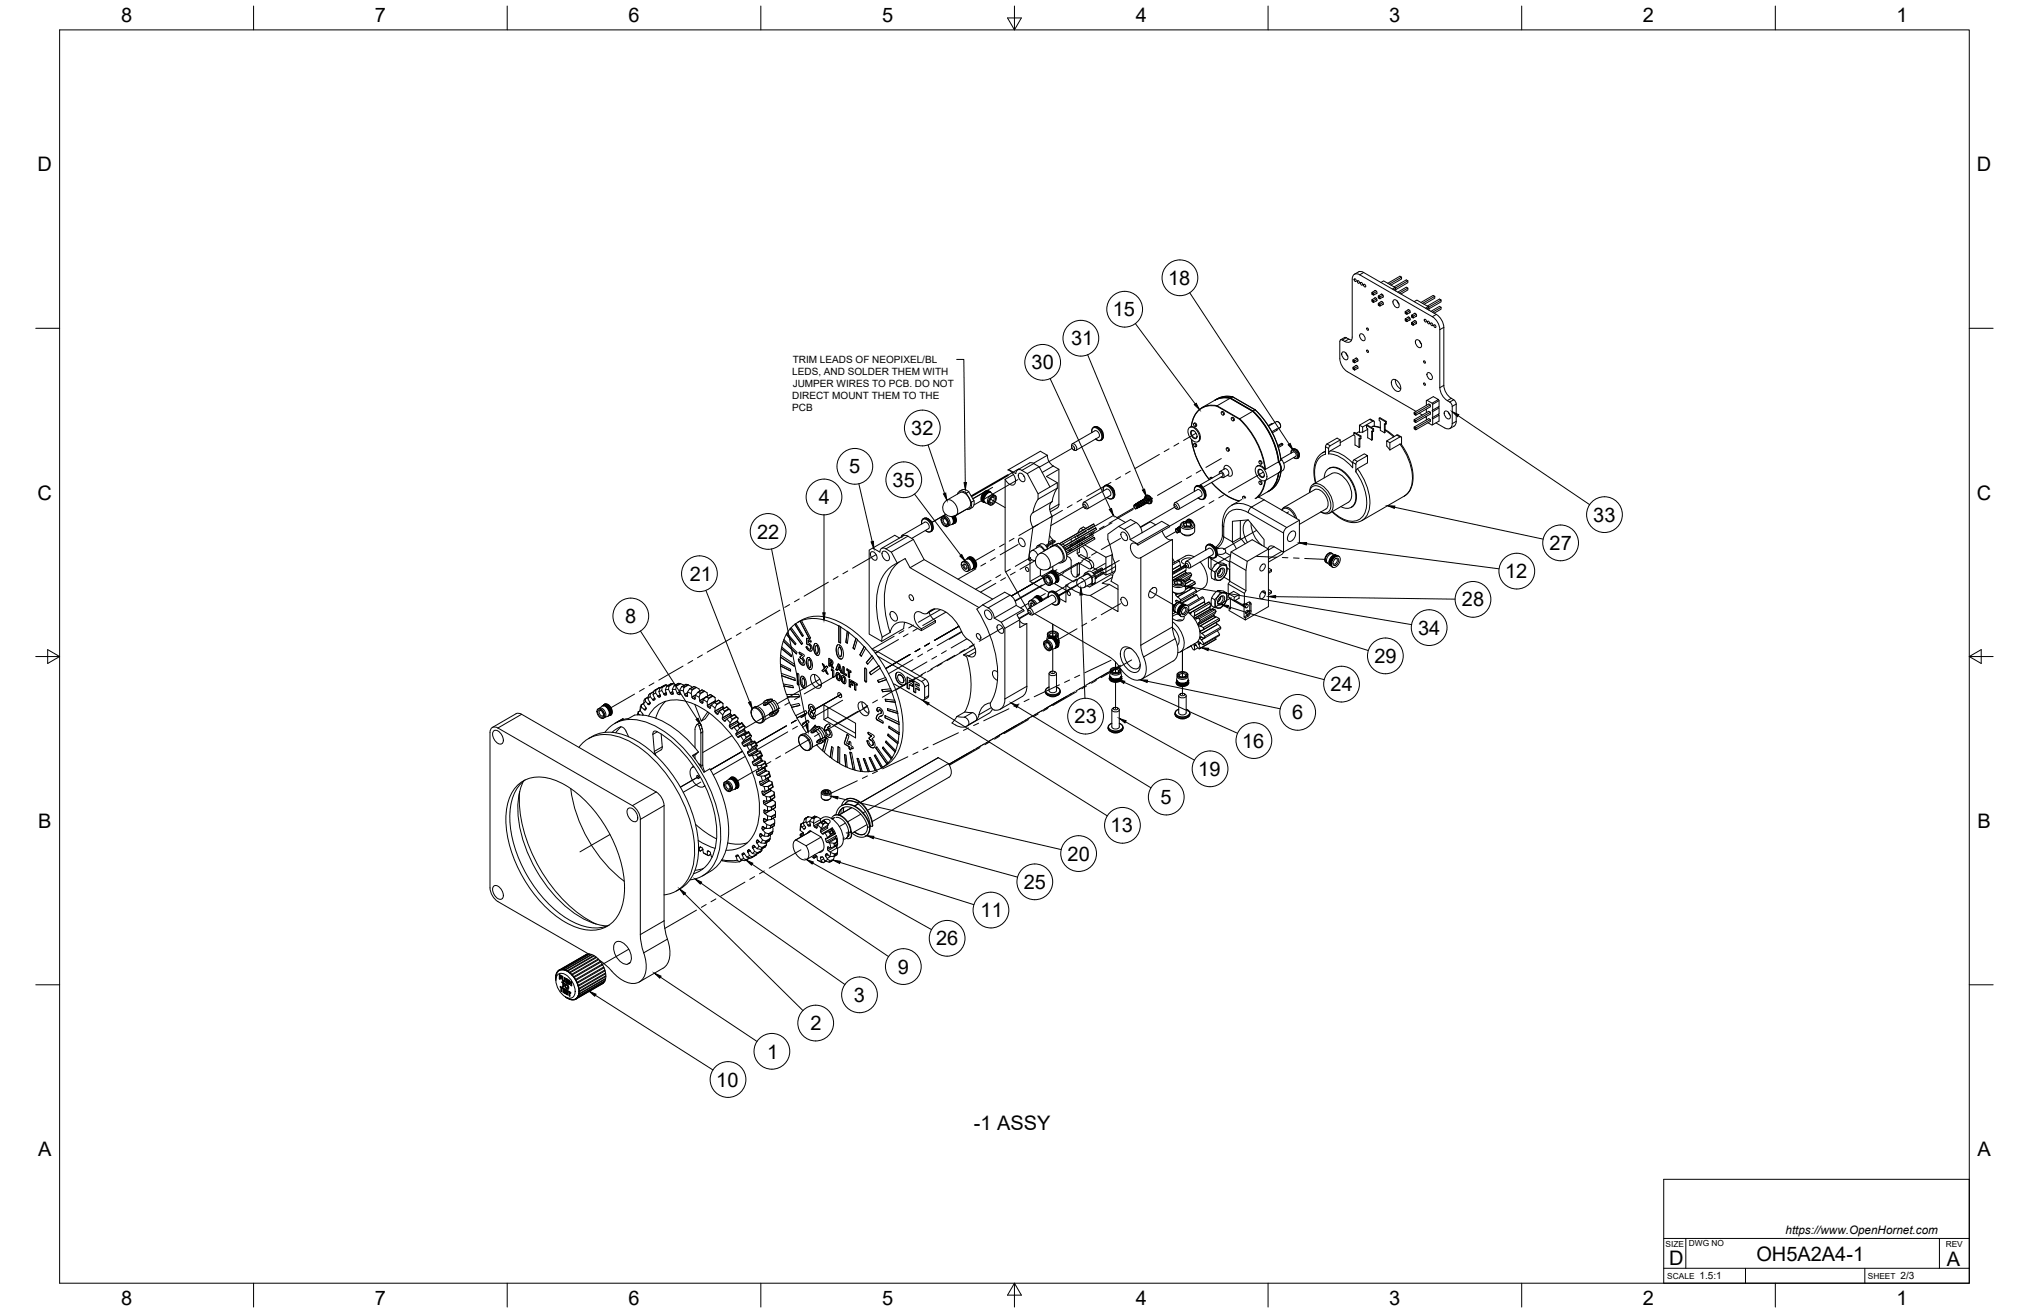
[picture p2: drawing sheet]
<svg xmlns="http://www.w3.org/2000/svg" width="864mm" height="559mm" viewBox="0 0 864 559" stroke-linecap="round" stroke-linejoin="round" font-family="sans-serif">
<defs><g id="words">
<g font-size="8.5">
<text x="51.6" y="9.4">8</text>
<text x="159.5" y="9.4">7</text>
<text x="267.5" y="9.4">6</text>
<text x="375.4" y="9.3">5</text>
<text x="483.4" y="9.4">4</text>
<text x="591.3" y="9.4">3</text>
<text x="699.3" y="9.4">2</text>
<text x="807.2" y="9.4">1</text>
<text x="16" y="72.9">D</text>
<text x="841.4" y="72.9">D</text>
<text x="497.2" y="121.2">18</text>
<text x="473.6" y="134.6">15</text>
<text x="455.9" y="147">31</text>
<text x="439.1" y="157.2">30</text>
<text x="387.9" y="185.2">32</text>
<text x="361.4" y="201.5">5</text>
<text x="379.9" y="207.2">35</text>
<text x="16" y="212.6">C</text>
<text x="348.5" y="214.6">4</text>
<text x="841.4" y="212.6">C</text>
<text x="678.2" y="222">33</text>
<text x="322.3" y="229.3">22</text>
<text x="659.6" y="234.1">27</text>
<text x="293.6" y="247.2">21</text>
<text x="640.6" y="246.1">12</text>
<text x="622.3" y="258.1">28</text>
<text x="266.1" y="265.2">8</text>
<text x="603.6" y="270.1">34</text>
<text x="585" y="282.2">29</text>
<text x="566.3" y="294.2">24</text>
<text x="457.4" y="307.8">23</text>
<text x="550" y="306.2">6</text>
<text x="528.7" y="318.2">16</text>
<text x="510" y="330.2">19</text>
<text x="494" y="342.2">5</text>
<text x="16.2" y="352.3">B</text>
<text x="841.7" y="352.3">B</text>
<text x="472.7" y="354.3">13</text>
<text x="454.4" y="366.3">20</text>
<text x="435.7" y="378.3">25</text>
<text x="417.4" y="390.4">11</text>
<text x="398.5" y="402.4">26</text>
<text x="382.1" y="414.4">9</text>
<text x="363.5" y="426.4">3</text>
<text x="344.9" y="438.5">2</text>
<text x="326.5" y="450.5">1</text>
<text x="304.9" y="462.5">10</text>
<text x="414.5" y="480.8">-1 ASSY</text>
<text x="16.2" y="492">A</text>
<text x="841.7" y="492">A</text>
<text x="710.4" y="538.4">D</text>
<text x="747.6" y="536.7">OH5A2A4-1</text>
<text x="828.7" y="538.8">A</text>
<text x="51.6" y="555.5">8</text>
<text x="159.5" y="555.5">7</text>
<text x="267.5" y="555.5">6</text>
<text x="375.4" y="555.4">5</text>
<text x="483.4" y="555.5">4</text>
<text x="591.3" y="555.5">3</text>
<text x="699.3" y="555.5">2</text>
<text x="807.2" y="555.5">1</text>
</g>
<text font-size="5" x="760" y="525.2">https://www.OpenHornet.com</text>
<g font-size="4.3">
<text x="337.4" y="154.5">TRIM LEADS OF NEOPIXEL/BL</text>
<text x="337.2" y="159.7">LEDS, AND SOLDER THEM WITH</text>
<text x="337.4" y="164.8">JUMPER WIRES TO PCB. DO NOT</text>
<text x="337.2" y="169.9">DIRECT MOUNT THEM TO THE</text>
<text x="337.2" y="175">PCB</text>
<text x="723.4" y="544.5">1.5:1</text>
<text x="809" y="544.5">2/3</text>
</g>
<g font-size="3.5">
<text x="708.9" y="530.9">SIZE</text>
<text x="718.9" y="530.5">DWG NO</text>
<text x="828.2" y="530.9">REV</text>
<text x="709.6" y="544.2">SCALE</text>
<text x="795" y="544.2">SHEET</text>
</g>
</g></defs>
<!-- layer: Visible -->
<g fill="none" stroke="#000" stroke-width=".43">
<path d="M576.4 118.7a.57 .57 0 0 1 .7 .3 .57 .57 0 0 1-.3 .8zM576.5 116.7a3.4 3.4 0 0 1 2.9-1.1l31.9 18.2a7 7 0 0 1 3.2 5.5v24.7a7.6 7.6 0 0 0 4.6 6.4l.7 1.6v7.3l-.1 1.1-.8 1M577.7 119.5a.57 .57 0 0 1 .8 .3 .57 .57 0 0 1-.3 .8zM596.5 118v.7l-4.5 2.6M599.2 119.5v.8l-5.2 3M579.1 120.3a.57 .57 0 0 1 .8 .3 .57 .57 0 0 1-.4 .7zM580.4 121a.57 .57 0 0 1 .8 .4 .57 .57 0 0 1-.4 .7zM581.7 139.6l.6 .2 .1 .7-.5-.1zM583.9 127.6v.3h.7v.8l1.5-.8M583.9 124.4v.8l.4 .2M583.9 127.9l.4 .6M584.3 125l.3 .6"/>
<path d="M584.3 128.1l.3 .6M585.1 123.8a.68 .68 0 0 1 .8 .3 .68 .68 0 0 1-.2 .9M585.1 126.9a.68 .68 0 0 1 .8 .3 .68 .68 0 0 1-.2 .9M585.4 123.6l-1.5 .8 .7 .4 1.3-.7M585.4 126.7l-1.5 .9 .7 .3 1.3-.7M586.1 124.8l-1.5 .8v-.8h-.7M586.7 129.1v.8l.3 .2M586.7 126v.8l.3 .2M587 129.7l.3 .6M587 126.6l.3 .6M587.8 125.3a.68 .68 0 0 1 .8 .3 .68 .68 0 0 1-.2 .9M587.8 128.5a.68 .68 0 0 1 .8 .2 .68 .68 0 0 1-.2 .9"/>
<path d="M587.8 120.2l1.1-.7 4.9 2.8M588.1 128.3l-1.4 .8 .6 .4 1.3-.8M588.1 125.2l-1.4 .8 .6 .4 1.3-.8M588.8 129.5l-1.5 .8v-.8h-.6M588.8 126.3l-1.5 .9v-.8h-.6M590.7 120.6l5.2-3 .6 .4-5.1 2.9M593.1 127.7a1.99 1.99 0 0 1 2 1 1.99 1.99 0 0 1-.1 2.2 2.32 2.32 0 0 1-1.9-3.2zM593.4 122.1l5.2-3 .6 .4-5.3 3.1M593.8 122.3l.2 .5-.8 .5M593.8 122.3l-1.2 .7M594 122.8v1M594.6 128.1l.8 1.4"/>
<path d="M594.9 124.3l3.7-2.1 .6 .4-3.6 2.1M598.1 135.7v.4h.7v.8l1.4-.8M598.1 132.6v.8l.3 .2M598.1 136.1l.3 .6M598.4 133.2l.4 .6M598.4 136.3l.4 .6M599.2 132a.68 .68 0 0 1 .9 .2 .68 .68 0 0 1-.2 .9M599.2 135.1a.68 .68 0 0 1 .9 .2 .68 .68 0 0 1-.2 .9M599.2 122.6v.8l-2.9 1.7M599.5 131.8l-1.4 .8 .7 .4 1.3-.8M599.5 134.9l-1.4 .8 .7 .4 1.3-.7M600.2 132.9l-1.4 .9v-.8h-.7"/>
<path d="M600.8 137.3v.7l.3 .2M600.8 134.2v.7l.3 .2M601.1 137.9l.4 .6M601.1 134.7l.4 .6M601.9 133.5a.68 .68 0 0 1 .9 .3 .68 .68 0 0 1-.2 .9M601.9 136.6a.68 .68 0 0 1 .9 .3 .68 .68 0 0 1-.2 .9M601.9 128.4l1.2-.7 4.8 2.8M602.2 136.4l-1.4 .9 .7 .4 1.3-.8M602.2 133.3l-1.4 .9 .7 .4 1.3-.8M602.9 137.6l-1.4 .9v-.8h-.7M602.9 134.5l-1.4 .8v-.7h-.7M604.8 128.7l5.2-3 .7 .4-5.2 3"/>
<path d="M606.3 136a.57 .57 0 0 1 .7 .3 .57 .57 0 0 1-.3 .7zM607.5 130.3l5.2-3 .7 .4-5.3 3M607.6 136.7a.57 .57 0 0 1 .8 .4 .57 .57 0 0 1-.4 .7zM607.9 130.5l.3 .5-.9 .5M607.9 130.5l-1.1 .7M608.2 131v1M609 137.5a.57 .57 0 0 1 .7 .3 .57 .57 0 0 1-.3 .8zM609 132.5l3.7-2.1 .7 .4-3.7 2.1M610.3 138.3a.57 .57 0 0 1 .8 .3 .57 .57 0 0 1-.4 .7zM610.7 126.1v.8l-4.5 2.6M613.4 130.8v.8l-3 1.7M613.4 127.7v.8l-5.2 2.9"/>
<path d="M570.6 144.6l1.9-1 2.8 1.1M571.3 149.9a1.99 1.99 0 0 1 2 1 1.99 1.99 0 0 1-.1 2.2 2.32 2.32 0 0 1-1.9-3.2zM572.3 145.3l-1.3-.7-.7 .4v7.7a7.2 7.2 0 0 0 3.2 5.5l29.2 16.9M572.4 145.3a1.94 1.94 0 0 0 2.2 .2 1.94 1.94 0 0 0 .9-2l.1-24.7a1.93 1.93 0 0 1 .9-2.1 1.93 1.93 0 0 1 2.2 .2l30.9 17.9a7 7 0 0 1 3.2 5.5v24.7a7.2 7.2 0 0 0 3.2 5.5M572.8 150.3l.8 1.3M575.9 153.2v.8l.3 .2M575.9 156.3v.8l.3 .2M575.9 156.7l.3 .2M576.2 153.8l.4 .6M577 152.6a.68 .68 0 0 1 .9 .2 .68 .68 0 0 1-.2 .9M577 155.7a.68 .68 0 0 1 .9 .3 .68 .68 0 0 1-.2 .9M577.3 155.5l-1.4 .8 .7 .4-.4 .2 .4 .6"/>
<path d="M577.3 152.4l-1.4 .8M577.8 152.8l-1.2 .8-.7-.4M577.8 156l-1.2 .7v.8M578 153.6l-1.4 .8v-.8h-.7M578 156.7l-1.4 .8M578.9 142.2a1.73 1.73 0 0 1 1.8 .8 1.73 1.73 0 0 1-.1 2 2.01 2.01 0 0 1-1.7-2.8zM581.7 149l.6 .2 .1 .7-.5-.1zM602.7 144.8a1.99 1.99 0 0 1 2 .9 1.99 1.99 0 0 1-.2 2.3 2.32 2.32 0 0 1-1.8-3.2zM604.2 145.1l.8 1.4M606 153.6l.5 .2 .2 .7-.6-.2zM607.6 158.7a1.73 1.73 0 0 1 1.8 .9 1.73 1.73 0 0 1-.2 1.9 2.01 2.01 0 0 1-1.6-2.8zM519.8 175.4a.76 .76 0 0 1 .9 .4 .76 .76 0 0 1-.1 .9l-.7-.5z"/>
<path d="M519.9 175.3a.75 .75 0 0 1 1.1 .3 .75 .75 0 0 1-.3 1M523.6 169.5a9 9 0 0 0-6.5 .8l-5.5 3.2a10.2 10.2 0 0 0-4.6 8.1M523.6 169.5l-5.7 3.4M523.6 169.5l9.6 5.5a37.7 37.7 0 0 1 11.2 21.9l.8 2.3-.4 1.6-6.3 3.7M524.1 177.9a.76 .76 0 0 1 .8 .3 .76 .76 0 0 1-.1 .9l-.6-.4zM524.2 177.8a.78 .78 0 0 1 1 .1 .78 .78 0 0 1 .1 1M524.7 168.9a9.2 9.2 0 0 0-7.5 1.3M524.7 168.9l9.6 5.5a35.6 35.6 0 0 1 10.9 21.6l-1 .5M524.7 168.9l-1 .6M525.3 178.9l-.4 .2M533.2 175h.1M533.2 175l-5.7 3.4"/>
<path d="M534.2 174.4l-.9 .7M534.2 174.4h.1M584.3 179.3l-4.3 2.4M584.3 179.2l.6 .1v2.1M584.8 179.2l-1.7-.8-4.5 2.6M587 178l2.7 1.5v1.1l-.5-.3v3.9l-1.7-1v-3.9l-.5-.3zM587 178l.4-.2 2.6 1.5v1.1l-.3 .2M590 179.3l-.3 .2M592.5 161.9a2.3 2.3 0 0 1 3.3 1.6l.4 1.1a1.4 1.4 0 0 1-.6 1.9 1.4 1.4 0 0 1-1.9-.5 3.8 3.8 0 0 1-1.2-4.1zM593.9 161.5a4.3 4.3 0 0 0 2.3 4M601.9 175.5l.4 .6M601.9 175.9l.4 .6"/>
<path d="M601.9 179v.4l.7 .4M601.9 178.6l.4 .6M602.3 176.5l.3-.6-.7-.4 6.2-3.6 .7 .4v.8l-6.2 3.6M602.3 179.6l.3-.6-.7-.4 6.2-3.6 .7 .5v.7l-6.2 3.6M602.3 176.5l.3 .2M604.1 175.9l1.3 .7M606 163l.5 .2 .2 .7-.6-.1zM606.7 177.4l.4 .2M607.1 174.1v1.5M607.1 177.2v1.6M607.4 170.3l2.1 1.3 2.7-1.6-2.1-1.2-3 1.7v2M608.8 172.3l-6.2 3.6v.8"/>
<path d="M608.8 175.5l-6.2 3.5v.8M608.8 178.6l-6.2 3.5M609.5 171.6l.3 .5v2.5l-.3 .1 .3 .5v2.5l-.3 .1 .3 .5v2.5l-.3 .1-1.7-1M612.2 170l.3 .5v2.5l-2.7 1.6M612.2 173.1l.3 .5v2.5l-2.7 1.6M612.2 176.3l.3 .4v2.5l-2.7 1.6M612.5 170.5l-2.7 1.6M612.5 173.6l-2.7 1.6M612.5 176.7l-2.7 1.6M614.9 175.1a1.99 1.99 0 0 1 2 1 1.99 1.99 0 0 1-.1 2.2 2.32 2.32 0 0 1-1.9-3.2zM616 170.5l1.4 .9 .7 1.1v7.8a1.93 1.93 0 0 1-.9 2 1.93 1.93 0 0 1-2.3-.2l-3.7-2.1M616.4 175.4l.8 1.4"/>
<path d="M442.3 198.6l-2.7-1.5-1.1-.2-5.4 3.1M445.8 193.8l-3-1.8-13.5 7.8M445.8 193.8l-6 3.4M445.8 193.8a5.5 5.5 0 0 0 2.5 4.5l2.4 1.4v15.3l-.4 .9-3.3 2M450.7 199.7l-5.3 3.1 4.6 2.6v2.3M456.1 190.2a.96 .96 0 0 1 .5-1.4 .96 .96 0 0 1 1.3 .8l.4 1.7-.4 .4-.7-.1M456.3 189.7a1 1 0 0 1 .9 .6 1 1 0 0 1-.2 1.1l-.9-.9zM456.4 188.9l9.6-5.6a1.85 1.85 0 0 1 1.6 2.8l-9.6 5.6M456.7 191.3l.5 .3M464.7 184.1a1.97 1.97 0 0 1 .9-2.4 1.97 1.97 0 0 1 2.5 .5 3.8 3.8 0 0 1 1.4 4.2M469.5 186.4a1.82 1.82 0 0 1-3.2 .5M506.2 182a3.1 3.1 0 0 1 3.9 2.3l.4 1.4a1.74 1.74 0 0 1-.6 2.3 1.74 1.74 0 0 1-2.4-.6 4.4 4.4 0 0 1-1.3-5.4z"/>
<path d="M507 183.4a2.09 2.09 0 0 1 2.1 1 2.09 2.09 0 0 1-.2 2.3 2.43 2.43 0 0 1-1.9-3.3zM507 181.6h.1M507 181.5l-.7 .4M507.1 181.6a4.5 4.5 0 0 1 3.4 5.9l-.6 .5M507.1 187a36 36 0 0 0 7.6 17.2M508.1 188.9a.76 .76 0 0 1 .8 .4 .76 .76 0 0 1-.1 .9l-.7-.5zM508.1 180.3a.76 .76 0 0 1 .8 .3 .76 .76 0 0 1-.1 .9l-.7-.4zM508.1 180.2a.78 .78 0 0 1 1.1 .1 .78 .78 0 0 1 0 1M508.1 188.9a.78 .78 0 0 1 1.1 .1 .78 .78 0 0 1 0 1M508.2 183.4l-.4-.1a1.47 1.47 0 0 0-.8 1.3 1.47 1.47 0 0 0 .9 1.4l1 .4 .6-.8M509.2 190l-.3 .2M509.2 181.3l-.3 .2"/>
<path d="M521.3 199.5l-2.1 1.2M521.3 199.5h.1M522 190.8a.76 .76 0 0 1 .8 .3 .76 .76 0 0 1-.1 .9l-.7-.4zM522.4 190.5l-.4 .2M522.4 190.5a.81 .81 0 0 1 .8 .6 .81 .81 0 0 1-.4 .9M534.8 198.6a3.1 3.1 0 0 1 3.9 2.2l.5 1.4a1.74 1.74 0 0 1-.7 2.3 1.74 1.74 0 0 1-2.3-.6 4.4 4.4 0 0 1-1.4-5.3zM535.6 199.9a2.09 2.09 0 0 1 2.1 1 2.09 2.09 0 0 1-.1 2.3 2.43 2.43 0 0 1-2-3.3zM535.9 196.3a.76 .76 0 0 1 .8 .4 .76 .76 0 0 1-.1 .9l-.6-.5zM535.9 196.3a.76 .76 0 0 1 1.1 .2 .76 .76 0 0 1-.3 1.1M536.8 199.9l-.3-.1a1.47 1.47 0 0 0-.9 1.4 1.47 1.47 0 0 0 .9 1.3l1.1 .5 .5-.8M539.9 181.4l3.3-1.9a1.7 1.7 0 0 1 1.5 2.6l-1.2 .7M541.7 180.4l-1.9 .7"/>
<path d="M543.4 183.2l-1.8 1M543.4 183.1v.1M543.5 183.1l.1-.6-2.3 1.2M543.5 183.1h-.1M544.1 196.6l-5.5 3.2a2.77 2.77 0 0 0-3.6-1.4M544.2 196.5l-.1 .1M545.2 195.1a3.9 3.9 0 0 1 .7 5.2l-1.4 .7M545.4 188.7l-1.5 .9M545.4 188.7l.5 .2M545.8 188.9l-1.8 1.1M545.8 188.9l.1 .5-1.8 1.1M550.4 192.3l-5.1 3"/>
<path d="M550.4 192.3a1.28 1.28 0 0 1 1.1 1.9M551.5 194.2l-5.1 3M552 191.5a1.42 1.42 0 0 0-1.8-.4 1.42 1.42 0 0 0-.7 1.7M552 191.5a2.12 2.12 0 0 1 0 3.7l-1.4-.5M564.2 192a8.7 8.7 0 0 0-5 9.5l.7 4M564.8 188.9l4.3-2.4 1.3 .7v2.2l-4.4 2.6-.5 1.2v-2.3M564.8 188.9l-.6 1.2v3.2M565.6 199.4a5.3 5.3 0 0 1 6.4 1.3 13.5 13.5 0 0 1 5 13.1l-1 1.5-.9 .6M570.4 187.2l-4.2 2.5-.7 1.2M576.2 184.2l2.7 1.6v1l-.5-.3 .1 3.9-1.8-1v-3.9l-.5-.2zM576.2 184.2l.4-.2 2.7 1.6v1l-.4 .2M576.2 185l-5.8 3.4"/>
<path d="M578.6 181l1.4 .7v2.2l-1.3 .1zM578.6 183.6l-1.3 .8M578.8 186.7v3.5l-.4 .2M579.3 185.6l-.4 .2M581.6 181.1l2.7 1.5v1.1l-.5-.3v3.9l-1.7-1v-3.9l-.5-.3zM581.6 181.1l.4-.2 2.6 1.6v1l-.3 .2M582 193.9v3.1l-4.3 2.5-.6 1.3 .2-3.9 4.7-3-1.3-.8-4.5 2.7-.4 1-.1 2.3M582.1 182.7l-2.1 1.2M583.6 181.8l1-.4 2.9 .5M584.2 183.6v3.5l-.4 .2M584.6 182.5l-.3 .1M589.6 182.8l3.9 3"/>
<path d="M589.6 180.5v3.5l-.4 .2M591.6 191.5l-1.4-1.7v-2.2l1.4 .8v3.1l4.4-2.5a21.2 21.2 0 0 1 4.9 17.8 7.2 7.2 0 0 1-3.2 4.3l-18.1 10.5a9.2 9.2 0 0 1-10.3-1.8l-2.4-2M595.9 185.9l-4.3 2.5M595.9 185.9l.6 .1v3.3M596.3 185.9l-1.6-.8-4.5 2.5M601.9 181.7l6.2-3.5 .7 .4v.7l-6.2 3.6v-.8zM601.9 181.7v.4h.7M601.9 182.1v.4l.7 .4M602.3 182.3v.4M618.9 181.4l-1.7 1M401.5 219.9a2.47 2.47 0 0 1 2.8 3.1l-.6 .7M402.6 219l-1 .8"/>
<path d="M405 219.8a2.45 2.45 0 0 1 .1 3.4M405.3 219.8l.1 .1M405.4 219.8v.1M405.4 219.9l.1 .1M405.4 219.9l.2 .1M405.5 220l.1 .2M405.5 220h.2M405.7 219.8l.2 .1M405.7 219.7l-.1 .3M405.7 219.7l.3 .1M405.7 219.8h-.2M405.9 219.9v.2"/>
<path d="M405.9 219.9l-.2 .2M406 219.7v.1M406 219.8l.2 .2M406 219.8l-.1 .1M406 219.8l.3 .1-.1 .3M406 219.8v.3M406.1 219.7l-.1 .1M406.2 220l-.3 .1M406.2 220v.2M406.2 219.6l.1 .1M406.3 219.7l.2 .4M406.3 219.7l-.3 .1"/>
<path d="M406.3 219.9l-.1 .1M406.3 219.6a2.17 2.17 0 0 1-.2 3.2h-.4M406.5 219.5a2.53 2.53 0 0 1 0 3.1M406.8 219.3l5.6-3.2a4 4 0 0 0-1-5.6l-.6-.5a2.05 2.05 0 0 0-2.2-.4l-5.5 3.2a3.8 3.8 0 0 0-1.4 5.2 3.8 3.8 0 0 0 5.2 1.3M409.4 208.5l-1.1 .6M409.4 208.5l1.4-.1 1.5 .9M411.3 209.9a2.06 2.06 0 0 0-2-1 2.06 2.06 0 0 0-1.8 1.4M411.3 209.9l2.2 3.8 1-.6M412.3 209.3l2.2 3.8M412.3 209.3l-1 .6M413.3 211l15.7-9 .2 .4-15.7 9M413.5 213.7a2.06 2.06 0 0 1-.1 2.3 2.06 2.06 0 0 1-2.1 .8"/>
<path d="M414.5 213.1v1.8a2.57 2.57 0 0 1-1.8 1.8M417.8 212.5h.3M417.8 212.1l.3 .1M417.8 212.1l.1 .2M417.9 212.8l.1 .3M417.9 211.7v.2M417.9 212.2l.2 .3M417.9 212.3v.3M417.9 212.8h.2M417.9 212.2l.1 .2M417.9 211.7l.2 .1M417.9 212.6v.2"/>
<path d="M417.9 211.9l-.1 .2M417.9 211.9l.2 .3M417.9 211.9l.1 .1M417.9 212.6l.1 .1M418 211.3v.2M418 213.1h.1M418 211.3l.2 .1M418 213.1h.2M418 212.4l.1 .1M418 211.5l-.1 .2M418 211.5l.1 .1M418 212.4l.3 .1"/>
<path d="M418 211.5l.1 .3M418 212.8h.3M418 212l.3 .1M418 212l.1 .2M418 212.7l.1 .1M418.1 212.5l-.2 .1M418.1 212.2h-.2M418.1 212.5l-.1 .2M418.1 212.2l-.1 .2M418.1 212.2l.1 .1M418.1 212.5l.1 .2M418.1 212.5v.1"/>
<path d="M418.1 213l.1 .1M418.1 211.6l-.1 .4M418.1 212.2l.2 .3M418.1 211.6l.3 .1M418.1 213.1h.3M418.1 213.1v.2M418.1 211.1l-.1 .2M418.1 211.1l.1 .3M418.1 212.8l.1 .2M418.1 211.1l.4 .2M418.1 212.8v.2M418.1 213.1l.4 .2"/>
<path d="M418.1 210.9l.3 .1M418.1 211.8l.2 .3M418.1 211.8l-.2 .1M418.1 211.8l.4 .2M418.2 212.7l.2 .1M418.2 212.3l.3 .1M418.2 212.7l.1 .1M418.2 212.3l.1 .2M418.2 213.1l.1 .2M418.2 211.4l-.1 .2M418.2 211.4l-.2 .1M418.2 213.1h-.1"/>
<path d="M418.2 213l.2 .1M418.2 211.4l.4 .2M418.2 211.4l.2 .3M418.3 212.5l.1 .2M418.3 212.5l-.1 .2M418.3 213h.2M418.3 210.7l.1 .3M418.3 212.5h-.2M418.3 212.5l.2 .2M418.3 213.3l.1 .1M418.3 212.8l-.1 .2M418.3 212.1l-.1 .2"/>
<path d="M418.3 210.8l-.2 .3M418.3 212.8l.2 .3M418.3 212.1l.1 .3M418.3 212.1l.2 .3M418.3 210.8h.1M418.3 212.8h-.2M418.3 212.1l-.2 .1M418.3 213.3l.1 .2M418.3 213.3h.2M418.3 213.3h.1M418.3 210.5l.3 .2M418.3 213.1l.3 .2"/>
<path d="M418.4 211.7l.1 .3M418.4 213.3v.2M418.4 213.1l-.1 .2M418.4 211.1l-.2 .3M418.4 211.7l-.1 .4M418.4 211l.1 .1M418.4 211l-.3 .1M418.4 213.1l.2 .2M418.4 211.7l-.3 .1M418.4 213.3l.1 .2M418.4 211.1l.1 .3M418.4 213.3h.1"/>
<path d="M418.4 210.8v.3M418.4 210.8l.3 .2M418.4 213.5h.1M418.4 212.7l.1 .3M418.4 212.4l.1 .3M418.4 212.4l.1 .1M418.5 212.7l-.2 .1M418.5 212.4l-.2 .1M418.5 212.4l.1 .2M418.5 212.7h-.1M418.5 213.3l.1 .2M418.5 211.1v.2"/>
<path d="M418.5 213.3v.2M418.5 210.4l-.2 .4M418.5 211.3l-.1 .4M418.5 211.3l.1 .3M418.5 211.4l.1 .3M418.5 210.4h.1M418.5 211.4h-.3M418.5 210.4l.1 .3M418.5 212v.3M418.5 212l.1 .1M418.5 213.5h.1M418.5 212l.1 .2"/>
<path d="M418.5 213.1h-.1M418.5 212l-.2 .1M418.5 211.1l.3 .3M418.5 213.5v.1M418.5 212.7l.1 .2M418.6 210.7l.3 .2M418.6 212.6v.3M418.6 213.5h.1M418.6 212.4l-.1 .3M418.6 212.9v.1M418.6 213.2v.1M418.6 212.4h-.2"/>
<path d="M418.6 210.7l.1 .3M418.6 210.7h-.3M418.6 210.2l.2 .1M418.6 212.4v.2M418.6 212.2v.2M418.6 211.6v.3M418.6 211.6l.1 .1M418.6 213l-.1 .1M418.6 213.3h.1M418.6 213.5l.1 .2M418.6 213v.2M418.6 213.3h-.1"/>
<path d="M418.6 210.5l-.2 .3M418.6 211.6l-.2 .1M418.6 211.6l.1 .2M418.6 210.4l.3 .2M418.6 213.2l.1 .1M418.6 212h-.1M418.6 213.6h.1M418.7 213.5l.1 .2M418.7 212l-.1 .2M418.7 211v.3M418.7 213.5v.2M418.7 211l-.2 .1"/>
<path d="M418.7 211l.1 .3M418.7 211l-.3 .1M418.7 211.8l-.1 .2M418.7 213.3l.1 .2M418.7 213.4l.1 .1M418.7 211.8v.2M418.7 213.5h.1M418.7 213.7h.1M418.7 210.1l-.2 .3M418.7 210l.2 .1M418.7 211.3l.1 .2M418.7 211.3h.1"/>
<path d="M418.7 210l.1 .3M418.8 211.3l-.3 .1M418.8 213.5v.1M418.8 211.6l-.1 .2M418.8 211.6h-.2M418.8 213.5h.1M418.8 210.3l-.2 .2M418.8 210.3l-.3 .1M418.8 210.3l.1 .1M418.8 211.5v.1M418.8 213.6l.1 .1M418.8 210.3l.1 .3"/>
<path d="M418.8 213.5l.1 .2M418.8 213.7h.1M418.8 209.8l-.1 .3M418.8 211.5l-.1 .3M418.8 209.8l.3 .2M418.9 210.6v.3M418.9 210.6l-.2 .4M418.9 210.6l-.3 .1M418.9 210.6l.1 .3M418.9 210.1l.2 .2M418.9 213.7h.1M418.9 211.2l-.1 .3"/>
<path d="M418.9 213.7v.1M418.9 211.2l-.2 .1M418.9 213.7l.2 .1M418.9 213.7l.1 .1M418.9 210.9v.2M418.9 210.4v.2M418.9 210.9h.1M418.9 210.4l.3 .1M418.9 213.8h.1M419 210.9l-.3 .1M419 210.9v.2M419 213.7l.1 .1"/>
<path d="M419 213.7h.1M419 209.7l-.2 .1M419 209.7l.2 .1M419 209.7l.1 .3M419 211.1l-.1 .1M419 213.8h.1M419 210l-.2 .3M419.1 210h.1M419.1 210h-.4M419.1 210v.3M419.1 210.3l-.2 .1M419.1 210.3h-.3"/>
<path d="M419.1 210.3l.1 .2M419.1 210.9l-.1 .2M419.1 209.6l-.1 .1M419.1 210.9h-.2M419.1 209.5l.2 .2M419.2 209.8l.2 .2M419.2 210.5l-.1 .3M419.2 209.8l-.2 .2M419.2 210.5v.1M419.2 210.5l-.3 .1M419.2 210.5v.2M419.2 210.1l-.1 .2"/>
<path d="M419.2 210.1l.2 .1M419.2 210.7l-.1 .2M419.3 209.5h.3M419.3 209.5l-.2 .1M419.3 209.5v.2M419.3 209.5h.2M419.3 209.7l.1 .3M419.3 209.7l-.1 .1M419.3 209.7h.2M419.3 209.7h-.3M419.4 210.5l-.2 .2M419.4 210.5h-.2"/>
<path d="M419.4 210v.2M419.4 210l-.2 .1M419.4 210h-.4M419.4 209.9l.2 .1M419.4 210.2v.2M419.4 209.3h.2M419.4 209.3l-.1 .2M419.4 210.2h.1M419.4 209.3l.2 .2M419.4 210.2l-.3 .1M419.4 210.2l.1 .2M419.5 210.4l-.1 .1"/>
<path d="M419.5 209.5l-.2 .2M419.5 209.5l.2 .2M419.5 209.8l.2 .1M419.5 209.8l-.1 .2M419.5 210l-.1 .2M419.6 209.3h.3M419.6 209.3h.2M419.6 209.3v.2M419.6 209.5l.1 .2M419.6 209.5h-.1M419.6 210.2h-.2M419.6 209.5h.2"/>
<path d="M419.6 209.5h.4M419.6 210.2l-.1 .2M419.7 209.7v.2M419.7 209.7v.3M419.7 209.7h.3M419.7 209.7h-.4M419.7 209.7l-.2 .1M419.7 209.9l-.3 .1M419.7 210v.1M419.7 210h.1M419.7 209.9v.2M419.7 209.1h.2"/>
<path d="M419.7 209.1l-.1 .2M419.7 209.1l.2 .2M419.8 210.1l-.2 .1M419.8 209.3l-.2 .2M419.8 209.3h.1M419.8 209.3l.2 .2M419.8 209.5l-.1 .2M419.8 209.5l.2 .2M419.9 209.1v.2M419.9 209.1l.2 .1M419.9 209.9l-.2 .2M419.9 209.9l-.2 .1"/>
<path d="M419.9 209.3h.2M419.9 209.9l-.1 .2M419.9 209.3l.1 .2M420 209.5h-.2M420 209.5v.2M420 209.5h.3M420 209.7v.2M420 209.7h.1M420 209.7h.2M420 209.7v.1M420 209.8l-.1 .1M420.1 209l-.2 .1"/>
<path d="M420.1 209l.1 .1M420.1 209l.1 .2M420.1 209.2l-.2 .1M420.1 209.2h.1M420.1 209.2l.2 .2M420.1 209.3l-.1 .2M420.1 209.3l.2 .1M420.1 209.3l.2 .2M420.2 209.1v.1M420.2 209.1h.2M420.2 209.7l-.2 .1M420.2 209.2l.1 .3"/>
<path d="M420.2 209.7l-.3 .2M420.2 209.2h.2M420.3 209.4h.2M420.3 209.6v.1M420.3 209.6h.1M420.3 209.5v.1M420.3 209.7h-.1M420.3 209l-.1 .1M420.3 209l.1 .1M420.3 209l.2 .2M420.3 209.6l-.1 .1M420.4 209.1l-.2 .1"/>
<path d="M420.4 209.1l.1 .1M420.4 209.1l.2 .2M420.4 209.2l-.1 .2M420.4 209.2l.1 .1M420.4 209.1h.3M420.4 209.2l.2 .2M420.5 209v.1M420.5 209.4l-.2 .2M420.5 209.1h.2M420.5 209.6l-.2 .1M420.5 209.6h.1M420.5 209.1l.1 .2"/>
<path d="M420.5 209.2h.2M420.5 209.6h-.2M420.6 209.3v.1M420.6 209.4v.1M420.6 209.4h.1M420.6 209.5l-.1 .1M420.7 209.1l.1 .2M420.7 209.1l-.2 .1M420.7 209.1v.1M420.7 209.1h.2M420.7 214.5l.2 .1M420.7 209.2l-.2 .1"/>
<path d="M420.7 209.2l.1 .1M420.7 209.2l.2 .2M420.7 209.2h.1M420.8 209.2h.2M420.8 209.2v.1M420.8 209.5h-.2M420.8 209.5h.1M420.8 209.3l.1 .1M420.8 209.3h.3M420.9 209.4h.1M420.9 209.1l.1 .1M420.9 208.9a2.99 2.99 0 0 0-3.3 3.9l.6 .8"/>
<path d="M420.9 209.1l-.1 .1M420.9 209.5h-.1M421 209.2l.1 .1M421 209.2l-.2 .1M421 209.2h.1M421 209.2v.1M421 209.3l-.1 .1M421.1 209.4l-.3 .1M421.1 209.4l.2 .1M421.1 209.4h.1M421.1 209.2h.1M421.1 209.3h.2"/>
<path d="M421.1 209.4l.1 .1M421.1 209.4l-.2 .1M421.1 209.4l.3 .1M421.2 209.4h.1M421.2 209.5h.1M421.2 209.3h-.1M421.2 209.3h.1M421.3 209.5h.1M421.4 209.5h.1M421.4 209.5l.1 .1M421.4 209.5a1.4 1.4 0 0 0-1.2-.8 1.4 1.4 0 0 0-1.3 .9 3.2 3.2 0 0 0-.8 3.8l.8 .3M421.5 209.6h.1"/>
<path d="M421.5 209.5h-.1M421.9 209.8l1.1 .9M422 209.8a2.88 2.88 0 0 0-3 3.8l1.8 .9M422.1 211.4a1.11 1.11 0 0 1 1.5-.4 1.11 1.11 0 0 1 .4 1.5 2.51 2.51 0 0 1-2.6 2.4 2.51 2.51 0 0 1 .7-3.5zM422.1 211.8l.4-.3a.75 .75 0 0 1 .9-.1 .75 .75 0 0 1 .3 .8 1.92 1.92 0 0 1-2.2 2.2l-.2-1.2zM422.3 211.6a1.04 1.04 0 0 1 .9 .9 1.04 1.04 0 0 1-.7 1.1l-.9 .4-.3-.5M423.1 210.7a2.49 2.49 0 0 0-2.8 3.2l.4 .6M423.9 211.4a1.33 1.33 0 0 0-1.3-.7 1.33 1.33 0 0 0-1.1 1.1 2.19 2.19 0 0 0-.2 3.1l.6 .1M427.8 204v39l9.7 16.5M431.4 202l-3.6 2M433.7 201.5a2.15 2.15 0 0 1 2.2 1.1 2.15 2.15 0 0 1-.2 2.4 2.5 2.5 0 0 1-2-3.5zM434.9 200.2l2.3 1.4 4.6 8.6v2.2l8.2-4.7"/>
<path d="M435 200.2a1.57 1.57 0 0 0-1.8-.2 1.57 1.57 0 0 0-.8 1.6l-3.1-1.8-.3 .2a4.7 4.7 0 0 1 2.8 6 2.54 2.54 0 0 1-3.6-1.4l-.4-.6M437.2 201.6l5.1-3 4.6 8.6M439.6 218.2a4.3 4.3 0 0 0-.4 5.4l.4 .9M441.9 212.4a13 13 0 0 0-2.2 5.8M447.8 219.7l-1.6 11.7M447.8 213.5l-8.2 4.7M447.8 219.7l-8.2 4.8M447.8 213.5a4.3 4.3 0 0 0-.4 5.4l.4 .8M450 205.4l-8.2 4.8M450 207.7a13 13 0 0 0-2.2 5.8M460.9 215a.96 .96 0 0 1 .6-1.3 .96 .96 0 0 1 1.2 .8l.3 .4a.96 .96 0 0 1 .1 1.4 .96 .96 0 0 1-1.5-.1M461.1 214.6a1 1 0 0 1 1 .6 1 1 0 0 1-.2 1.1l-.9-1z"/>
<path d="M469.6 209a1.96 1.96 0 0 1 .9-2.4 1.96 1.96 0 0 1 2.5 .5 2.96 2.96 0 0 1 1.6 2.7 2.96 2.96 0 0 1-1.7 2.6l-1.7-.7M470.9 208.2a1.85 1.85 0 0 1 1.6 2.7l-9.6 5.6M470.9 208.2l-9.6 5.6M482.6 215.5l.1-.1a.66 .66 0 0 1 .7-.1 .66 .66 0 0 1 .3 .7M482.6 215.5l.6 1.1 .6-.6M482.7 215a.93 .93 0 0 1 1.4 0 .93 .93 0 0 1-.1 1.3M482.8 214.9l-.2 .6M482.8 214.9a.96 .96 0 0 1 1.1 .2 .96 .96 0 0 1 .2 1.1l-.2 .1M482.8 215.2a.75 .75 0 0 1 .9 .2 .75 .75 0 0 1 0 .9M483.3 214.7a.9 .9 0 0 1 1.4-.1 .9 .9 0 0 1-.1 1.4 .89 .89 0 0 0-.1-1 .89 .89 0 0 0-1-.2M483.4 214.4a1.05 1.05 0 0 1 1.5 .2 1.05 1.05 0 0 1-.1 1.4M483.7 216l-.3 .6"/>
<path d="M483.8 216.3h.1M484.2 213.8l-.1 .1M484.2 213.8l-.2 .4M484.2 213.8l1.4 .6M484.3 213.8l.7 .1 .7 .5M484.3 213.8h-.1M484.3 214.3a1.04 1.04 0 0 1 1.1 1.3l.4-.5-.2-.7M484.7 213.7v.1M484.9 213.5h.9l.6 .5M484.9 213.4l-.2 .3M484.9 213.4l1.4 .6M485.1 213.9a.8 .8 0 0 1 .8 .3 .8 .8 0 0 1 .1 .8"/>
<path d="M485.4 213.3v.1M485.6 213a1.16 1.16 0 0 1 1.4 .4 1.16 1.16 0 0 1 0 1.4M485.6 213v.1M485.6 213a1.15 1.15 0 0 1 1.4 .4 1.15 1.15 0 0 1 0 1.4l-.3-.1M485.6 213l-.2 .3M485.7 214.4l.3 .6-.4 .6M485.8 213.5a.79 .79 0 0 1 .8 .3 .79 .79 0 0 1 .1 .8M486.3 212.6a1.21 1.21 0 0 1 1.3 .4 1.21 1.21 0 0 1 .2 1.3h-.4M486.3 212.6l-.2 .4M486.4 214l.2 .4M486.4 212.6a1.16 1.16 0 0 1 1.3 .4 1.16 1.16 0 0 1 0 1.4M486.4 212.6h-.1"/>
<path d="M486.5 213.1a.81 .81 0 0 1 .8 .2 .81 .81 0 0 1 .1 .9M486.6 214.5l-.2 .6h-.4M486.6 214.4l-.3 .8M486.8 212.6l.6-.4 1.1 .6M487 212.2h.7l.8 .6M487.2 212.7a.78 .78 0 0 1 .8 .2 .78 .78 0 0 1 .1 .9M487.2 212.2a1.35 1.35 0 0 1 1-1.5 1.35 1.35 0 0 1 1.6 .8 1.56 1.56 0 0 1 .6 1.8 1.56 1.56 0 0 1-1.6 1.1l-.7-.5M487.8 211.8l-.3 .4M487.8 211.8l.9 .3M487.8 211.8h-.1M487.9 212.2l1.1 .4M488.5 212.8l.1 .9-.5 .2"/>
<path d="M488.7 212.1l.4 .5-.6 .2M488.8 212.7l-.2 .1M488.9 213.7l-.5 .3M489.2 212.5l-.3 1.2M499.7 215.2a.96 .96 0 0 1 .6-1.3 .96 .96 0 0 1 1.2 .8l.3 .4a.96 .96 0 0 1 0 1.5 .96 .96 0 0 1-1.4-.2M499.9 214.8a1 1 0 0 1 1 .6 1 1 0 0 1-.2 1.1l-.9-1zM509.7 208.4l-9.7 5.6M509.7 208.4a1.85 1.85 0 0 1 1.6 2.8l-9.7 5.5M510.4 206.7a1.81 1.81 0 0 0-2 2.4M510.4 206.6a3.8 3.8 0 0 1 2.8 4.8M510.7 206.7l.5-.3 .6 .9M510.8 206.8l.4-.2 .3 .5"/>
<path d="M510.9 206.4l8.7-5.1a.87 .87 0 0 1 .8 1.3l-8.4 4.9M513.1 211.4a1.82 1.82 0 0 1-3.1 .5M515.1 203.3l.5-.2 .4 .3M515.7 205.3a23.8 23.8 0 0 0 11.7 7.9M515.7 203.6l-.6-.3-.1 .7M519 201.7v-.8a1.45 1.45 0 0 1 1.7 .3 1.45 1.45 0 0 1 .3 1.6l-.3 .5-1-.3M522.8 202.1l-2.1 1.2M528.5 212.6l-4.2 2.4a9.3 9.3 0 0 0-4 8.4v4.3a7.1 7.1 0 0 1-3 5.3M529.3 211.2l-.3 .2M529.3 211.2l.5 .1 .4 .6M529.9 212.1l-.7-.8-.3 .5 .2 .5M535.9 205a.76 .76 0 0 1 .8 .4 .76 .76 0 0 1-.1 .9l-.6-.5z"/>
<path d="M535.9 204.9a.78 .78 0 0 1 1.1 .1 .78 .78 0 0 1 0 1M537 206.1l-.3 .1M544.2 201.3a10.3 10.3 0 0 1-4.6 8l-4 2.3 2.4 1.1 15.1 8.7v9.7l-6.8 3.9M545.2 200.7a10 10 0 0 1-5.5 8.5M545.6 217.1a2.15 2.15 0 0 1 3.7-.5l1.8 2.1 .8 2.1M545.7 217.1a2.31 2.31 0 0 1 3.8 .4l1.8 2.9M557.4 209.4v.2M557.4 209.4a3 3 0 0 1 1.5-3.3 3 3 0 0 1 3.5 .4 10.2 10.2 0 0 1 4.7 10.5 3.1 3.1 0 0 1-4.9 .9 2.76 2.76 0 0 0 3.1 0 2.76 2.76 0 0 0 1.2-2.9 9.3 9.3 0 0 0-6-8.3 2.57 2.57 0 0 0-3.1 2.9M558.9 206.1l7.9-4.6a5.1 5.1 0 0 1 5.8 2.3 8.9 8.9 0 0 1 2.2 9l-.9 1-8 4.6M559.5 208.4l-13.1 7.6M559.6 208.4a4.2 4.2 0 0 1 4.7 2.8 4.2 4.2 0 0 1 0 5.5l-11.2 6.5M563.6 203.4a4.1 4.1 0 0 1 2.2-4.1 4.1 4.1 0 0 1 4.7 .6 14.1 14.1 0 0 1 6.3 13.6 3.8 3.8 0 0 1-6.1 2.1"/>
<path d="M370.7 235a2.15 2.15 0 0 1 2.2 1 2.15 2.15 0 0 1-.2 2.4 2.5 2.5 0 0 1-2-3.4zM375.6 234.9a1.92 1.92 0 0 1 2.8 1.6 1.31 1.31 0 0 1-.3 2 1.31 1.31 0 0 1-1.9-.8l-.7-1.5zM381.9 239.6l-2.5-4.6-2.3-1.4a1.55 1.55 0 0 0-1.8-.2 1.55 1.55 0 0 0-.8 1.6l-3-1.8-1.5 .9v35.8l5.3 3M381.9 239.6l3.4-1.9 2 3.9 29.4 17M381.9 239.7a15.9 15.9 0 0 0-8.7 14.2 42.6 42.6 0 0 0 2.3 17.2M382.7 239.2a20 20 0 0 0-6.3 17.5l.8 6 1.7 6.5M382.9 229l-2-1.2-9.4 5.4M383.6 228.6h.1M383.9 227.8l9.7-5.6a1.85 1.85 0 0 1 1.6 2.8l-7.2 4.2M384.6 228l-9.4 5.4M384.6 228l.7-.2 1.2 .4M384.7 227.9l-.8-.1-.3 .8"/>
<path d="M386.4 228.2l2.3 1.4 4.6 8.6 29.2 16.8M388.7 229.6l-9.3 5.4M392.3 223a1.96 1.96 0 0 1 .9-2.4 1.96 1.96 0 0 1 2.5 .5 3.2 3.2 0 0 1 .4 5.2 1.99 1.99 0 0 1-2.2-.5M393.3 238.2l-6 3.4M400.6 220.6a1.36 1.36 0 0 1 1.4-.7 1.36 1.36 0 0 1 1.2 1 2.19 2.19 0 0 1 .1 3.2h-.6M400.7 220.4a1.9 1.9 0 0 1 2.7 1.6 1.29 1.29 0 0 1-.2 2 1.29 1.29 0 0 1-1.9-.8l-.7-1.5zM401.1 220.7a1.86 1.86 0 0 1 1.9 .9 1.86 1.86 0 0 1-.2 2.1 2.17 2.17 0 0 1-1.7-3zM402.2 220.8a1.04 1.04 0 0 0-.8 .9 1.04 1.04 0 0 0 .7 1.1l.9 .3 .3-.5M405.1 223.2l-1.3 .5M405.5 222.9h.1M405.6 222.9h-.1M405.6 220.2l.1 .2"/>
<path d="M405.6 222.9h.1M405.6 220l.2 .2M405.6 222.9l-.2 .1M405.6 220v.1M405.6 220v.2M405.7 220l.2 .1M405.7 222.8l-.1 .1M405.7 220.3l.1 .1M405.7 222.8h.1M405.7 222.9h.1M405.7 222.9h-.1M405.7 222.9l-.1 .1"/>
<path d="M405.7 220.4h.1M405.7 220.4l.1 .2M405.8 222.7l-.1 .1M405.8 220.6v.2M405.8 222.7h.1M405.8 220.4l.3 .1M405.8 222.6v.1M405.8 220.7l.1 .3M405.8 220.7l.2 .1M405.8 222.6h.1M405.8 222.7v.2M405.8 222.7v.1"/>
<path d="M405.8 220.4v.1M405.8 220.4v.2M405.8 220.8l.1 .2M405.9 220.4l.2 .1M405.9 222.7h-.1M405.9 222.8h-.1M405.9 221l.1 .1M405.9 222.5l-.1 .1M405.9 222.5h.1M405.9 220.1l.2 .2M405.9 222.7v.1M405.9 220.1l-.1 .1"/>
<path d="M405.9 222.7l-.1 .2M405.9 220.1l.3 .1M406 220.1l-.1 .3M406 221.1v.3M406 221.1l.1 .1M406 222.4v.1M406 222.4h.1M406 222.4l-.1 .1M406 222.8h-.1M406 220.8l.2 .1M406 222.5v.2M406 222.5l-.1 .1"/>
<path d="M406 220.8l-.1 .1M406 220.8l-.1 .2M406 222.7l-.1 .1M406 222.2v.2M406 222.7v.1M406 222.5h.1M406 221.4v.1M406 222.2h.1M406 222.7h.1M406 222.1v.1M406 222.1h.1M406 221.5v.2"/>
<path d="M406 221.5l.1 .1M406 221.4l.1 .2M406 222.1l.1 .1M406 221.7v.2M406 221.9v.2M406 221.9h.2M406.1 221.8v.1M406.1 221.2l.2 .1M406.1 222.2h.1M406.1 220.3v.2M406.1 221.2l-.1 .1M406.1 222.2l-.1 .1"/>
<path d="M406.1 221.2l-.1 .2M406.1 220.3l-.3 .1M406.1 221.2h.2M406.1 222.6l-.1 .1M406.1 220.5l.2 .2M406.1 222.5v.2M406.1 222.5l-.1 .2M406.1 220.5l.3 .1M406.1 220.5l-.1 .3 .3-.1M406.1 221.5l.2 .1M406.1 221.6h.2M406.1 221.9h.2"/>
<path d="M406.1 221.6h.1M406.1 221.9v.1M406.1 221.6l-.1 .1M406.1 221.9l.4 .1M406.2 222.6h-.1M406.2 222.5h.1M406.2 220.2l.2 .2M406.2 222.5v.1M406.2 222.5h-.1M406.2 222.4l-.1 .2M406.2 220.2l.3 .1M406.2 220.2l-.1 .1"/>
<path d="M406.2 220.9l.2 .2M406.2 222.2l.1 .2M406.2 220.2l-.1 .3M406.2 220.9l-.1 .3M406.2 220.9h.3M406.2 222.2h.2M406.3 220.7l-.1 .2M406.3 222.4l-.2 .1M406.3 222.4l-.3 .1M406.3 222.6h-.1M406.3 222l.1 .2M406.3 221.3v.3"/>
<path d="M406.3 222.5v.1M406.3 221.2l.2 .1M406.3 221.2l-.1 .3M406.3 221.6l.1 .2M406.3 221.6l-.2 .3M406.3 221.6l.2 .1M406.4 221.1l-.3 .1M406.4 222.2h-.3M406.4 220.4v.2M406.4 222.3v.1M406.4 221.1l-.1 .2M406.4 220.6l.1 .2"/>
<path d="M406.4 222.2h-.2M406.4 222.4l-.1 .1M406.4 220.6l-.2 .3M406.4 220.6l.2 .1M406.4 220.4l-.3 .1M406.4 222.2l-.1 .2M406.4 220.6l-.1 .1M406.4 222.3h.1M406.4 222.4l-.3 .1M406.4 221.8l-.1 .2M406.4 221.8l-.3 .1M406.5 222v.2"/>
<path d="M406.5 220.1v.2M406.5 221v.3M406.5 221l-.1 .1M406.5 222l-.1 .2M406.5 222h.1M406.5 221h.2M406.5 221l-.2 .2M406.5 220.1l-.3 .1M406.5 222.3l-.3 .3M406.5 222.3l-.2 .1M406.5 220.3l.1 .4M406.5 220.8v.2"/>
<path d="M406.5 222.2l-.1 .1M406.5 220.3l-.1 .1M406.5 222.2h-.3M406.5 220.8l-.3 .1M406.5 220.3l-.1 .3M406.5 221.7l-.1 .1M406.5 221.3l-.2 .3M406.5 221.3l-.4 .2M406.5 221.3l.1 .3M406.5 221.7l.1 .2M406.5 222.6l-.2 .1M406.5 221.3l.2 .1"/>
<path d="M406.6 221.9l-.1 .1M406.6 221.9h-.3M406.6 221.6l-.1 .1M406.6 221.6h-.3M406.6 220.6l-.1 .3M406.6 222l-.1 .3M406.6 220.7l.1 .2M406.6 222l-.1 .2M406.6 220.6l-.1 .2M406.6 222.2h-.2M406.6 220.5l-.2 .1M406.7 221.7l-.1 .2"/>
<path d="M406.7 221l-.4 .2M406.7 221l-.2 .3M406.7 221l.1 .3M406.7 221.7v.3M406.7 221.7l-.2 .1M406.7 221.4l-.1 .1M406.7 220.9v.1M406.7 222h-.1M406.7 221.4l.1 .2M406.7 221.4l-.2 .3M406.7 220.9l-.2 .1M406.7 221.9l-.2 .1"/>
<path d="M406.8 221.3l-.1 .1M406.8 221.6l-.1 .1M406.8 221.2l-.3 .1M406.8 221.6l-.3 .1M409.3 239.5v.1M409.3 239.5a1.9 1.9 0 0 1 2.8 1.5 1.29 1.29 0 0 1-.3 2.1 1.29 1.29 0 0 1-1.9-.8l-.7-1.5zM409.4 239.5a1.63 1.63 0 0 1 2.6 .9 1.58 1.58 0 0 1 .6 1.6 1.58 1.58 0 0 1-1.3 1.2M410.1 239a2.42 2.42 0 0 1 2.4 1.1 2.42 2.42 0 0 1-.2 2.7M410.2 238.9l1.1-.9a2.88 2.88 0 0 1 2.9 3.8l-1.8 1M411.8 237.7h.1M411.7 237.8h.1M411.8 237.8h-.1"/>
<path d="M411.8 237.8h.1M411.8 237.7l-.2 .1M411.9 237.6a1.87 1.87 0 0 1 3.1 1.1 1.88 1.88 0 0 1-.7 3.3M411.9 237.7l-.1 .1M411.9 237.7h-.1M412 237.5l.1 .1M412 237.5v.1M412 237.7h-.1M412.1 237.5h.1M412.1 237.5h-.1M412.1 237.6l-.1 .1M412.1 237.5l-.2 .1"/>
<path d="M412.1 237.7h-.1M412.1 237.7h.2M412.2 237.5h-.1M412.2 237.5h.1M412.2 237.5l-.1 .1M412.2 237.6l-.1 .1M412.2 237.4l.2 .1M412.2 237.4v.1M412.3 237.2a2.99 2.99 0 0 1 3.4 3.8l-.5 .7M412.3 237.4h.2M412.3 237.7h.1M412.3 237.4h.1"/>
<path d="M412.3 237.6v.1M412.3 237.7h.2M412.4 237.5h-.2M412.4 237.5l-.1 .1M412.4 237.7l.2 .1M412.4 237.4h-.2M412.5 237.4l-.1 .1M412.5 237.4l.1 .1M412.5 237.3l-.2 .1M412.5 237.4l-.2 .2M412.5 237.3v.1M412.5 237.3l.2 .1"/>
<path d="M412.6 237.3l-.2 .2M412.6 237.8h.1M412.6 237.7v.1M412.7 237.5l-.1 .1M412.7 237.5h-.2M412.7 237.8l.2 .1M412.7 237.4h-.2M412.7 237.4v.1M412.8 237.3h-.3M412.8 237.5h-.2M412.8 237.5l.1 .1M412.8 237.3l-.1 .1"/>
<path d="M412.8 237.5l-.2 .2 .3 .1M412.8 237.8h.1M412.8 237.3l.5 .3M412.8 237.3l-.1 .2M412.9 237.2l.1 .1M412.9 237.2l-.1 .1M412.9 237.2l-.2 .2M412.9 237.9l.1 .1M412.9 237.8v.1M412.9 237.8h-.1M412.9 237.9l.3 .1M413 237.6l-.4 .1"/>
<path d="M413 237.6l-.1 .2M413 237.4h-.2M413 238l.2 .1M413 237.4v.2M413 237.3l.3 .1M413 237.3v.1M413 237.3h-.2M413.1 237.6l-.2 .2M413.1 237.6h-.2M413.1 237.6l.1 .1M413.2 237.2l-.2 .2M413.2 238.1l.1 .1"/>
<path d="M413.2 238h-.1M413.2 238v.1M413.2 237.9h-.2M413.2 237.7l-.3 .1M413.2 238.1l.3 .1M413.2 237.7l.2 .1M413.2 237.7v.2M413.3 237.6l.3 .1M413.3 237.6h-.2M413.3 237.6l-.1 .1M413.3 237.5h-.1M413.3 238.2l.2 .1"/>
<path d="M413.3 238.1l.2 .1M413.3 237.4l-.3 .2M413.3 237.4v.1M413.4 237.8l.1 .2M413.4 237.8l-.2 .1M413.5 237.4l.1 .1M413.5 237.4h-.2M413.5 238.3l.1 .1M413.5 237.4l-.2 .2M413.5 238.2h-.1M413.5 238.2v.1M413.5 238.2h.3"/>
<path d="M413.5 238.4l.3 .1M413.5 238h.2M413.5 237.9h.4M413.5 237.9h-.3M413.5 237.9l-.3 .1M413.5 237.9v.3M413.6 238.4l.1 .2M413.6 237.7l.1 .1M413.6 237.7l-.1 .2M413.6 238.4l.2 .1M413.6 237.7h-.4M413.6 237.7h-.2"/>
<path d="M413.6 237.5h.2M413.6 237.5v.2M413.6 237.5l-.3 .2M413.6 237.5l-.3 .1M413.7 238l.1 .2M413.7 238l-.2 .2M413.7 238.6l.1 .1M413.7 237.8l.2 .2M413.8 237.8l-.2 .1M413.8 238.5h.3M413.8 237.5l.1 .2M413.8 238.5h-.1"/>
<path d="M413.8 238.5l-.1 .1M413.8 237.5l-.2 .2M413.8 238.7l.2 .1M413.8 238.2h.4M413.8 238.2l.2 .1M413.8 238.2v.3M413.8 238.7l.2 .2M413.9 238.7l.1 .3M413.9 237.9l-.2 .1M413.9 238h.1M413.9 238l-.1 .2M413.9 237.7l-.2 .1"/>
<path d="M413.9 237.7v.2M413.9 237.7l.2 .1M413.9 237.7h-.3M414 238.9l.1 .2M414 238.3l.1 .2M414 238.3l-.2 .2M414 238.8l.2 .1M414 238.8h-.1M414 238.8v.2M414 238l.1 .2M414 238.8h.4M414 238l-.5 .2"/>
<path d="M414.1 239l.2 .1M414.1 238.5l.2 .1M414.1 237.8l.1 .2M414.1 239.1l.1 .2M414.1 239.1h.2M414.1 237.8l-.2 .2M414.1 238.5l-.1 .3M414.1 238.5l.3 .1M414.1 238.2l.2 .1M414.2 238.2l-.2 .1M414.2 238.2l-.1 .3M414.2 238.2l.3 .1"/>
<path d="M414.2 238l.2 .1M414.2 239.3l.1 .2M414.2 238v.2M414.3 239.1l.2 .1M414.3 238.6v.2M414.3 239.1l-.1 .1M414.3 239.1l-.1 .2M414.3 239.1l.3 .1M414.3 239.4l.1 .1M414.3 238.6l-.3 .2M414.3 239.4l.2 .1M414.3 239.5l.1 .2"/>
<path d="M414.3 238.3l.3 .4M414.3 238.3l-.2 .2M414.3 238.8l.2 .2M414.3 238.8v.3M414.4 238.8l.3 .1M414.4 238.1l.1 .2M414.4 238.1l-.2 .1M414.4 239.7l.1 .1M414.4 238.5l.3 .1M414.4 238.6l-.1 .2M414.4 238.5l-.1 .1M414.4 239.5l.3 .1"/>
<path d="M414.4 239.8l.1 .3M414.4 239.8l.2 .1M414.4 239.5v.1M414.4 239.5v.2M414.5 239.8v.3M414.5 239.8l.1 .1M414.5 238.3l.1 .1M414.5 239.5l.2 .1M414.5 238.3l-.1 .2M414.5 238.3h-.2M414.5 239v.2M414.5 239l-.2 .1"/>
<path d="M414.5 239.2l.2 .2M414.6 239.2l.2 .1M414.6 239.2l-.1 .3M414.6 238.7v.2M414.6 239.9l.1 .2M414.6 239.9l-.1 .1M414.6 239.9l-.1 .2M414.6 238.7l-.4 .2M414.6 239.9l.3 .1M414.6 238.4l.3 .4M414.6 238.9l.2 .2M414.6 238.9l-.1 .1"/>
<path d="M414.6 238.4l-.2 .1M414.7 238.9l.2 .1M414.7 238.9l-.1 .3M414.7 239.4v.2M414.7 239.4l-.2 .1M414.7 238.6l-.1 .1M414.7 239.6l.2 .2M414.7 238.6l-.1 .3M414.7 239.6l.4-.2-.1 .3M414.7 239.6l.3 .1M414.7 239.6l-.1 .3 .3-.1M414.8 239.1l.2 .6"/>
<path d="M414.8 239.1l-.2 .1M414.8 239.3l.3 .1M414.8 239.3l-.1 .1M414.8 240l.2 .2M414.8 239.3l-.1 .3M414.8 240l-.1 .3M414.9 240l-.2 .1M414.9 240h.2M414.9 239.8l-.1 .2M414.9 238.8l.2 .4M414.9 238.8l-.2 .1M414.9 239l-.1 .3"/>
<path d="M414.9 239l-.1 .1M415 239.7l.1 .2M415 239.7l-.2 .3M415 239.6l.2 .1M415 239.7l-.1 .1M415.1 239.2v.2M415.1 239.2l-.3 .1M415.1 239.4l.1 .2M415.1 239.9v.2M415.1 239.9l-.2 .1M415.2 239.7l-.1 .3M415.2 239.6v.2"/>
<path d="M415.2 239.8l.1 .2M415.2 239.7l-.1 .2M415.3 239.6l-.3 .1M415.3 240v.1M415.3 239.9l-.2 .1M433.7 229.2a2.15 2.15 0 0 1 2.2 1 2.15 2.15 0 0 1-.2 2.4 2.5 2.5 0 0 1-2-3.4zM438.6 237.8l-.9 .5M439.1 238.2l-.7 .4M439.6 224.5l-1.9 13.8 .7 .3v8.9l8.1 4.7M441.1 233.3a1.38 1.38 0 0 1 1.1-1.2 1.38 1.38 0 0 1 1.5 .8l1 1.3M441.6 232.3l1.3-.8a2.69 2.69 0 0 1 3 2M441.9 236l6.2-3.6a4 4 0 0 1 4.3 3.7l.2 .7a2.05 2.05 0 0 1-.8 2.1l-5.5 3.2a3.8 3.8 0 0 1-4.9-1.1 3.8 3.8 0 0 1 .5-5z"/>
<path d="M441.9 232.8l-2.7 1.5a2.25 2.25 0 0 0-1 2.8 2.25 2.25 0 0 0 2.5 1.4M441.9 232.8a2.24 2.24 0 0 1 2.5 1.7M444.6 234.2v.2M445.9 233.5v.1M445.9 233.5l-1.3 .7M446.1 232.3l-.5 .7M446.7 227.9l1.4 1.8M447 232.8v.2M448.1 232.2l-1.1 .6M448.1 229.7v.7M448.1 231.2v1M448.1 229.7l-1.8 1.1"/>
<path d="M449.1 230.3v.4l-3.6 2M449.1 230.3l-.5-.3-3.6 2.2M449.1 230.3l-3.8 2.2M449.4 231.9l1.1-.7-2.4 1M449.4 231.9l-2.4 .9M449.4 231.9a6.1 6.1 0 0 1 3.3 6.9 1.61 1.61 0 0 1-2 .7M450.5 231.2a5.8 5.8 0 0 1 3 7.3l-1.4 .9M452.2 231.5l1.1 .7M452.4 232.7l14-8zM453.2 233.2l.9 .5M453.3 234.1l11.8-6.7-11.8 6.7M453.9 235.5l11.8-6.8-11.8 6.8"/>
<path d="M454.1 232.6l.9 .5M455.8 233.6l.1 .1M455.9 233.5v.6l-.6 .3-.4-.3M455.9 229.4v1.3M455.9 231.6v1M455.9 234l-.3 .2M457.4 228.6l.7 .8M458.3 228l.8 .9M458.4 230.1l.1 1M458.5 232v.9M458.5 233.8v1.8M458.5 235.6l.6 1"/>
<path d="M458.7 227.8v.3M459.1 236.6l4.2 2.4a2.08 2.08 0 0 1 .8 3.1l-5-2.6-.6 .4v4.9a.97 .97 0 0 1-.9 .9 .97 .97 0 0 1-1-.8l-.7-1.6v-4.9l-.6-1-1.3-.8M459.1 236.6l.9-.6 4.3 2.5a2.26 2.26 0 0 1 .9 3M459.1 239.6l-.3 .2M459.4 229.6v1M459.4 239.7v4.8l-1.3 1.1M459.4 233.2v1.8l-.9 .6M459.4 231.5v.8M459.4 232.1h.3M460.1 224.9l-.9 1-.4 .9M460.2 231.1l.7 .4M460.6 232.5a4.5 4.5 0 0 1 1.9 5"/>
<path d="M461.7 231.9l9 5.3M461.9 226l.3 .1-3.6 2.1M462.2 224.9l-1.1-.6-1.1 .6 1.1 .6M465.1 227.4l.3 .6-11.8 6.8M465.5 223l-14.6 8.4 14.6-8.4 .4 .7-14.3 8.2M465.7 228.7l.4 .7-12.1 6.9M466.4 224.7l.3 .6-13.8 8M470.7 237.2v7.5l2.5-.9M471.5 229.6l1.6 4.6 .6 3.7a5 5 0 0 1 0 6.2l-.8 3.2 2.9 1.8v11.2l-11.8-6.9M473.2 236.2l-2.5 1M473.4 236.1l-.2 7.7 1.4-.8M476.1 224l5.1-2.9a8 8 0 0 1 3.7 2.6l1 1.8 .2 1.2"/>
<path d="M477.3 226.6a2.15 2.15 0 0 1 2.2 1.1 2.15 2.15 0 0 1-.2 2.4 2.5 2.5 0 0 1-2-3.5zM478.4 225.3l-2.3-1.3-4.6 3.3v2.3M478.5 225.3a5.6 5.6 0 0 1 2.5 4.3M479 222.4l-5.1-3-10.6 6.1-.3-.2M481 229.7l13.5-7.8 3 1.7 .3 .6-13.4 7.8-.4-.6zM484.4 231.9a1.77 1.77 0 0 0-2.4-.8 1.77 1.77 0 0 0-.8 2.3 4.4 4.4 0 0 0 4 4.1l.4-.2M491.9 223.4l-2.3-1.3-4.2 2.4M494.7 226a4.3 4.3 0 0 0 4 3.7M497.5 223.6l-13.5 7.8M499 237.6l.9 1.7M500.3 225.7l.1-.1a.68 .68 0 0 1 .9 .3 .68 .68 0 0 1-.2 .9M500.4 225.7l.5 1.1 .6-.5"/>
<path d="M500.4 225.2a1 1 0 0 1 1.3 0 1 1 0 0 1 .3 1.2l-.3 .1M500.6 225.4a.77 .77 0 0 1 .9 .2 .77 .77 0 0 1 0 .9 .59 .59 0 0 0 .4-.7 .59 .59 0 0 0-.7-.4l-.2-.1a.42 .42 0 0 0-.5-.1 .42 .42 0 0 0-.2 .5M500.6 225.4h-.1M501.1 224.6l1.2 .1M501.2 224.6l-.2 .4M501.2 224.6l1.1 .4M501.3 225h-.1M501.3 225l.4-.1 .6 .6M501.4 238.4l-2.4 1.4M501.4 238.4l.5 .3M501.9 224.1h.1M501.9 224.1l-.2 .4"/>
<path d="M501.9 224.1h.4M502.3 226l.1 .2M502.3 224l-.4 .1M502.3 224.5h-.3M502.3 223.6v2.4M502.8 222.7a4.1 4.1 0 0 1 5.6 .4 2.47 2.47 0 0 1-3.3 2.2l-1.3-.2a1.44 1.44 0 0 1-1.3-.9 1.44 1.44 0 0 1 .3-1.5zM503.2 227.3l1.5 .7 1 .1 1.9-.8M503.3 222.5a3 3 0 0 1 4.6 .7 2.86 2.86 0 0 1-5 0zM504.5 239.7v.5M504.5 239.7l.1-.4a1.33 1.33 0 0 1 1.5-.1 1.33 1.33 0 0 1 .6 1.3v.8l-.4 .5-1.1-.4M504.7 239.7a1 1 0 0 1 1 .6 1 1 0 0 1-.2 1.1l-.9-.9zM504.8 239l9.7-5.7a1.85 1.85 0 0 1 1.6 2.8l-9.6 5.6"/>
<path d="M504.9 221.8l.3-.5a1.7 1.7 0 0 1 2.7 1.2M505 222.3l1.6 .2M505 222.3l-.5 .4a.56 .56 0 0 0-.6 .3 .56 .56 0 0 0 .1 .6l.2 .3M505 222.3v1.5M505 222.3a.99 .99 0 0 0-1.3 .9 .99 .99 0 0 0 1.3 1 1.3 1.3 0 0 0 1.4-.1 1.3 1.3 0 0 0 .5-1.4l-.3-.2M506.4 224l-1.4-.2-.5 .3h1.8M506.6 222.5l.5 1-.6 .5M506.6 222.5v1.4M507.1 237.7a3.4 3.4 0 0 0-4.2 1.4l1.6 1.1M508.2 237l-1.1-.5-1.7-.2-4 2.2M508.5 223.6v2.4a3.6 3.6 0 0 1-5.5 1.1l-.6-1.1M510.8 239.1a10.2 10.2 0 0 1 2.6 9.9l-1.1 1.2-3.1 1.8v-.6"/>
<path d="M513.2 234.1a1.96 1.96 0 0 1 .9-2.3 1.96 1.96 0 0 1 2.5 .5 2.94 2.94 0 0 1 1.6 2.7 2.94 2.94 0 0 1-1.7 2.6l-1.7-.7M514.3 237.2l.1 4.1 1.3 1.3M517.8 233.8a2.58 2.58 0 0 1 3.9 .7l-.2 .6M518.2 239.5l1.3 .7M521.6 235.1a3.1 3.1 0 0 1-3.5 .6M523.4 239.4l-.2 .5 .2 1.4M523.4 238.8l6.9 3.9M524 234.9l6.9 4M524.5 230.8l3.4-1.9 2.1 2.5M527.9 221.6v7.3M531.3 221.3a4.5 4.5 0 0 0-1.9 5.7l1.6 3.9M532.5 222.8a12.2 12.2 0 0 0 4.5 9.2"/>
<path d="M538 232.6v-3l-6.7-8.3-6.7 .5v9l1.6 2.8M539.7 233.5a1.57 1.57 0 0 1 2.6-.8l4 2.3M539.9 233.7l-9 5.2-.6 3.8v8.7l-.6 1.1M546.2 235l-.7 1-5.6 3.2M549.2 226.5a1.24 1.24 0 0 1 1.7-.4 1.24 1.24 0 0 1 .5 1.7 2.75 2.75 0 0 1-2.9 2.5 2.75 2.75 0 0 1 .7-3.8zM553.1 221.4l-5.4 3.1-1 1-.4 1.4v8.1M565.9 239.6l.2 .2M565.9 239.4l.2 .1M565.9 239.8h.2M566 239.6v.3M566 239.5v.1M566 239.2l.1 .3"/>
<path d="M566 239.9v.2M566 239.6l.1 .2M566 239.3v.2M566 240l.1 .2M566 239.9h.1M566 239.1h.1M566 239.3l.3 .4M566 239.2v.1M566 238.9l.1 .2M566.1 238.9l-.1 .3M566.1 238.9l.1 .2M566.1 239.5l.2 .3"/>
<path d="M566.1 239.8l.2 .3M566.1 238.7h.2M566.1 239.5h-.1M566.1 239.5l.1 .1M566.1 239.8l.1 .2M566.1 239.8l.1 .1M566.1 238.8v.1M566.1 238.8h.1M566.1 238.9l.3 .1M566.1 239.1l.2 .3M566.1 239.1l-.1 .1M566.2 239.1l.1 .1"/>
<path d="M566.2 238.5l-.1 .3M566.2 238.5l.1 .2M566.2 239.6l.1 .2M566.2 240l.1 .1M566.2 240h.3M566.2 239.6l.3 .1M566.2 238.4v.1M566.3 235.3a2.98 2.98 0 0 0-2.2 3.7M566.3 238.4h.1M566.3 238.7l-.2 .2M566.3 239.2v.2M566.3 238.3h.1"/>
<path d="M566.3 238.7l-.2 .1M566.3 238.7l.4 .3M566.3 238.5l.2 .1M566.3 238.7l.1 .3M566.3 239.8l-.1 .2M566.3 239.2l.2 .1M566.3 239.8h-.2M566.3 239.7l.2 .3M566.3 239.8l.1 .1M566.3 239.4l-.1 .2M566.3 239.4l.2 .3M566.3 239.4l-.2 .1"/>
<path d="M566.3 239.4l.1 .1M566.4 238.2v.1M566.4 238.1v.2M566.4 239l-.1 .2M566.4 239.9l.1 .1M566.4 239l-.2 .1M566.4 239l.1 .2M566.4 239l.1 .3M566.4 238.3l.1 .3M566.4 238.3l-.1 .2M566.4 238.3l-.2 .1M566.4 239.9h.1"/>
<path d="M566.4 238.3l.1 .1M566.4 238l-.2 .4M566.4 239.5l.1 .2M566.4 239.5l.1 .1M566.4 238.1l.3 .2M566.4 238h.1M566.4 237.9l.2 .1M566.5 239.7l-.1 .2M566.5 239.7l-.2 .1M566.5 239.7h.1M566.5 239.1l.1 .1M566.5 238.7l-.1 .3"/>
<path d="M566.5 239.1v.2M566.5 238.6l.1 .3M566.5 238.6l-.3 .1M566.5 239.3l.1 .1M566.5 237.8l-.1 .2M566.5 239.3l-.1 .2M566.5 238.4v.3M566.5 238.6l.2 .1M566.5 239.3l-.2 .1M566.5 238.4l.3 .1M566.6 237.8v.2M566.6 237.7v.3"/>
<path d="M566.6 238h.1M566.6 238l-.2 .1M566.6 238h-.2M566.6 238l.1 .3M566.6 237.7l-.1 .1M566.6 239l-.1 .1M566.6 238.8v.2M566.6 238.7l.1 .1M566.6 238.9l.1 .1M566.6 238.9l-.2 .1M566.7 237.7l.2 .2M566.7 237.7h.1"/>
<path d="M566.7 238.3l-.2 .1M566.7 237.5l.1 .1M566.7 238.3l.1 .3M566.7 238.3h-.3M566.7 238.9h-.1M566.7 238.3h.1M566.7 238v.3M566.7 238l.3 .2M566.8 238.6h-.3M566.8 238.6l-.2 .2M566.8 238.6h.1M566.8 238.5v.1"/>
<path d="M566.8 237.4v.2zM566.8 238.4v.2M566.8 238.4h.1M566.8 237.6l.2 .1M566.8 237.6l-.1 .1M566.8 237.6l-.2 .1M566.8 237.6l.1 .3M566.9 237.9l.1 .1M566.9 237.3l-.3 .4M566.9 237.9l-.2 .1M566.9 237.9l-.3 .1M566.9 237.9l.1 .3"/>
<path d="M566.9 237.3h.1M566.9 237.4l.2 .2M566.9 237.7v.2M566.9 237.2l.2 .1M567 237.7l.2 .1M567 238.2l-.2 .2M567 238.2l-.3 .1M567 238.2h.1M567 237.2l-.1 .1M567 238v.2M567 238h.1M567.1 237.1v.2"/>
<path d="M567.1 238.2h-.1M567.1 237.3l-.2 .1M567.1 237.3h-.2M567.1 237.3v.2M567.1 235.7a1.84 1.84 0 0 0-2.9 1.5l-.1 1.7 .8 .6M567.1 237.3l.4 .2M567.1 237.6l-.2 .1M567.1 237.6h-.3M567.1 237.5l.1 .3M567.1 237.6h.2M567.2 237l-.2 .2M567.2 235.8a1.96 1.96 0 0 0-3 1.5l-.1 1.4 .9 .9"/>
<path d="M567.2 237h.1M567.2 237.8l-.2 .2M567.2 237.8v.1M567.2 237.1l.2 .2M567.2 237.8l-.3 .1M567.2 237.8l.1 .1M567.2 236.9l.2 .1M567.3 237.8h-.1M567.3 237.6l-.1 .2M567.3 237.6l.1 .1M567.3 236.9l-.1 .1M567.3 236.9l.1 .1"/>
<path d="M567.4 237l-.2 .1M567.4 237v.2M567.4 236.8v.2M567.4 237l.3 .2M567.4 237.3l-.3 .3M567.4 237.2l.1 .3M567.4 237.3h.2M567.4 237.3h-.3M567.4 236.8l-.1 .1M567.4 236.8h.2M567.5 237.5l-.4 .1M567.5 236.8h.1"/>
<path d="M567.5 237.5l-.2 .1M567.5 237.5h.1M567.5 237.5v.1M567.5 236.8l.2 .2M567.5 236.7l.1 .1M567.6 237.3l-.1 .2M567.6 237.3l.1 .1M567.6 236.7l.1 .1M567.6 236.8h-.1M567.7 236.8h.1M567.7 236.8h.3M567.7 236.8v.2"/>
<path d="M567.7 236.6l-.1 .2M567.7 237l-.3 .3M567.7 237v.2M567.7 237h.2M567.7 237h.3M567.7 237h-.3M567.7 237.6a1.5 1.5 0 0 1 2.2-.8 1.5 1.5 0 0 1 .4 2.3 2.84 2.84 0 0 1-3.1 2.3 2.84 2.84 0 0 1 .5-3.8zM567.7 236.6l-.3 .2M567.7 236.6h.2M567.7 237.2h.1M567.7 237.2v.1M567.7 237.2l-.3 .1"/>
<path d="M567.8 237.2h-.1M567.8 236.8l-.1 .2M567.8 236.8l.2 .2M567.8 236.5l.1 .1M567.9 237l-.3 .3M567.9 237v.1M567.9 236.5l-.2 .1M567.9 236.5l.1 .1M567.9 236.6l.1 .2M568 236.6h.1M568 236.6v.2M568 236.6h.2"/>
<path d="M568 236.5l-.1 .1M568 236.5h-.1M568 236.8h.2M568 236.8h.3M568 236.8v.2M568 237h.1M568 237h-.1M568.1 236.6l.2 .1M568.1 236.6l-.3 .2M568.2 236.6l.1 .2M568.2 236.8h.1M568.2 236.8l-.2 .2"/>
<path d="M568.2 236.8v.1M568.2 238l.4-.3a.75 .75 0 0 1 .8-.1 .75 .75 0 0 1 .4 .8 1.92 1.92 0 0 1-2.2 2.1l-.2-1.2zM568.2 236.4l-.2 .1M568.2 236.4v.1M568.2 236.5l.1 .2M568.2 236.5l.1 .1M568.2 236.5h.3M568.3 236.4l-.1 .1M568.3 236.4h-.1M568.3 236.7v.1M568.4 236.4h.2M568.4 237.8a1.04 1.04 0 0 1 .9 .9 1.04 1.04 0 0 1-.7 1.1l-.9 .3-.4-.5"/>
<path d="M568.5 236.5l.1 .1M568.5 236.5l-.2 .2M568.5 236.2l-1.4-.5a2.72 2.72 0 0 0-2.2 3.8l1.1 1M568.5 236.4h.1M568.5 236.5h.3M568.6 236.4h.1M568.6 236.6h.2M568.6 236.3a2.81 2.81 0 0 0-2.4 4.2M568.7 236.4h.1M568.7 236.4v.1M568.7 236.4l.1 .2M568.7 236.4l-.2 .1"/>
<path d="M568.7 236.5l.1 .1M568.7 236.5l-.1 .1M568.7 236.4l.1 .1M568.8 236.5v.1M568.8 236.6h.1M568.8 236.4v.1M568.8 236.5h.2M568.8 236.4a2.56 2.56 0 0 0-3.1 2.6l.1 1.3 .6 .4M568.9 236.6h.1M568.9 236.4l.1 .1M569 236.5l-.3 .1M569 236.5h.1"/>
<path d="M569 236.5l.1 .1M569.9 236.8a2.99 2.99 0 0 0-3.4 3.8l.7 .8M387.2 253.1a1.6 1.6 0 0 1 1.4 2.4 1.6 1.6 0 0 1-1.4-2.4zM398 259.1l-3.4 1.9M410.1 240.1a1.28 1.28 0 0 1 1.3 .7 1.28 1.28 0 0 1-.3 1.5 1.54 1.54 0 0 1-1-2.2zM410.8 240.2a.85 .85 0 0 0-.6 1 .85 .85 0 0 0 .9 .7l.5-.4M414.1 242h.1M414.2 242h-.1M414.2 242h.1M414.3 242l-.2 .1M414.3 241.9l-.1 .1M414.3 241.9h.1"/>
<path d="M414.3 242h.1M414.3 241.9l-.1 .2M414.4 241.8l-.1 .1M414.4 241.9l-.1 .1M414.4 241.8h.1M414.4 241.7h.1M414.4 241.8v.1M414.5 241.7l-.1 .1M414.5 241.9h-.1M414.5 241.6l-.1 .1M414.5 240.1l.1 .1M414.5 241.6v.1"/>
<path d="M414.5 241.5h.1M414.5 241.8v.1M414.6 241.7l-.2 .2M414.6 240.2v.3M414.7 240.3h.1M414.6 241.5v.1M414.6 241.4h.1M414.6 240.2v.4M414.6 241.4l-.1 .2M414.6 241.8h-.1M414.6 241.6v.1M414.6 241.6l-.1 .1"/>
<path d="M414.6 241.8l-.1 .1M414.6 240.5v.1M414.6 241.7v.2M414.6 241.5h.1M414.6 241.3v.1M414.6 241.3h.1M414.6 241.8h.1M414.6 241.2v.2M414.6 240.9v.3M414.6 241.2h.1M414.6 240.6l.1 .2M414.6 240.6h.2"/>
<path d="M414.6 241.7v.1M414.6 241.2v.1M414.7 240.5l.1 .1M414.7 241.2v.1M414.7 241.7l-.1 .1M414.7 240.8v.2M414.7 241l-.1 .2M414.7 240.9l.1 .1M414.7 240.3h.2M414.7 241.3v.2M414.7 240.3h-.1M414.7 241.3l-.1 .1"/>
<path d="M414.7 240.3l-.1 .2M414.7 241.3h.2M414.7 241.7h-.1M414.7 241.6v.1M414.7 241.6l-.1 .1M414.8 240.6l.2 .1M414.8 241h.1M414.8 240.6v.3M414.8 240.6l-.1 .1M414.8 241l-.1 .1M414.8 240.6l-.2 .2M414.8 241.6h.1"/>
<path d="M414.8 241.7h-.1M414.8 241.6v.1M414.8 241.5h-.1M414.8 241.5l-.1 .2M414.8 241.3l.1 .2M414.9 241.3h.1M414.9 241.3l-.2 .2M414.9 241.5l-.2 .1M414.9 241.5l-.3 .1M414.9 241.5l-.1 .2M414.9 240.3l.1 .3M414.9 241l.1 .3"/>
<path d="M414.9 240.3l.2 .1M414.9 241l.2 .1M415 240.7v.2M415 240.7l-.2 .1M415 240.7l-.2 .3M415 240.7l.1 .1M415 240.2l-.3 .1M415 241.2l-.3 .1M415 241.3v.2M415 240.2l-.1 .1M415 241.3h-.2M415 241.5l-.1 .1"/>
<path d="M415 241.3l-.1 .2M415 241.3h.1M415 241.5l-.3 .1M415 240.6v.1M415 240.9l-.1 .1M415 240.6h-.2M415 240.9l-.2 .1M415.1 240.1l.1 .2M415.1 241.1v.2M415.1 240l-.1 .2M415.1 241.1l-.1 .1M415.1 241.1h.1"/>
<path d="M415.1 240.1h.2M415.1 240l-.3 .6M415.1 241.3l-.1 .2M415.1 241.3h-.1M415.1 240.4l-.1 .3M415.1 240.4v.4M415.1 240.8l.1 .2M415.1 241.7l-.1 .1M415.1 240.4l.2 .1M415.1 240.8v.1M415.1 240.7l.2 .1M415.2 240.8l-.2 .1"/>
<path d="M415.2 240.4l-.2 .1M415.2 240.3l-.1 .1M415.2 241l-.1 .1M415.2 240.2l-.3 .1M415.2 241h-.3M415.2 241.1v.2M415.2 241.3h-.1M415.2 241.1l-.3 .2M415.3 241.3h-.3M415.3 240.8l-.1 .2M415.3 240.1l-.1 .2M415.3 240.1l-.2 .3"/>
<path d="M415.3 240.1l.1 .2M415.3 240.8v.2M415.3 240.5l-.4 .2M415.3 241l-.1 .1M415.3 240.5l.1 .2M415.3 240.5l-.2 .3M415.4 241l-.3 .1M415.4 240.3l-.1 .2M415.4 240.7l-.1 .1M415.4 240.3l-.3 .1M415.4 240.7h-.3M418.3 257.4l-2.5 1.8a50.8 50.8 0 0 1 8.6 31.9l-1.3 5.1-1.5 2.9a2.67 2.67 0 0 0 1.4 3 2.67 2.67 0 0 0 3.2-.6l1.3-2.1 .2-1.9"/>
<path d="M418.3 257.4a8.2 8.2 0 0 1 3.7 2.6l.9 1.8 .3 1.3M419.3 259.9a1.92 1.92 0 0 1 2.7 1.6 1.31 1.31 0 0 1-.2 2.1 1.31 1.31 0 0 1-2-.8l-.7-1.5zM429.9 253.3l-2.2-1.3-9.4 5.4M429.9 253.3a5.6 5.6 0 0 1 2.6 4.3M432.5 257.7l3 1.7 .4 .6-3.1 1.7 1.2 2.1-6.3 3.6-1.5-2.6 9.3-5.4M432.5 257.7l-9.3 5.4M436.7 241.5a1 1 0 0 1 1 .6 1 1 0 0 1-.2 1.1l-1-.9zM437.7 259.7a1 1 0 0 1 1 .6 1 1 0 0 1-.2 1.1l-.9-.9zM437.9 256.2a1.3 1.3 0 0 1 1.3-.7 1.3 1.3 0 0 1 1.1 .9l.5 .8M438.7 255.5a2.01 2.01 0 0 1 2.6 1.4M438.8 255.4l1.1-.9a2.18 2.18 0 0 1 2.8 1.7M439.5 256.7l-.6 .4 .4 1"/>
<path d="M440.1 257.6a.9 .9 0 0 0-.6-.9 .9 .9 0 0 0-1 .3l.4 1.3M440.4 254.3h.1M440.4 254.2h.1M440.5 254.3l-.3 .1M440.5 254.2l-.2 .1M440.5 254.2h-.1M440.5 254.2a1.53 1.53 0 0 1 2.7 .4l.6 .9M440.5 254.3h-.1M440.6 254.2l-.1 .1M440.6 257.3a1.76 1.76 0 0 0-2.7-1.2l-.1 1.2 .6 1.3M440.6 254.1h.2M440.6 254.1h.1"/>
<path d="M440.7 254.2l-.3 .1M440.7 254.2l-.2 .1M440.7 254h.1M440.7 254.2h.1M440.7 254v.1M440.7 254.1v.1M440.8 254.1h-.3M440.8 254.2h.1M440.8 254.2h-.1M440.8 254h.1M440.8 254.1h-.1M440.8 254h-.2"/>
<path d="M440.8 254h-.1M440.9 254h.1M440.9 254l-.1 .1M440.9 253.9l.2 .1M440.9 254.2l.3 .1M440.9 253.9v.1M441 254.1l-.1 .1M441 254.2h.1M441 253.9h.1M441 253.8v.1M441 254l-.2 .1M441 254v.1"/>
<path d="M441.1 253.9l-.2 .1M441.1 253.6l-.2 .1M441.1 254h-.1M441.1 253.9l-.1 .1M441.1 254l.2 .1M441.1 253.6a2.52 2.52 0 0 1 2.9 1.8M441.1 253.9l-.1 .2M441.2 253.9h-.3M441.2 253.9h-.1M441.2 253.9h.1M441.2 253.8l-.2 .2M441.2 254.3h.1"/>
<path d="M441.2 254.2v.1M441.3 254.3h.2M441.3 254v.2M441.3 254l-.3 .1M441.3 254.3l.2 .1M441.4 253.9h-.3M441.4 253.9l-.1 .1M441.4 253.8h-.2M441.4 253.8l-.2 .1M441.4 254l-.1 .1M441.4 254l.2 .1M441.4 253.8v.1"/>
<path d="M441.4 254l-.1 .2M441.5 254.3h.1M441.5 253.9h-.2M441.5 253.9l.1 .1M441.5 253.8l-.2 .2M441.5 253.7l.2 .2M441.5 253.7l-.1 .1M441.5 253.7l-.1 .2M441.5 254.4l.3 .2M441.5 254.3v.1M441.6 254.4l.2 .1M441.6 254.1l-.4 .1"/>
<path d="M441.6 254.1v.2M441.6 254h-.2M441.6 254v.1M441.7 253.8l-.1 .2M441.7 253.8l-.2 .1M441.7 254.1l-.2 .2M441.7 254.1h-.1M441.7 254.1l.2 .2M441.7 253.9l-.1 .1M441.7 253.9l.2 .2M441.8 253.8l-.2 .2M441.8 253.8l.3 .1"/>
<path d="M441.8 253.8l-.1 .1M441.8 254.6l.3 .3M441.8 254.5v.1M441.9 254.3h-.4M441.9 254.6l.2 .1zM441.9 254.3h.1M441.9 254.3l-.1 .2M441.9 254.1l.3 .2M441.9 254.1h-.2M441.9 254.1v.2M441.9 254.1h-.1M441.9 254.1h-.3"/>
<path d="M442 254.3l.3 .2M442 254.3l-.1 .2M442.1 254.8l.1 .2M442.1 253.9l.2 .2M442.1 254.9l.1 .1M442.1 253.9l-.2 .2M442.1 254.7h-.1M442.1 254.7v.1M442.1 254.7h.4M442.2 254.9l.2 .1M442.2 254.5h.3M442.2 254.5h-.4"/>
<path d="M442.2 254.5l-.1 .2M442.2 254.3h.2M442.2 255l.2 .1M442.2 254.2v.3M442.2 255h.2M442.2 254.2l-.2 .1M442.3 254.1h.1M442.3 254l-.1 .2M442.3 254l-.4 .3M442.3 254.1h-.4M442.3 254.5l.2 .2M442.3 254.5l-.2 .2"/>
<path d="M442.4 255.1l.1 .2M442.4 254.3l.1 .2M442.4 254.3l-.2 .2M442.4 255h.3M442.4 254.1l.2 .2M442.4 255h-.1M442.4 255v.1M442.4 254.1l-.5 .2M442.4 255h.4M442.4 255.2l.3 .1M442.5 254.7l.3 .1M442.5 254.7l.1 .1"/>
<path d="M442.5 254.7h-.4M442.5 254.7l-.1 .3M442.5 255.3l.1 .2M442.5 255.3h.2M442.5 254.5h-.2M442.5 254.5l.2 .1M442.5 254.5v.2M442.5 254.5h.4M442.5 254.3h-.1M442.6 254.2l-.1 .3M442.6 254.3h.1M442.6 254.2h-.4"/>
<path d="M442.6 255.5l.1 .1M442.6 254.8l.1 .2M442.6 254.8l-.2 .2M442.7 255.3l.3 .1M442.7 255.3l-.1 .1M442.7 255.3l-.1 .2M442.7 254.6l.1 .2M442.7 254.5l-.2 .2M442.7 255.5l.2 .2M442.7 254.3l.1 .2M442.7 255l.2 .2M442.7 255.6l.2 .2"/>
<path d="M442.7 255.6h.2M442.7 254.3l-.2 .2M442.7 255v.3M442.8 255l.3 .1M442.8 254.8l.2 .1M442.8 254.8h-.2M442.8 254.8l-.1 .2M442.8 254.8h.3M442.8 242.3v2.6l1.4 .8M442.8 244.9l-4.4 2.6M442.8 254.5l-.1 .1M442.8 255.8l.1 .2"/>
<path d="M442.8 254.5l.3 .3M442.9 255.8v.2M442.9 254.5l-.1 .3M442.9 255.7h.3M442.9 255.2l.1 .2M442.9 255.7h-.1M442.9 255.7l-.1 .1M442.9 255.9h.2M442.9 255.2l-.2 .1M442.9 256h.1M443 254.9v.2M443 254.9l-.3 .1"/>
<path d="M443 255.4l.1 .1M443 255.4l-.1 .3M443 255.4h.3M443 254.6l-.2 .2M443 255.1l.2 .1M443.1 255.1l.3 .1M443.1 255.1l-.1 .3M443.1 255.1h-.2M443.1 254.8l.2 .1M443.1 254.8v.3M443.1 254.8l-.1 .1M443.1 255.5l.1 .2"/>
<path d="M443.1 255.5l-.2 .2M443.2 255.7h.1M443.2 255.7v.2M443.2 255.2l.1 .2M443.2 255.2l-.2 .2M443.3 254.9l.1 .3M443.3 255.4l.1 .2M443.3 255.4l-.2 .1M443.3 254.9l-.2 .2M443.3 255.4l.3 .1M443.3 255.4l-.1 .3M443.4 255.2h-.2"/>
<path d="M443.4 255.2l.1 .1M443.4 255.1l-.1 .3M443.4 255.6l-.2 .1M443.4 255.6v.1M443.5 255.3l.1 .2M443.5 255.3l-.2 .2M443.6 255.5v.1M443.6 255.5l-.1 .1M443.6 255.5l-.2 .1M444.4 245.4l-.1 .2M444.4 245.4a1.63 1.63 0 0 1 2.7 1 1.58 1.58 0 0 1 .5 1.6 1.58 1.58 0 0 1-1.2 1.2M444.4 245.4a1.9 1.9 0 0 1 2.7 1.6 1.29 1.29 0 0 1-.2 2.1 1.29 1.29 0 0 1-1.9-.9l-.8-1.5z"/>
<path d="M444.8 245.7a1.86 1.86 0 0 1 1.8 .9 1.86 1.86 0 0 1-.1 2.1 2.17 2.17 0 0 1-1.7-3zM445.3 244.9l1-.9a2.88 2.88 0 0 1 3 3.8l-1.8 .9M445.3 244.8a2.59 2.59 0 0 1 2.3 3.9l-.2 .1M445.3 244.8l-.1 .1M445.9 245.8a1.04 1.04 0 0 0-.9 .9 1.04 1.04 0 0 0 .7 1.1l1 .4 .3-.5M446.2 254.1a1.97 1.97 0 0 1 .9-2.4 1.97 1.97 0 0 1 2.5 .6 3.8 3.8 0 0 1 1.3 4.1M446.9 243.7h.1M446.7 243.8h.1M446.8 243.7l-.1 .1M446.8 243.7h.1M446.8 243.7v.1M446.9 243.7h-.1"/>
<path d="M447 243.6l-.1 .1M447 243.5h.1M447 243.5h.2M447.1 243.7h-.2M447.1 243.7h.2M447.1 243.5h.1M447.1 243.6v.1M447.1 243.4v.1M447.1 243.6h.1M447.2 243.7h.1M447.2 243.7h-.1M447.2 243.5l-.3 .1a1.87 1.87 0 0 1 3.1 1.1 1.87 1.87 0 0 1-.6 3.2"/>
<path d="M447.2 243.4h.1M447.2 243.5l-.1 .1M447.2 243.5h-.2M447.2 243.4l-.1 .1M447.2 243.6h-.1M447.3 243.4l.1 .1M447.3 243.1a2.99 2.99 0 0 1 3.4 3.9l-.7 .8M447.3 243.7h.1M447.3 243.7h.2M447.3 243.3l.1 .2M447.3 243.3v.1M447.4 243.6h.1"/>
<path d="M447.4 243.6l-.1 .1M447.4 243.5v.1M447.4 243.5h-.2M447.4 243.7h.2M447.5 243.7h.1M447.5 243.5l-.1 .1M447.5 253.4l-9.7 5.6M447.5 253.3a1.85 1.85 0 0 1 1.6 2.8M447.5 243.4l-.3 .1M447.5 243.4l-.1 .1M447.5 243.4l.2 .1M447.5 243.3h-.1"/>
<path d="M447.6 243.4l-.2 .2M447.6 243.3h-.3M447.6 243.3l-.1 .1M447.6 243.3l.2 .1M447.6 243.3l-.2 .2M447.6 243.7l.1 .1M447.7 243.6l-.1 .1M447.7 243.7l.3 .1M447.7 243.5h-.2M447.7 243.5v.1M447.7 243.8l.3 .1M447.7 243.8l.2 .1"/>
<path d="M447.8 243.4h-.3M447.8 243.4l-.1 .1M447.8 243.3h-.2M447.8 243.4l.2 .2M447.8 243.2v.1M447.8 243.4l-.1 .2M448 243.7h.1M447.9 243.3l-.1 .1M447.9 243.3l.1 .1M447.9 243.3l-.2 .2M447.9 243.2l-.1 .2M447.9 243.9h.1"/>
<path d="M448 243.8l-.1 .1M448 243.9h.2M448 243.6h-.3M448 243.6l.3 .1M448 243.9l.2 .1M448 243.9l.2 .2M448 243.4h-.2M448.1 243.4l-.1 .2M448.1 243.3h-.5M448.1 243.3l-.1 .1M448.1 243.3h-.2M448.1 242.5l-4.7 2.7"/>
<path d="M448.1 241v1.5M448.1 242.5l8.5 4.9M448.1 243.5l-.1 .1M448.2 243.4h-.2M448.2 243.4l.1 .1M448.2 243.4l-.2 .2M448.2 243.2l-.2 .2M448.2 243.2l.2 .2M448.2 243.2l-.1 .1M448.2 244l.1 .1M448.2 244.1h.1M448.2 243.9h.2"/>
<path d="M448.2 243.9h-.1M448.2 243.9v.2M448.3 243.9h-.2M448.3 243.7l-.3 .1M448.3 244.1l.2 .1M448.3 243.7l.3 .2M448.3 243.7v.2M448.3 243.7h-.3M448.3 244.1l.2 .2M448.3 243.5l.3 .2M448.3 243.5h-.2M448.3 243.5v.2"/>
<path d="M448.4 243.4h-.2M448.4 243.3l-.2 .2M448.5 244.3l.1 .1M448.5 243.3l.2 .2M448.5 243.3l-.1 .1M448.5 243.3l-.2 .2M448.5 244.2h-.1M448.5 244.2v.1M448.5 244.2h.4M448.6 244.3l.2 .1M448.6 243.9l.2 .1M448.6 243.9h.3"/>
<path d="M448.6 243.9h-.3M448.6 243.9h-.2M448.6 243.9l-.2 .2M448.6 244.4l.2 .2M448.6 243.7l.3 .2M448.6 243.7v.2M448.6 244.4h.2M448.6 243.7h-.3M448.6 243.7l-.3 .2M448.7 243.5l-.4 .2M448.7 243.5h.1M448.7 248.3l5 2.9"/>
<path d="M448.7 243.5h-.4M448.7 243.5l-.1 .2M448.8 244l.2 .3M448.8 244l-.2 .2M448.8 244.6l.1 .1M448.8 244.4l.4 .1M448.8 243.5l.2 .2M448.8 244.4l-.1 .1M448.8 244.4v.2M448.8 244.4l.3 .1M448.8 243.5l-.2 .2M448.9 244.6l.2 .2"/>
<path d="M448.9 244.7l.1 .2M448.9 244.2h.3M448.9 244.2h-.4M448.9 244.2l-.1 .2M448.9 244.7h.2M448.9 243.9l-.1 .1M448.9 243.9l.2 .1M448.9 243.9v.3M448.9 243.9h.4M449 243.7l-.4 .2M449 243.7l-.1 .2M449 243.7l.1 .1"/>
<path d="M449 243.7h-.4M449 244.9l.1 .2M449 244.3l.1 .2M449.1 244.3l-.3 .1M449.1 244.8h.3M449.1 244.8h-.1M449.1 244.8l-.1 .1M449.1 256.1l-9.7 5.6M449.1 245l.2 .1M449.1 244l.1 .2M449.1 244.7l.3 .1M449.1 244l-.2 .2"/>
<path d="M449.1 243.8l.1 .1M449.1 245.1l.1 .2M449.1 243.7l-.2 .2M449.1 244.5l.2 .1M449.1 244.5v.2M449.1 244.5h.4M449.2 248h.1M449.2 244.2l-.1 .3M449.2 244.2l.2 .1M449.2 244.2h.3M449.2 244.2l-.2 .1M449.2 245.3l.1 .1"/>
<path d="M449.2 243.9l.2 .1M449.2 245.3l.2 .4M449.3 244h-.2M449.3 243.9l-.1 .3M449.3 245.1l.3 .1M449.3 245.3l.2 .2M449.3 244.6l.1 .2M449.3 245.1l-.1 .1M449.3 245.1l-.1 .2M449.3 248h.1M449.3 244.6l-.2 .1M449.3 247.9h.1"/>
<path d="M449.3 247.9h-.1M449.3 245.4l.1 .3M449.3 247.9v.1M449.3 245.4l.2 .1M449.4 247.9l-.1 .1M449.4 244.3l.1 .2M449.4 244.3l-.2 .2M449.4 244.8l.1 .2M449.4 244.8l-.1 .3M449.4 244.8l.3 .1M449.4 244l.4 .6M449.4 244l-.2 .2"/>
<path d="M449.4 245.7l.1 .1M449.4 247.8l-.1 .1M449.5 247.9h-.3M449.5 244.5l.2 .4M449.5 244.5l.3 .1-.4 .2M449.5 244.5l-.1 .3M449.5 247.7h.1M449.5 244.5l-.2 .1M449.5 245.8l.1 .2M449.5 247.7l-.1 .1M449.5 245.5l.3 .1M449.5 247.7l.1 .2"/>
<path d="M449.5 245.7l.1 .2M449.5 247.7v.2M449.5 245.5h-.1M449.5 245.5l-.1 .2M449.5 245.5h.3M449.5 245.8h.2M449.5 244.3h-.1M449.5 244.2v.3M449.5 245l.1 .2M449.6 246v.4M449.6 245l-.3 .1M449.6 247.5l-.1 .2"/>
<path d="M449.6 247.7l-.1 .2M449.6 247.5h.1M449.6 245.2l.3 .1M449.6 245.2l-.1 .3M449.6 247.4h.1M449.6 245.2l.1 .1M449.6 247.4v.1M449.6 247.8h.1M449.6 246.1l.1 .1M449.6 246.2h.2M449.6 245.9h.3M449.6 247.2v.2"/>
<path d="M449.6 247.5v.2M449.6 247.5v.1M449.6 245.9h.1M449.6 245.9v.1M449.6 247.5h.2M449.6 246.4l.1 .2M449.7 247.2l-.1 .2M449.7 247.7l-.1 .2M449.7 245.8l.2 .1M449.7 247.1h.1M449.7 247.7l-.1 .1M449.7 246.6v.2"/>
<path d="M449.7 247.1v.1M449.7 247.7h.1M449.7 244.9l-.1 .3M449.7 246.9v.2M449.7 246.8v.1M449.7 246.5l.1 .1M449.7 247.3h.1M449.7 244.9l.2 .4M449.7 246.8v.3M449.7 244.9h-.1M449.7 244.4l-.2 .1M449.7 244.9h.3"/>
<path d="M449.7 247.7v.1M449.7 246.9h.1M449.7 246.9l.1 .1M449.7 246.2l.3 .1M449.7 245.3l.1 .3M449.7 247.3l.1 .2M449.7 246.2v.1M449.7 247.3v.1M449.7 246.2l-.1 .2M449.8 245.3l-.3 .2M449.8 246.2l.2 .1M449.8 247.3h.1"/>
<path d="M449.8 247.7h-.2M449.8 245.5l.2 .1M449.8 245.5l-.2 .3M449.8 244.6l.2 .4M449.8 245.6l.1 .1M449.8 247.5l-.1 .2M449.8 244.6l-.1 .3M449.8 246.6l.2 .1M449.8 247h.2M449.8 246.6l-.1 .1M449.8 247l-.1 .1M449.8 246.6l-.1 .2"/>
<path d="M449.8 246.9l.2 .1M449.9 247.5h.1M449.9 247.5h-.1M449.9 245.3l.1 .1M449.9 247.5l-.1 .2M449.9 245.2l-.1 .3M449.9 245.3h.3l-.2 .3M449.9 245.2l-.1 .1M449.9 245.7v.2M449.9 247.3v.2M449.9 245.9l.1 .2M449.9 245.9l-.1 .3"/>
<path d="M449.9 245.7l-.3 .1M449.9 245.9l.2 .1M449.9 247.3h.1M449.9 247.3l-.1 .2M449.9 247.5h-.2M449.9 247.7h.1M449.9 244.7l-.2 .2M450 246.3l.1 .2M450 247v.2M450 247.5l-.1 .2M450 245l.1 .1M450 247.5l-.2 .2"/>
<path d="M450 246.3l.2 .1M450 247h.1M450 244.9l-.1 .3M450 244.9l-.4 .3M450 246.3l-.2 .3M450 246.7l.1 .2M450 246.1v.2M450 247.2l-.1 .1M450 246.7l-.2 .2M450 246.7h.2M450 246.1l-.2 .1M450 247.2h-.2"/>
<path d="M450 245.4l-.2 .1M450 247.3l-.1 .2M450 245.6l-.1 .2M450 245.4v.2M450 247.3v.2M450 245.6l.1 .4M450 247.5h-.1M450 247.5h-.2M450 245.6l-.1 .3M450 245.6l.3 .1M450.1 246.5l-.1 .2M450.1 246.9l-.1 .1"/>
<path d="M450.1 246.5h-.4M450.1 246.9l-.3 .1M450.1 246l.1 .2M450.1 245.1l.1 .2M450.1 247l.1 .2M450.1 246l-.1 .1M450.1 247l-.1 .2M450.1 247l.2 .1M450.1 246l.3 .1M450.1 246l-.1 .3M450.1 245.1l-.2 .2M450.2 247.3l-.2 .2"/>
<path d="M450.2 245.3l.1 .2M450.2 247.2l-.2 .1M450.2 245.3l-.2 .1M450.2 247.2l-.3 .1M450.2 246.4v.3M450.2 246.7v.3M450.2 246.7l-.1 .2M450.2 246.4l-.2 .3M450.2 246.4l-.1 .1M450.2 246.4h.2M450.2 246.7l-.1 .1M450.2 246.7l.2 .1"/>
<path d="M450.2 246.2v.2M450.2 247h-.1M450.2 246.2l-.2 .1M450.2 247h-.2M450.3 246.6l-.3 .1M450.3 245.7l-.2 .3M450.3 245.5v.2M450.3 247.1v.2M450.3 247.3h-.1M450.3 245.7l.1 .2M450.3 247.3h-.3M450.3 245.5l-.3 .1"/>
<path d="M450.3 247.1l-.3 .2M450.3 245.7l-.4 .2M450.3 246.1l.1 .2M450.3 246.8l.1 .2M450.4 246.8l-.2 .1M450.4 246.1l-.2 .1M450.4 246.1l-.2 .3M450.4 246.5l-.1 .1M450.4 245.9l-.1 .2M450.4 247l-.1 .1M450.4 246.5l-.2 .2M450.4 245.9l-.3 .1"/>
<path d="M450.4 247h-.3M450.4 246.3v.4M450.4 246.7l-.1 .1M450.4 246.3l-.2 .1M450.5 246.7h-.3M450.9 256.4a1.82 1.82 0 0 1-3.1 .5M453.7 249a18.8 18.8 0 0 0 10.3 4.4M454.4 251.7a1 1 0 0 1 1 .6 1 1 0 0 1-.2 1.2l-.9-1zM458.6 246.8l-.5-.3-4.4 2.6v7.2l-2.6-1.5M458.9 246.4l3.3-2a2.6 2.6 0 0 1 2.2 3.9l-2.8 1.6a2.25 2.25 0 0 1-2.9-.6 2.25 2.25 0 0 1 .2-2.9zM461.3 244.9a1.38 1.38 0 0 1 1.2-1.2 1.38 1.38 0 0 1 1.4 .8l1 1.4M461.8 243.9l1.3-.7a2.69 2.69 0 0 1 3 1.9"/>
<path d="M464.2 242.1l.9-.6 2 1.2M464.9 248.7l-1.4 .1M466.1 245.1v2.9l-1.2 .7v-2.8M466.1 245.3l3.4-1.9 .4 .2-3.8 2.3M466.1 245.1l-1.2 .8M466.1 248l-1.4 .9M466.3 246v.3M466.6 245.8v.3l-.5 .2M467.9 243.1l1 .6M469.3 241.9v.4l-3.6 2.1M469.3 241.9l-.5-.2-3.6 2.1M469.3 241.9l-3.8 2.2"/>
<path d="M469.7 244.1l1 .6M469.9 243.6v.4l-3.3 1.9M473.4 245.8l-4.3 2.4 3.1 .5M473.6 244.9l-.8-.3-9.1 5.2-1-.5M475.8 250.8l-3.6-2.1-8.2 4.7M477.3 254.4a2.15 2.15 0 0 1 2.2 1 2.15 2.15 0 0 1-.2 2.4 2.5 2.5 0 0 1-2-3.4zM490.1 250.6a1.24 1.24 0 0 1 1.7-.5 1.24 1.24 0 0 1 .5 1.7 2.75 2.75 0 0 1-2.9 2.6 2.75 2.75 0 0 1 .7-3.8zM499 243.7l5.3-3zM499 240.4l2.9-1.6 .4 1.7M499 259.5l1.1 1.1 .2-.1M499 259.5h.1M499 247.2a3.7 3.7 0 0 1 5.5 1.1 3.7 3.7 0 0 1-5.5 1.1"/>
<path d="M499 247.7a2.96 2.96 0 0 1 5 .3 2.96 2.96 0 0 1-5 .2M499.3 252l1 .6M499.5 259.8l.1 .2M499.7 257.6l-.1 .6M499.7 257.6v.3M499.8 247.7l.5 1M499.9 257.5h.1M499.9 257.5l-.2 .1M500.3 252.5l1.5 .3 .9-.3M500.6 252.7l-.1 .7 .7 .6M501 247l1.7 .3M501 247l-1.2 .7"/>
<path d="M501 247v1.5M501.6 259.8l.1 .3M501.6 259.9l-.1 .2M501.6 259.9l.1 .1M501.6 259.7v.2M501.6 259.6l.2 .1M501.6 259.7h.1M501.7 259.9l.2 .1M501.7 259.5l-.1 .2M501.7 259.5l.1 .2M501.7 259.4l.1 .3M501.8 259.3l-.1 .2"/>
<path d="M501.8 256.2a2.93 2.93 0 0 0-2.3 3.6M501.8 259.4h.1M501.8 259.7l-.2 .2M501.8 259.2l.1 .1M501.8 259.7h-.2M501.8 259.7l.1 .1M501.8 259.7l.1 .3M501.9 259.1v.2M501.9 259v.3M501.9 259.8v.2M501.9 259.8l.3 .1M501.9 260l-.1 .2"/>
<path d="M501.9 260h-.2M501.9 260l.1 .1M501.9 260l.2 .3M501.9 259.3l.1 .3-.2-.1M501.9 259.3l-.1 .2M501.9 259.3h-.1M501.9 259.3l.2 .1M501.9 259l-.1 .3M502 259h.1M502 258.8l.1 .1M502 259.1l.2 .1M502 259.6l-.1 .2"/>
<path d="M502 259.6l.2 .3M502 259.6l-.2 .1M502.1 259.4l-.1 .2M502.1 259.6l.1 .1M502.1 259.4l.2 .1M502.1 258.7v.2M502.1 258.9l-.2 .2M502.1 258.9l-.2 .1M502.1 258.9l.1 .3M502.1 258.9l.2 .1M502.2 258.6l-.3 .4M502.2 259.7v.2"/>
<path d="M502.2 259.9l-.2 .2M502.2 259.7h.1M502.2 259.9h.1M502.2 259.9l-.3 .1M502.2 258.7l.4 .2M502.2 258.6h.1M502.2 259.2l-.1 .2M502.2 258.5l.1 .1M502.2 259.2l.1 .3M502.2 259.2l-.3 .1M502.2 259.2l.2 .1M502.2 259v.2"/>
<path d="M502.3 259l.2 .1M502.3 259.5l-.3 .1M502.3 258.4l-.1 .2M502.3 259.5l-.1 .2M502.3 259.5v.1M502.3 258.4l.1 .1M502.3 259.3v.2M502.3 259.3h.1M502.3 258.5l.4 .3M502.3 258.3v.3M502.3 240.5l.4 1M502.3 240.5l-3.3 1.9"/>
<path d="M502.3 258.6l-.1 .1M502.3 258.6h-.1M502.4 258.6v.2M502.4 259.5h-.1M502.4 258.3l-.1 .1M502.4 258.8l-.2 .2M502.4 258.8l-.3 .1M502.4 258.8l.1 .3M502.4 258.3h.1M502.4 255.9l-.5 .3M502.5 255.9l-1.9-.4-.1 .5 .3 .6M502.5 258.1l.1 .1"/>
<path d="M502.5 255.3v.6M502.5 259.1l-.2 .2M502.5 259.1l-.3 .1M502.5 259.1h.1M502.6 258.1l-.2 .2M502.6 258.9l-.1 .2M502.6 258.9l.1 .1M502.6 258.1v.1M502.6 258.2l.1 .3M502.6 258.2l-.2 .1M502.6 258.2l.2 .1M502.6 256.6a1.84 1.84 0 0 0-2.8 1.5l-.2 1.8 .8 .6"/>
<path d="M502.6 256.7l1.4 .5M502.7 256.7a2.72 2.72 0 0 0-2.3 3.8M502.7 258.5l-.4 .1M502.7 258.5v.3M502.7 258.5l-.3 .3M502.7 258.5l.1 .1M502.7 258l-.1 .1M502.7 247.3l.4 .9-.4 .4-1.7-.1-.4 .3h1.8M502.7 247.3v1.4M502.7 256.7a1.95 1.95 0 0 0-2.9 1.5l-.2 1.5 .9 .8-1.3 .7M502.7 258h.1M502.7 247.3a.91 .91 0 0 1 .4 1.2 .91 .91 0 0 1-1.2 .4 1.46 1.46 0 0 1-2.1-1.2"/>
<path d="M502.7 247.3a2.35 2.35 0 0 0-2.9 .4M502.7 258.8v.1M502.7 258l.4 .2M502.7 258.8h-.3M502.7 258.8l-.1 .1M502.7 258.8h.1M502.8 258.3l-.1 .2M502.8 257.9l.1 .1M502.8 258.3l.2 .2M502.8 258.8h-.1M502.8 258.6l-.1 .2M502.8 258.6h.1"/>
<path d="M502.9 257.8l-.2 .2M502.9 257.8v.1M502.9 258l-.3 .2M502.9 258h-.2M502.9 258v.2M502.9 257.7v.3M502.9 258h.2M502.9 258.2l.1 .3M502.9 258.2h-.3M503 257.7l-.1 .1M503 258.5h-.3M503 257.7h.1"/>
<path d="M503 258.5l-.2 .1M503 258.4v.1M503 257.8l.2 .1M503 258l-.2 .3M503 257.6l.2 .1M503.1 258l.2 .2M503.1 258.3l-.1 .2M503.1 258.2l.1 .1M503.2 257.6l-.2 .1M503.2 257.6v.1M503.2 257.7l-.2 .1M503.2 257.7h.2"/>
<path d="M503.2 257.7l.3 .1M503.2 257.7v.2M503.2 257.5v.2M503.2 258h-.2M503.2 257.9l.1 .3M503.2 257.9l.2 .1M503.2 257.9h.4M503.2 257.9h-.3M503.3 258.6a1.5 1.5 0 0 1 2.1-.9 1.5 1.5 0 0 1 .4 2.3 2.84 2.84 0 0 1-3 2.4 2.84 2.84 0 0 1 .5-3.8zM503.3 257.5l-.1 .1M503.3 246.9l3.9-2.3-.6 1-2.7 1.6M503.3 258.2l-.2 .1"/>
<path d="M503.3 258.2h.1M503.3 258.2h-.4M503.3 257.6h.2M503.3 257.5l.2 .2M503.4 257.8l.2 .1M503.4 257.8l-.2 .2M503.4 257.5l.1 .1M503.4 258l-.1 .2M503.4 258h.1M503.4 257.5h-.1M503.5 257.4v.1M503.5 257.5h.1"/>
<path d="M503.5 257.6v.1M503.5 257.6h.2M503.5 257.7l-.1 .1M503.5 257.8h.2M503.5 257.7l.1 .2M503.5 257.7l.2 .1M503.5 257.9h.1M503.6 258h-.2M503.6 257.9v.1M503.6 257.4l.2 .1M503.6 252l-.9 .6M503.6 257.4l.2 .2"/>
<path d="M503.7 257.3l.1 .2M503.7 257.6l.2 .2M503.7 257.8l-.1 .2M503.7 258.9l.4-.3a.75 .75 0 0 1 .9-.1 .75 .75 0 0 1 .3 .8 1.92 1.92 0 0 1-2.2 2.2l-.2-1.2zM503.7 257.8h.1M503.7 257.3l.1 .1M503.7 257.4h-.1M503.8 257.4v.2M503.8 257.4h.2M503.8 257.5h.1M503.8 257.6l-.3 .1M503.8 257.6l.1 .2"/>
<path d="M503.8 257.6h.2M503.9 257.3h.1M503.9 257.3l.1 .1M503.9 258.7a1.04 1.04 0 0 1 .9 .9 1.04 1.04 0 0 1-.7 1.1l-.9 .4-.3-.5M503.9 257.3l.2 .2M504 257.5h.1M504 257.5l-.2 .1M504 257.6v.1M504 257.3l.1 .1M504 257.6h.1M504 257.6l-.1 .2M504.1 257.4v.1"/>
<path d="M504.1 257.4h.2M504.1 257.3h-.1M504.1 257.3h.1M504.1 257.5h.2M504.1 257.3a2.81 2.81 0 0 0-2.4 4.2M504.2 257.3h.1M504.2 257.3l.1 .1M504.2 257.3l.2 .2M504.2 257.3l-.2 .1M504.3 257.4h.1M504.3 257.4l.1 .1M504.3 257.4l-.2 .1"/>
<path d="M504.3 240.6l.5 .6M504.3 257.5v.1M504.3 257.4l.3 .1M504.3 257.4a2.56 2.56 0 0 0-3.1 2.5l.2 1.3 .7 .5M504.4 257.5h.1M504.5 257.4h.1M504.5 257.5h-.1M504.5 250.8a3.7 3.7 0 0 1-5.5 1M504.5 248.5l2.7-1.5 1.3 .7-4 2.3M504.5 248.3v2.5M504.6 257.5h.1M504.7 242.7l.2 1"/>
<path d="M504.7 242.7l-5.7 3.3M504.7 242.7l.1-1.5-5.8 3.3M504.8 243.8l.6 .2M505.4 257.7a2.99 2.99 0 0 0-3.3 3.8l.6 .9M506 260l.3 1M506 259.9v.1M506.4 245.8l.1 .8 .7 .4M506.8 243.9l-1.1-.1-4.7 2.8M506.8 243.9l-4.6 2.7M506.8 243.9l.4 .7M507.2 247h.1M507.2 249.3l.7 .8-6.7 3.9"/>
<path d="M507.7 252.9l.5 .6M507.9 250.1l1.3 1.3-6.7 3.9-1.3-1.3M508.6 247.7l.2 .7M508.7 248.4l-4.2 2.5M508.7 248.4l-4.2 2.4M509.2 252l-6.7 3.9M509.4 253.2l-.6-.1-6.1 3.6M509.4 253.2l.8 1.6M509.4 253.2l-6.4 3.6M512.3 254.3l.4 1.8-6.7 3.8-.1-.4M512.3 254.3l-6.5 3.8M512.3 254.3l-.6-.3-6.4 3.7"/>
<path d="M512.7 256.1l.3 1M514.6 256.2l.5 .6M515 258.3v.8l.7 .5M515 258.3h.1M515.7 254.5l1.3 .7M515.7 242.7l1.3 .7M517.1 259.5l.4 .7M517.2 257l-.2 1.6 1.4 .2M517.2 245.2l-.2 1.6 1.4 .2M517.2 257l.2 1.1 1.1 .7M517.2 245.2l.2 1.1 1.1 .7M518.2 244.1l.3 .1"/>
<path d="M518.2 251.3l1.3 .8M518.4 253.7l-.6 .8a1.05 1.05 0 0 0-.7 1.7l.1 .8M518.4 242l-.6 .7a1.06 1.06 0 0 0-.7 1.7l.1 .8M518.5 253.7l-1 1.6-.3 1.7M518.5 241.9l-1 1.6-.3 1.7M519.3 254a1.1 1.1 0 0 1 1.5-.4 1.1 1.1 0 0 1 .4 1.5 2.28 2.28 0 0 1-2.7 2.2l-.3-1.4zM519.3 242.3a1.1 1.1 0 0 1 1.5-.4 1.1 1.1 0 0 1 .4 1.5 2.28 2.28 0 0 1-2.7 2.1l-.3-1.4zM519.5 253.9l.4-.1a1.49 1.49 0 0 1-.1 2.6l-1.1 .5-.5-.7M519.5 242.1l.4-.1a1.49 1.49 0 0 1-.1 2.6l-1.1 .5-.5-.7M519.6 253.9l-.5 1.3-.9 1M519.6 242.1l-.5 1.3-.9 1M519.6 253.9a2.54 2.54 0 0 1-1.4 2.4"/>
<path d="M519.6 242.1a2.54 2.54 0 0 1-1.4 2.3M520.9 245.6l2.5 1.5M521 257.3l-1.5 1.5h-1.1M521 252.3l-1.5-.2-1.1 1.6M521 240.5l-1.5-.3-1.1 1.8M521 252.3l1 .7 .2 1.1M521 252.3l-1.3 .3-1.2 1.1M521 240.5l1 .7 .2 1.1M521 240.5l-1.3 .3-1.2 1.1M521 257.3l-1.3 1.1-1.2 .4M522 252.3l-2.1-.9a2.66 2.66 0 0 0-3.4 1.8 5.2 5.2 0 0 0-.8 4.7l1.3 .7M522 252.3h-1"/>
<path d="M522 252.3l.2 1.8M522 240.5l-2.1-.9a2.45 2.45 0 0 0-3.1 1.4 5.2 5.2 0 0 0-1.1 5l1.3 .8M522 240.5h-1M522 240.5l.2 1.8M522.2 254.1a4.3 4.3 0 0 1-1.2 3.2M522.2 242.3a5.4 5.4 0 0 1-3.2 4.7h-.6M522.2 254.1l-.3 1.6-.9 1.6M522.2 242.3a4.8 4.8 0 0 1-3.7 4.7M522.8 248.5l6.9 4v4.8l-.6-.3v.5M522.9 253.4l-.1-4.9 .6-1.1v-8.6l.6-3.9 9-5.2 6.9 4v24.5l-9.8 5.6M523.2 252.8l-.3 1.1 .2 .5 2.4 1.3M523.2 254.4l.5 .5v4.3l-.5-.3"/>
<path d="M523.4 247.4l6.9 4M523.4 242.3l-.1 .1M523.5 254.6l6 3.6-.4-.7-3.3-2M525 251.7l2.4 1.3v1.7l-1.9 1M525.1 251.7l-2 1.1 2.4 1.3 1.9-1.1M525.5 254.1l-.3 1.1 .3 .5M529.5 258.2v4.4l.6 .3v.9l-6.9-3.9v-1l.5-.3M530.5 257.5l.4-.3a.76 .76 0 0 1 .2 1 .76 .76 0 0 1-.9 .3zM531.1 257.3l-.5-.3a.94 .94 0 0 0-.9 1.4l.6 .3M531.2 256.4l-1.5 .9M531.2 256.4a.77 .77 0 0 1 .9-.1 .77 .77 0 0 1 .4 .8l-.3 4-.6 .8-1.5 1M531.8 256.2v4.3"/>
<path d="M537 251.9l.8-.5a1.52 1.52 0 0 1 .3 2.6l-.3 .4a.97 .97 0 0 1-1.5 .2 .97 .97 0 0 1 0-1.4zM537 240.4l.8-.4a1.38 1.38 0 0 1 .8 1.3 1.38 1.38 0 0 1-.8 1.3l-.8 .4a1.38 1.38 0 0 1-.9-1.3 1.38 1.38 0 0 1 .9-1.3zM539.9 250.9l1.3 .7-1.3 .9M539.9 241.7l1.3 .7-1.3 .9M541.2 251.8v.6l-1.3 .7M541.2 242.6v.6l-1.3 .8M566 240.2l.1 .2M566.1 240.2h-.1M566.1 240.2h.1M566.1 240.3l.1 .1M566.1 240.3l.3 .1M566.1 240.1v.2"/>
<path d="M566.1 240.1v.1M566.2 240.1l.1 .2M566.2 240.5l.3 .1M566.2 240.5l.2 .1M566.2 240.4v.1M566.2 240.4h.1M566.3 240.3l.1 .1M566.3 240.4v.2M566.3 240.6h.1M566.3 240.4h-.1M566.3 240.4l.1 .2M566.3 240.1v.2"/>
<path d="M566.3 240.1h-.1M566.3 240.1l.1 .1M566.3 240.6l.1 .1M566.4 240.6h.1M566.4 240.7v.1M566.4 240.4v.2M566.4 240.4l.1 .1M566.4 240.4h-.1M566.4 240.6v.2M566.4 240.6l.1 .2M566.4 240.3h.1M566.4 240.8h.1"/>
<path d="M566.5 240.1l-.1 .2M566.5 240l-.2 .1M566.5 240.6h.1M566.5 240.5v.1M566.5 240.6v.2M566.5 240.6l.1 .1M566.5 240.8l.1 .1M332.2 279.7l5.9 3.8M332.2 279.7v3l4.3 2.1v.8l-4.3-2.1M332.3 278.8v.8M332.6 276.1l-.4 2.7 5.9 3.9v.9l-5.9-3.9M332.7 276l4.1 3.4"/>
<path d="M332.7 275.4l4.2 3.4-.1 .7-4.1-3.5M332.8 275.4l-.1 .6M333.4 272.9l-.7 2.5M333.5 272.9h-.1M333.5 272.9l5.5 5.4M333.7 272.2l5.5 5.4-.2 .8-5.6-5.5M333.7 272.2l-.2 .6M334.7 270l-1 2.2M334.8 269.9l-.1 .1M334.8 269.9l3.8 4.4M335 269.5l3.8 4.4-.3 .5-3.8-4.4M335 269.5l-.2 .4"/>
<path d="M336.3 267.6l4.9 6.6M336.3 267.6l-1.3 1.9M336.7 267.1l5 6.7-.5 .5-4.9-6.7M336.8 267.1l-.4 .4M338.3 265.7l3.3 5.1M338.3 265.7l-1.5 1.4M338.4 265.6l.4-.2 3.2 5.2-.5 .3-3.2-5.2M339.5 264.9a16.4 16.4 0 0 1 17.8-.2 55.3 55.3 0 0 1 26.1 36.1 28.8 28.8 0 0 1-2 20.7 13.9 13.9 0 0 1-6.1 5.2M340.1 277.7l.4 .6M340.1 277.6l2.1 1.1 .1 .6-.8 .6a1.97 1.97 0 0 1 .4 3.2 2.28 2.28 0 0 1-1.9-2.6l.2 .1a1.63 1.63 0 0 0 1.6 1.5 2.12 2.12 0 0 0-1.3-2.3l.9-.9-1.1-.6zM340.3 277.6l-.1 .1M340.4 278.4l1 .4"/>
<path d="M340.5 264.4l-1.8 1M340.5 279.8l.3 .3M340.5 279.7l.1 .1M340.6 264.3l3.8 7.5 .6-.3M340.6 264.3l-.1 .1M341.1 264.1a18.5 18.5 0 0 1 15.9 2.3M341.1 264.1l3.9 7.4-.6 .3-3.9-7.4M341.1 264.1l-.5 .2M341.4 278.9l-.8 .8M343.2 275.2l-.1 .3M343.2 275.6l.5 .6M343.2 275.4l.1 .1"/>
<path d="M343.3 275.1h.1M343.3 273.8l.5 .5M343.3 271.9l.1 1.8M343.3 271.8h.1M343.4 271.7l1.8 1.1-.2 .4-1-.6v1a2.16 2.16 0 0 1 1.1 3.5l-.8-.2-.7-.7a.68 .68 0 0 1-.3-1.1 1.55 1.55 0 0 0 1.7 1.1 1.64 1.64 0 0 0-1.6-2.1zM343.4 271.6v.1M343.6 276.2l1.2 .9 .6-.1M343.7 274.4h.7M343.8 279.8a4.1 4.1 0 0 0 .8 5M344 272.6l1.2 .6M344 274.3l-.2 .1M344.3 274.4l.5 .4"/>
<path d="M344.8 274.8l.3 1.1M345.1 276l-.2 .3M346.8 273.9a2.16 2.16 0 0 1 2.1 2.6v.3a1.32 1.32 0 0 1 0 1.4 1.32 1.32 0 0 1-1.3 .6 4.1 4.1 0 0 1-.8-4.9zM346.9 273.9a3.8 3.8 0 0 0 1.1 5h.3M347.4 274.7a1.85 1.85 0 0 1 .9 2.6l-.5 .8M348 277.9l-.2 .2a2.46 2.46 0 0 1-.2-3.4l.6 1.5-.2 1.8M356.4 274.6a1.88 1.88 0 0 1 2.3 2l.2 .9a2.06 2.06 0 0 1-1.2 3 4.6 4.6 0 0 1-1.3-5.9zM356.6 274.4a4.9 4.9 0 0 0 .9 5.9M357 266.4v6.9l.8 .4v-6.8M357 273.3l.8 .3M357.1 266.4h-.1M357.1 266.4v6.8"/>
<path d="M357.1 266.4l.8 .4M357.1 275.5a.69 .69 0 0 1 .9 .8l.2 .8a2.16 2.16 0 0 1-.5 2.4M357.6 275.6l-.1-.2a1.17 1.17 0 0 0-.8 1.8l.4 1.7a.48 .48 0 0 0 .2 .5 .48 .48 0 0 0 .6-.1M357.7 275.5l.5 2.2-.4 1.6M357.8 266.9l2.8 1.8M357.9 266.8l-.1 .1M360 273.3l.7 .4M360.6 268.7l-.6 4.6 .7 .5 .6-4.6M360.7 268.7h-.1M360.7 268.7l-.6 4.6M360.7 268.7l.6 .5M361.3 269.2l3 2.5"/>
<path d="M363.1 275.8l.6 .5M364.3 271.7l-1.2 4.1 .6 .6 1.2-4.1M364.4 271.7l.5 .6M364.4 271.7h-.1M364.4 271.7l-1.3 4M364.9 272.3l2.9 2.9M366 278.7l.6 .6M367.8 275.2l-1.8 3.5 .6 .7 1.8-3.5M367.9 275.2l.6 .7M367.9 275.2h-.1M367.9 275.2l-1.8 3.4M368.4 275.9l2.7 3.3"/>
<path d="M368.5 275.9h-.1M371.1 279.2l-2.4 2.8 .6 .7 2.3-2.7M371.2 279.1l-.1 .1M371.2 279.1l-2.4 2.8M371.2 279.1l.5 .8M371.5 276.6l2.2 .8 20.5 11.9 1 1.7v5.1M371.6 280l2.4 3.4M371.7 279.9l-.1 .1M373.5 279.3l19.1 11 .9 1.6v5.6l-.5 .5-.8-.2-12-6.8M375.5 271.1l-.2 1.8M378.8 269.2l-3.3 1.9M379 260.6a1.92 1.92 0 0 1 2.8 1.6 1.31 1.31 0 0 1-.3 2 1.31 1.31 0 0 1-1.9-.8l-.7-1.5z"/>
<path d="M385.1 264.8l-.5 2.7-9.3 5.4M392.2 260.7a1.93 1.93 0 0 0-2.5 0 1.93 1.93 0 0 0-.5 2.3 6.6 6.6 0 0 0 3 4.6M392.2 267.6v.8a19 19 0 0 0-7.3-3.6 5 5 0 0 0-6 4.4M392.2 260.8l1.1 .4h1a5.8 5.8 0 0 1 8.7-.5 21.5 21.5 0 0 1 7 9.4l1.3 1.5a6.3 6.3 0 0 1 3.6 7.4 2.6 2.6 0 0 1-3.6-.2l-1.2-.1M395.4 260.6l1.3 2.4 1.5 1.2M398.2 264.1v.8l-6 3.5M398.2 264.1l-6 3.5M415 275.9l-4.9 2.8 1.4 .8a31.4 31.4 0 0 1-.9 23.5M415.8 269.7a1.6 1.6 0 0 1 1.4 2.4 1.6 1.6 0 0 1-1.4-2.4zM423.2 263.1l3 1.7M424.6 266.1a2.15 2.15 0 0 1 2.2 1 2.15 2.15 0 0 1-.2 2.4 2.5 2.5 0 0 1-2-3.4zM427.7 267.4v30.1"/>
<path d="M434 263.8v3.3l3-1.8-.1 28.4-.5 1.4-.8 1-9.9 5.7M434.1 264.3l1.4 1.1 1.3 .1M437.5 260.2a.95 .95 0 0 1 .6-1.4 .95 .95 0 0 1 1.2 .9l.3 .4a.96 .96 0 0 1 0 1.5 .96 .96 0 0 1-1.4-.2M440.3 261.2l31.8 18.3a19.4 19.4 0 0 1 6 6.6 7.4 7.4 0 0 0 7.5 3.1 5.4 5.4 0 0 0 2.2-6.1l-.6-2.3a15.3 15.3 0 0 1-1.6-6.2M444.3 273.4a1.33 1.33 0 0 1 1.4-.7 1.33 1.33 0 0 1 1.1 1 2.19 2.19 0 0 1 .1 3.2h-.5M444.4 273.2a1.9 1.9 0 0 1 2.7 1.6 1.29 1.29 0 0 1-.2 2 1.29 1.29 0 0 1-1.9-.8l-.8-1.5zM444.8 273.5a1.86 1.86 0 0 1 1.8 .9 1.86 1.86 0 0 1-.1 2.1 2.17 2.17 0 0 1-1.7-3zM445.3 272.6l1-.9a2.88 2.88 0 0 1 3 3.9l-1.8 .9M445.3 272.6a2.59 2.59 0 0 1 2.3 3.8l-.2 .1M445.3 272.6l-.1 .1M445.6 271.9v.4M445.9 270.6l.7 1"/>
<path d="M445.9 270.5v.1M445.9 270.6l-.3 1.3M445.9 273.6a1.04 1.04 0 0 0-.9 .9 1.04 1.04 0 0 0 .7 1.1l1 .3 .3-.5M446 269.4l-.1 .1a1.14 1.14 0 0 0 1.1 1.7M446.8 271.5h-.1M446.8 271.5h.1M446.8 271.4h.1M446.9 271.4l-.2 .1M446.9 271.4l-.1 .1M446.9 271.4a1.87 1.87 0 0 1 3.1 1 1.87 1.87 0 0 1-.6 3.2M447 270.6a1.04 1.04 0 0 1 .4-1.2 1.04 1.04 0 0 1 1.3 .1l.7 .6-.2 .5M447 271.2l-.1 .2"/>
<path d="M447 271.3h.2M447.1 271.4h-.2M447.1 271.4h.2M447.1 271.4l-.2 .1M447.1 271.2h.1M447.1 271.4h.1M447.1 271.3v.1M447.2 271.4h.1M447.2 271.4h-.1M447.2 271.3h-.2M447.2 271.2h.1M447.2 271.3h-.1"/>
<path d="M447.2 271.2h-.2M447.2 271.2h-.1M447.3 271.2h.1M447.3 270.9a2.99 2.99 0 0 1 3.4 3.8l-.5 .7M447.3 271.4h.1M447.3 271.4h.2M447.3 271.1h.2M447.3 271.1h.1M447.4 271.4h.1M447.4 271.3l-.1 .1M447.4 271.2v.1M447.4 271.2h-.2"/>
<path d="M447.4 271.4l.2 .1M447.5 271.3h-.1M447.5 271.1l-.1 .1M447.5 270.8a.98 .98 0 0 1-1.2-1.1 .98 .98 0 0 1 1.3-.8 1.37 1.37 0 0 1 1.5 0 1.37 1.37 0 0 1 .6 1.3l-1.1 .6M447.5 271.1h-.2M447.5 271.1l.2 .2M447.5 271.1v.1M447.5 271.1h-.1M447.6 271.1l-.2 .2M447.6 271.1h-.3M447.6 271l-.1 .1M447.6 271l.2 .1"/>
<path d="M447.6 271l-.2 .2M447.6 271.5h.1M447.7 271.4l-.1 .1M447.7 271.5h.3M447.7 271.3h.3M447.7 271.2h-.2M447.7 271.5l.2 .1M447.8 271.1h-.3M447.8 271.1l-.1 .1M447.8 271h-.2M447.8 271.5h.2M447.8 271v.1"/>
<path d="M447.9 271l-.1 .1M447.9 271l.1 .2M447.9 271l-.2 .2M447.9 271.6l.1 .1M447.9 270.9l-.1 .2M448 271.5l-.1 .1M448 271.5h-.1M448 271.6l.2 .1M448 271.3l-.3 .1M448 271.3l.3 .2M448 271.3v.2M448 271.7l.2 .1"/>
<path d="M448 271.1l-.3 .1M448.1 271.2l-.1 .1M448.1 271h-.5M448.1 271l-.1 .2M448.1 271h-.2M448.1 271.3l-.1 .2M448.2 271.1l-.2 .1M448.2 271.1l.1 .2M448.2 271.1l-.2 .2M448.2 270.9l-.2 .2M448.2 271l.2 .1M448.2 271h-.1"/>
<path d="M448.2 271.8l.1 .1M448.3 271.3h.1M448.2 271.7h-.1M448.2 271.7v.1M448.3 271.7h-.2M448.3 271.5h-.3M448.3 271.8l.2 .1M448.3 271.5l.3 .2M448.3 271.5v.2M448.3 271.9l.2 .1M448.3 271.3h.2M448.3 271.3v.2"/>
<path d="M448.4 271.9h.2M448.4 271.1h-.2M448.4 271.1l-.1 .2M448.5 271.3l-.2 .2M448.5 271.3l.1 .1M448.5 272l.1 .2M448.5 271.1l.2 .2M448.5 271.1h-.1M448.5 271.1l-.2 .2M448.5 271.9h-.1M448.5 271.9v.1M448.5 271.9l.7 .1"/>
<path d="M448.6 272.1l.2 .1M448.6 271.7h.2M448.6 271.6l.3 .1M448.6 271.6h-.3M448.6 271.7h-.4M448.6 271.7l-.1 .2M448.6 272.2l.2 .1M448.6 271.4l.2 .1M448.6 271.4v.3M448.6 271.5h-.3M448.6 271.4l-.3 .3M448.7 271.2l-.2 .1"/>
<path d="M448.7 271.3h.1M448.7 271.2l-.4 .1M448.7 271.2l-.1 .2M448.8 271.7l.2 .3M448.8 271.7l-.2 .2M448.8 272.3l.1 .2M448.8 271.5l.1 .2M448.8 271.5l-.2 .2M448.8 272.2h.4M448.8 271.3l.2 .1M448.8 272.2h-.1M448.8 272.2v.1"/>
<path d="M448.8 272.2h.3M448.8 271.3l-.2 .2M448.9 272.4l.2 .1M448.9 272.5l.2 .3M448.9 272.5l.1 .2M448.9 271.9h-.4M448.9 271.9l-.1 .3M448.9 272.5h.2M448.9 271.7h-.1M448.9 271.7h.2M448.9 271.7v.2M448.9 271.7h.4"/>
<path d="M449 271.4l-.2 .1M449 271.4l-.1 .3M449 271.4l.2 .3M449 271.4h-.4M449 271a1.23 1.23 0 0 0 1.3-1.4 1.23 1.23 0 0 0-1.6-1 1.83 1.83 0 0 0-2.7 1.7l1.2 .7M449 272.7l.1 .1M449 272l.1 .2M449.1 272l-.3 .2M449.1 272.5l.3 .1M449.1 272.5h-.1M449.1 272.5l-.1 .2M449.1 272.7l.2 .2"/>
<path d="M449.1 271.7l.1 .2M449.1 275.8h.1M449.1 271.7l-.2 .2M449.1 272.8l.1 .2M449.1 271.5l-.2 .2M449.1 272.2l.3 .4M449.1 272.2v.3M449.1 272.8h.2M449.1 272.2l.4 .1M449.2 272l-.1 .2M449.2 271.9l.2 .2M449.2 271.9l.3 .1"/>
<path d="M449.2 272h-.2M449.2 273l.1 .2M449.2 275.7h.1M449.2 271.7l.2 .1M449.3 275.7h-.1M449.3 271.7h-.2M449.3 271.7l-.1 .2M449.3 275.7l-.1 .1M449.3 272.9h.3M449.3 273.1l.2 .1M449.3 272.9h-.1M449.3 272.9l-.1 .1"/>
<path d="M449.3 275.7h.1M449.3 273.2l.1 .2M449.3 275.6l-.1 .1M449.3 275.6h.1M449.3 275.6v.1M449.3 273.2h.2M449.4 275.7h-.1M449.4 272.1l.1 .2M449.4 272.1l-.2 .1M449.4 272.6l.1 .1M449.4 272.6l-.1 .2M449.4 272.6h.3"/>
<path d="M449.4 271.8l.3 .3M449.4 271.8l-.2 .1M449.4 273.4l.1 .2M449.4 275.5l-.1 .1M449.5 272.3l.2 .3M449.5 275.7h-.3M449.5 272.3h.3M449.5 272.3l-.1 .3M449.5 275.5h.1M449.5 272.3l-.4 .2M449.5 273.6l.1 .2M449.5 275.5h-.1"/>
<path d="M449.5 275.4l-.1 .1M449.5 273.2l.3 .1M449.5 275.5l.1 .1M449.5 273.5l.1 .1M449.5 275.4h.1M449.5 275.5v.2M449.5 273.2l-.1 .1M449.5 273.2l-.1 .2M449.5 273.5l.2 .1M449.5 272l-.1 .1M449.5 272v.3M449.5 272.7l.1 .2"/>
<path d="M449.6 273.8v.1M449.6 273.8v.4M449.6 272.7l-.3 .1M449.6 275.3l-.1 .1M449.6 275.5l-.1 .1M449.6 275.3h.1M449.6 272.9l.3 .1M449.6 272.9l-.1 .3M449.6 273.9v.3M449.6 275.2v.1M449.6 275.2h.1M449.6 272.9l.2 .4"/>
<path d="M449.6 275.5l-.1 .2M449.6 275.6h.1M449.6 273.9l.1 .1M449.6 273.9l.2 .1M449.6 273.6l.3 .1M449.6 275v.2M449.6 275.3v.2M449.6 275.3v.1M449.6 273.6v.1M449.6 273.6v.2M449.6 275.3h.2M449.6 274.2l.1 .1"/>
<path d="M449.7 275l-.1 .2M449.7 275.5l-.1 .1M449.7 273.6l.2 .1M449.7 274.9h.1M449.7 274.3v.2M449.7 274.9v.1M449.7 275h.1M449.7 275.5h.1M449.7 272.6l-.1 .3M449.7 274.7v.2M449.7 274.3l.1 .1M449.7 272.1l.3 .6"/>
<path d="M449.7 272.6l.2 .4M449.7 274.5v.2M449.7 274.3h.1M449.7 272.6l-.1 .1M449.7 272.1l-.2 .2M449.7 272.6l.3 .1M449.7 274.6l.1 .1M449.7 274h.3M449.7 275l.1 .2M449.7 274v.1M449.7 275v.1M449.7 274l-.1 .2"/>
<path d="M449.8 274l.2 .1M449.8 275h.1M449.8 275.5h-.2M449.8 273.3l.2 .1M449.8 272.3l-.4 .2M449.8 273.3l-.2 .3M449.8 273.3l.1 .2M449.8 275.3l-.1 .2M449.8 272.3l-.1 .3M449.8 274.7h.2M449.8 274.4l.1 .2M449.8 274.4h-.1"/>
<path d="M449.8 274.7l-.1 .1M449.8 274.4l-.1 .1M449.8 274.4h.2M449.8 275.4h.1M449.9 275.3h.1M449.9 275.3h-.1M449.9 273l.1 .2M449.9 275.3l-.1 .1M449.9 273l-.1 .3M449.9 275.3l-.1 .2M449.9 273l.3 .1-.2 .3M449.9 273l-.4 .2"/>
<path d="M449.9 273.7l.1 .2M449.9 273.5v.2M449.9 275v.3M449.9 273.7l-.1 .3M449.9 273.5l-.3 .1M449.9 273.7l.2 .1M449.9 275l.1 .1M449.9 275l-.1 .2M449.9 275.2l-.2 .1M449.9 275.4h.1M449.9 272.5l-.2 .1M450 274.1l.1 .2"/>
<path d="M450 274.8v.2M450 275.3l-.1 .1M450 272.7l.1 .2M450 274.1h.2M450 274.7l.1 .1M450 272.7l-.1 .3M450 272.7l-.4 .2M450 274.1l-.2 .3M450 273.9v.2M450 274.4l.1 .2M450 275h-.1M450 274.4l-.1 .2"/>
<path d="M450 274.4l-.2 .3M450 274.4l.2 .1M450 273.9l-.2 .1M450 275h-.2M450 273.2l-.2 .1M450 275l-.1 .2M450 273.4l-.1 .1M450 273.2v.2M450 275.1v.2M450 273.4l.1 .4M450 275.3h-.1M450 275.2l-.2 .1"/>
<path d="M450 273.4l-.1 .3M450 273.4h.3M450 275h.2M450.1 274.3l-.1 .1M450.1 274.6l-.1 .2M450.1 274.3h-.3M450.1 274.7h-.3M450.1 269.4l.2 .1a1.11 1.11 0 0 1-1 1.7M450.1 272.9l.1 .2M450.1 273.8l.1 .2M450.1 274.8l-.1 .3M450.1 273.8l-.1 .1"/>
<path d="M450.1 274.8l-.1 .2M450.1 274.8h.2M450.1 273.8l.3 .1M450.1 273.8l-.1 .3M450.1 272.9l-.2 .1M450.2 275.1l-.2 .2M450.2 275.1l-.2 .1M450.2 273.1l.1 .2M450.2 273.1l-.2 .1M450.2 274.5v.2M450.2 274.2v.3M450.2 274.5l-.1 .1"/>
<path d="M450.2 274.1l-.2 .3M450.2 274.1l-.1 .2M450.2 275.4l-.2 .1M450.2 274.1l.2 .1M450.2 274.5h.2M450.2 274v.2M450.2 274.7l-.1 .1M450.2 274h-.2M450.2 274.7l-.2 .1M450.3 273.5l-.2 .3M450.3 273.3v.2M450.3 274.8v.2"/>
<path d="M450.3 275l-.1 .1M450.3 273.5l.1 .2M450.3 275h-.3M450.3 273.3l-.3 .1M450.3 274.8l-.4 .2M450.3 273.5l-.4 .2M450.3 270.5v.1M450.3 270.6l.3 1.3M450.3 270.6l-.7 .9M450.3 273.9l.1 .5M450.3 274.5l.1 .2M450.4 274.5l-.2 .2"/>
<path d="M450.4 273.8l-.2 .2M450.4 273.8l-.2 .3M450.4 274.2l-.4 .2M450.4 273.7l-.1 .2M450.4 274.7l-.1 .1M450.4 274.2l-.2 .3M450.4 273.7l-.3 .1M450.4 274.8h-.3M450.4 272.8h.1M450.4 272.8l.1 .2M450.4 274.4l-.1 .1M450.4 274l-.2 .1"/>
<path d="M450.4 272.7v.1M450.5 274.4l-.3 .1M450.5 272.8v.1M450.5 272.5l-.1 .3M450.5 272.5h.1M450.5 272.4h.1M450.5 272.6l-.1 .1M450.5 272.5v.1M450.5 272.4v.1M450.5 272.9l.1 .1M450.5 272.9v.1M450.5 272.3v.2"/>
<path d="M450.5 272.6v.1M450.6 272.4l-.1 .1M450.6 273.1h.1M450.6 271.9l-.2 .7M450.6 272.6l.1 1M450.6 272.5h.1M450.6 272.9h.1M450.6 272.5l-.1 .1M450.6 273h.1M450.6 273l-.1 .1M450.6 273.1v.1M450.6 272.8v.1"/>
<path d="M450.6 272.9l-.1 .1M450.6 273.2h.1M450.6 272.4l-.1 .2M450.6 272.9v.1M450.6 272.8l-.1 .1M450.8 273.2l-.1 .5M477.8 275.7a4.1 4.1 0 0 1 5.2 1.8 7.4 7.4 0 0 1 1.7 7.8 3.3 3.3 0 0 1-5-.7 7.9 7.9 0 0 1-2.3-8.4zM481.5 276.1a2.07 2.07 0 0 0-2.3 .2 2.07 2.07 0 0 0-.7 2.1 6.6 6.6 0 0 0 5.1 6.3 1.93 1.93 0 0 0 1.7-2M499 266.8v-37.2l-13.4 7.7v37.3M499 261.1l.2 .2M499 266.8l.3 2.1 .9 2.9M499 267.1a6.4 6.4 0 0 1 2.5 7.2l-.4 .4"/>
<path d="M499 264.6a11.3 11.3 0 0 1 4.7 11.2l-1.2 1.6-1.2 .4M499.2 261.3h.1M500.2 271.8a8.3 8.3 0 0 1-.3 9.1l-14 8.2M500.3 260.5h.1M500.4 260.5l1.1 .9M501.4 261.3l-2.4 1.1M501.5 260.4h.1M501.5 260.6l.1 .2M501.5 260.6v.2M501.5 260.5v.1M501.5 260.2l.1 .2M501.5 260.9v.1"/>
<path d="M501.5 260.6l.1 .1M501.5 260.2v.3M501.5 260.9l.1 .2M501.5 260.8v.1M501.5 260l.2 .1M501.5 260.8h.1M501.5 260.1v.1M501.6 260.6l.2 .1M501.6 261.2v.1M501.6 261.1l.1 .2M501.6 261.1v.1M501.6 261.1h.1"/>
<path d="M501.6 260.8l.2 .2M501.6 260.4v.4M501.6 260.8h-.1M501.6 260.4l-.1 .1M501.6 260.8l.1 .1M501.6 260.4l.1 .2M501.6 260.4l.2 .3M501.7 261.3h.2M501.7 260.1l.1 .2M501.7 260l.1 .3M501.7 260l.1 .2M501.7 261.3v.1"/>
<path d="M501.7 261.3h.1M501.7 261.5h.1M501.7 261.4l.2 .2M501.7 260.6l.1 .1M501.7 260.9l.1 .1M501.7 260.9l.3 .1M501.8 260.6h.2M501.8 261.5l.2 .1M501.8 261.5h.1M501.8 261.3v.2M501.8 260.2v.2M501.8 261.3h.1"/>
<path d="M501.8 261.5l.1 .1M501.8 261.3l.1 .2M501.8 260.7l-.1 .2M501.8 261.2l.2 .1M501.8 260.2l.3 .1M501.8 260.7l-.2 .1M501.8 260.7l.2 .3M501.8 260.7l.1 .1M501.8 260.4l-.1 .2M501.8 261v.3M501.8 260.3l.2 .3M501.8 261v.2"/>
<path d="M501.8 260.3l-.2 .1M501.8 261l.2 .2M501.8 260.3l.2 .2M501.9 261.6h.1M501.9 261.5l.1 .1M501.9 261.5h.1M501.9 261.3v.2M501.9 261.3l.1 .2M501.9 261.3h-.1M501.9 260.9l.1 .1M501.9 260.9h.1M501.9 261.5l.2 .2"/>
<path d="M501.9 260.5l.1 .1M501.9 261.2l.1 .1M501.9 260.5h.1M501.9 261.2h.1M502 260.6l-.1 .3M502 261l-.1 .2M502 261h-.2M502 260.6h.1M502 260.6l-.2 .1M502 261.3h-.1M502 261.5h.1M502 261.6l.1 .1"/>
<path d="M502 260.1l.1 .2M502 261.6h.1M502.1 261.5h.1M502 260.1h.2M502.1 260.3h.1M502.1 260.3l-.2 .2M502.1 261.7h.1M502.1 260.3h-.3M502.1 261.7v.1M503.3 264l-1.2-.2-1.3 .3M504 262.3a1.88 1.88 0 0 1-.8 1.8 1.88 1.88 0 0 1-2 .1l-2.2-1.1M505.5 275.7h.1"/>
<path d="M505.5 260.6a11.3 11.3 0 0 1 4.9 11.4l-1.2 1.5-6.8 3.9M505.6 275.6l-.1 .1M507 274.8h.1M507 274.8a1.9 1.9 0 0 0 1.4 1.8M507 274.8l-1.5 .9M507.5 260.3l7.1-4.1-7 4-.8 .9-.5-.2M507.9 260.1l.5 .5M508.3 262.2l.1 .9M508.3 262.2h.1M508.3 274.9v.1M508.4 274.1l-.1 .8M508.4 263.1l.1 .1"/>
<path d="M508.4 260.7l6.7-3.9-.1 1.5-6.7 3.9zM508.4 263.2l.4 .3 1.6-.1 6.7-3.9-1.1-.1-6.8 3.9M508.5 274l.7 .8M509.1 274.5l-.8 .5 .1 1.6M509.2 274.8l1.2 1.4M509.2 274.8h.1M509.9 275.7l-1.5 .9M509.9 273.2l.3 1M510 265.8l.8 .6M510 273.1v.1M510.2 265.1l-.3 .7M510.2 274.2h.1"/>
<path d="M510.2 265.1h.1M510.4 263.3l.4 .7M510.8 275.9l-.4 .3M511.3 272.3l1.1 1.6M511.5 271.2l-.5-.2-.2 .3 .5 1 1.5-.8M511.5 271.2v.1M512.2 267.1l.2 .7M512.4 267.8l-.8 .5a.69 .69 0 0 0-.9 .6 .69 .69 0 0 0 .8 .7M512.4 273.9l-.2 .5M512.8 270.8v.7M516.7 261.9l.8 .7-6.7 3.8M516.7 261.3v.6"/>
<path d="M517.4 271.4l.1 .7M517.5 262.6l1.4 .6-6.8 3.9-1.3-.7M517.5 272.1l-6.9 4M517.5 260.2l-6.7 3.9-.6 1M517.5 260.2l-.5 1-6.8 3.9M517.5 272.1l-6.7 3.8-.6-1.7 .8-.5M517.6 264.9l.7 .8M518.1 268.5l1 1.5M518.3 265.7l-6.8 3.9M518.3 265.7l1.3 1.3-6.8 3.8-1.3-1.2M518.9 263.2l.2 .8M519.1 263.9l-7.1 4.2"/>
<path d="M519.1 263.9l-6.7 3.9M519.1 270l-6.7 3.9M519.1 270.1l-.2 .4-6.8 3.9-2.1-1.3M519.6 267v.6l-6.8 3.9-1.3-.2M530.3 261.2l.5 .3M531 260.3l.5-.3a.76 .76 0 0 1 .1 1 .76 .76 0 0 1-.9 .3zM531.3 261.4l-1.8 1.2M531.6 260.1l-.5-.3a.94 .94 0 0 0-.8 1.4M257.1 300l.2 .1M257.2 300l-.1 .1M257.2 299.7a2.99 2.99 0 0 1 3.4 3.9l-.5 .7M257.2 299.9l.2 .1"/>
<path d="M257.2 299.9v.1M257.4 300l-.1 .1M257.4 300h-.3M257.4 300h.1M257.4 300l.2 .1M257.4 299.9h-.1M257.4 300l-.1 .2M257.4 299.9h-.2M257.5 299.9l-.1 .1M257.5 299.9l.1 .1M257.5 299.9l-.2 .2M257.6 300v.1"/>
<path d="M257.6 300h-.2M257.7 299.9h-.2M257.7 299.8v.1M257.7 299.9l-.1 .1M257.7 299.9l.3 .1M257.8 299.9l-.2 .2M257.8 299.8l.2 .1M257.8 299.8l-.1 .1M257.8 299.8l-.1 .2M257.9 300v.2M257.9 300h-.2M258 299.9l.3 .1"/>
<path d="M258 299.8l-.1 .2M258 299.9h-.2M258 299.9l-.1 .2M258 300l.4 .1M258.1 299.8l-.2 .2M258.3 300l.3 .1M258.3 299.9h-.2M258.3 299.9l-.1 .2M258.4 299.9l-.2 .2M272.9 300h.1a1.31 1.31 0 0 0 .9 1.7l.4 .4M273 299.9l-.5 1a3.6 3.6 0 0 0 1.2 3.2l-.1 .2M273.9 299.4l-.9 .5"/>
<path d="M274.2 297.9l-.1 .3a3.2 3.2 0 0 0 .9 3.1l-.3 .8M274.6 297.3l-.4 .6M274.7 298.5l-.8 1.1M275.9 296.6l-1.3 .7M276.2 295.7l-.2 .2a2.8 2.8 0 0 0 .5 2.9 .6 .6 0 0 1 0 .9 .6 .6 0 0 1-.9-.3l-.2-.3a1.38 1.38 0 0 1-.7-1.8h-.1M276.7 295.2v.1a1.77 1.77 0 0 0 .9 2.2l.7 .6M276.7 295.2l-.5 .4M276.7 296.5l-.9 .8M278.3 294.3l-1.6 .9M279.1 294.9l-1.1 .7M281 292.6l-2.3 1.2M281 292.6l.1 .1"/>
<path d="M281.1 292.7l-.7 1.6 .7 1.7M281.1 292.7l.7-.1a2.08 2.08 0 0 0 .6 2.4 .67 .67 0 0 0 .5 .8 .67 .67 0 0 0 .8-.6M281.1 296a.63 .63 0 0 1-.6 .7 .63 .63 0 0 1-.7-.7l-.1-.3a1.67 1.67 0 0 1-.6-2l-.7 .2-.2 .8-.3 .9 .4 .9a.86 .86 0 0 1 .5 .8 .86 .86 0 0 1-.5 .8M281.7 293.9l-1.3 .4M282.7 291.7h.1M282.7 291.7l-1.7 1M282.7 291.7l.7-.2 .9 .2M283.3 298.5a15.2 15.2 0 0 0-4.2 7.2M283.9 292l-.7 1.6 .5 1.6M283.9 292l.8 .1a2.29 2.29 0 0 0 .5 2.5l.1 .4M284.5 293.4l-1.3 .2M285.3 295l.5 .4"/>
<path d="M285.6 291l-1.7 1M285.6 291l.8-.1 1.3 .5M285.6 291h.1M286.2 293.4l1.4 .1M287 291.8l.8 .3a2.35 2.35 0 0 0 .3 2.6 .74 .74 0 0 0 .8 1 .74 .74 0 0 0 .5-1.3l.3-1.4a.7 .7 0 0 1 .8-.7 .7 .7 0 0 1 .5 1l-.2 .7 .4 1a1.16 1.16 0 0 0 1.5 1.2l-.1-1.6 .4-.7a.74 .74 0 0 1 1-.6 .74 .74 0 0 1 .4 1.1l-.2 .7 .2 .9a1.06 1.06 0 0 0 .4 1.1 1.06 1.06 0 0 0 1.1 .2l.1-1.4 .5-.6a.81 .81 0 0 1 .6-.7 .81 .81 0 0 1 .9 .4M288.6 290.9l-1.7 1-.7 1.5 .4 1.8-.8 .2M288.6 290.9h.1M288.7 290.8l1 .2 1.4 .7M289.3 293.7l1.5 .3M292.6 294.6l1.6 .5M292.7 291.4l-.7-.2-1.8 1M292.7 291.4l1.5 .7 .2 .6"/>
<path d="M296 295.9l1.6 .8M296.1 292.5l.3 .1a1.46 1.46 0 0 1 1.4 1.6M296.2 292.5l-.9-.3-1.7 1M298 295l-.4 1.7 .2 1.2a1.07 1.07 0 0 0 1.3 1.2l.3-1.3 .5-.6a.82 .82 0 0 1 1.2-.4 .82 .82 0 0 1 .2 1.3l-.2 1.6a1.22 1.22 0 0 0 1.3 1.6l.4-1.2 1.1-1M299.4 297.8l1.6 1M299.6 294l-.8-.4-1.8 1M299.7 294.1l.2 .1a1.95 1.95 0 0 1 1.3 2M302.3 295.6h.1M302.3 295.6l-1.8 1M302.3 295.6l2 1.3M302.4 295.6l1.9 1.3M303.9 299.1l.3-.1a.9 .9 0 0 1 .8 .7 .9 .9 0 0 1-.3 .9l-.3 1.6a1.3 1.3 0 0 0 1.2 1.7l.5-1 1.2-.9"/>
<path d="M304.3 296.9l.2 1.8M305.8 298l1.9 1.4M305.8 298l.1 .1M305.8 298l-1.9 1.1M305.8 298.1l1.9 1.3M307.7 299.4v1.6l.3 .5M326.3 299l-.9-.1-3.2 1.8M326.7 299.5h-.2M326.8 299.4v.1M326.8 299.4l-1.5 .8M326.8 299.2v.2M326.8 299.4l-.1 .1"/>
<path d="M326.8 299.7l-1.1 .3M326.9 299.2h-.1M326.9 299.1l-.1 .2M327 298.3l-1.9 1.4a.46 .46 0 0 0 .2 .6 .46 .46 0 0 0 .6-.1l1.9-1.4M327 298.3l-1.3-.1-.9 1M327.1 299.5l1.3 1.4 .6 1.8M327.8 298.8l1.3 1.3 .9 2.4M327.8 297.8l.9-.2-.5 1M327.8 297.8l-.8 .5M327.8 297.8l-1.1-.1-1.1 .6M327.8 298.7l-1 .5M327.9 297.5l-1.1 .2"/>
<path d="M327.9 297.5l.9 .1M328.6 298.3a1.75 1.75 0 0 1 2.2 1.2 1.79 1.79 0 0 1-.8 3M328.6 298.3l-.8 .5M328.6 298.3l1.3 1.4 .9 2.3M332.2 283.5l.3 3.1 5.8 2 .2 1-5.7-2.1M332.3 282.7v.7M332.3 283.4l-.1 .1M332.3 283.4l4.2 2.1M332.6 286.6l.2 .9M332.7 287.6l.7 3.5 4.1 .7 .2 .9-4.1-.7M332.8 287.5l5.7 2.1M333.5 291.1l.2 .8"/>
<path d="M333.6 292l4.1 .7M333.6 292l1.1 3.6 5.3-.1 .4 1-5.3 .1M334.8 295.5l.4 1M335.1 296.6l1.4 3.6M335.2 296.6h-.1M339.3 290.9l.1 .1M339.3 286.8l.1 4.1M339.4 291.1l.3 .3M339.4 286.6l.6 .6-.1 4.3-.6-.6zM339.4 286.6h.1M339.5 286.6l-.1 .1M339.7 291.5h.3"/>
<path d="M339.8 280.6l.1 .1M339.8 280.8l.8 1.5 .7 .6M339.9 280.5v.1M340.3 296.5l-5.1 .1M340.7 280.1l.3 .1M341.1 280.2l.6 .6 .2 .6M341.1 280.2l-.1 .1M341.1 287.8a2.16 2.16 0 0 1 2.1 2.6v.4a1.32 1.32 0 0 1 0 1.4 1.32 1.32 0 0 1-1.3 .6 4.1 4.1 0 0 1-.8-5zM341.2 282.9l1 .1M341.2 287.8a4.1 4.1 0 0 0 .8 4.9M341.7 288.7a2.02 2.02 0 0 1 .8 2.9l-.4 .4M341.8 282.2h.1"/>
<path d="M341.9 292.8h.7M341.9 282l-.1 .2M341.9 281.9h.1M342 281.3v.5M342.1 288.7l-.1 .1a2.24 2.24 0 0 1-.1 3.2 2.44 2.44 0 0 1 .1-3.4v.2M342.3 283l-.2 .1M343.6 280a1.37 1.37 0 0 1 1.9 1.4l.3 1.4a1.33 1.33 0 0 1 0 1.4 1.33 1.33 0 0 1-1.3 .6 4.1 4.1 0 0 1-.9-4.8zM344.3 280.7a1.85 1.85 0 0 1 .9 2.6l-.5 .8M344.4 300a2.21 2.21 0 0 1 2.3 .9 2.21 2.21 0 0 1-.1 2.5l.4 .8a1.15 1.15 0 0 1-.5 1.7 1.15 1.15 0 0 1-1.6-.8 2.21 2.21 0 0 1-.4-3l-.4-1.3zM344.5 284.8l.7 .1M344.6 299.8l-.3 .5M344.9 283.9l-.2 .2a2.43 2.43 0 0 1-.2-3.4l.6 1.5-.3 1.8"/>
<path d="M345.5 287.3a2.84 2.84 0 0 1 3.6 2.1 2.16 2.16 0 0 1-.8 3.6 4.1 4.1 0 0 1-2.8-5.7zM346.8 287.1a4.7 4.7 0 0 0 2.8 4.8M349.9 285.4l.7 .4M350 282.4l.7 .5 .5 1.2 .5-.7 .7 .4-.9 1 1 2.2-.7-.4-.6-1.5-.6 .8-.7-.4 1-1.1zM350.1 282.5l.9 1.9M351 284.4l-1.1 1.1M351 284.4h-.1M351.2 285.1l.6 1.5M351.8 283.5l-.6 .6M351.9 286.5l.5 .4M352.8 280.2l1.7 1.3a.65 .65 0 0 1 .1 .7 .65 .65 0 0 1-.6 .4l.8 1.8-.7-.4-.8-1.7v1.3l-.5-.3zM352.8 280.2v3l.5 .3"/>
<path d="M352.8 283.2v.1M353.3 282.3l.8 1.7 .6 .3M353.3 281l.6 .3 .2 .7-.8-.2zM353.3 281l.7 .5M353.8 284.6l1.1 .7v3.1l-.6-.3v-2.5l-.5-.3zM353.9 285.2l.4 .4M353.9 285.2l-.1 .1M353.9 284.7v.5M353.9 281.5l.2 .3M354 282h-.1M354 281.8l.1 .2M354.1 282.6h.3"/>
<path d="M354.1 282.6h-.1M354.1 284h.1M354.4 282.6l-.1 .1M354.4 285.5l-.1 2.6M354.4 288l.5 .3M355.8 284.9l-.1 .1M355.9 287.3l-.1 .1M356.1 286.3a1.96 1.96 0 0 1 1.7 1.3 1.96 1.96 0 0 1-.5 2.1 2.36 2.36 0 0 1-1.2-3.4zM356.1 288.5l-.1 .1M356.2 286.2a2.34 2.34 0 0 0 1.3 3.4M356.6 286.9h.1a1.34 1.34 0 0 1 .2 2.1l-.4-.6zM356.6 284.8l1.2 .6 .2 .8 .5 .3"/>
<path d="M356.7 286.9h-.1M356.8 282.5l.6 .4 1.1 3.7-.6-.4-.2-.7-1.1-.7-.2 .5-.7-.3zM356.8 294.8a1.22 1.22 0 0 1 1.2 .7 1.22 1.22 0 0 1-.3 1.4 1.47 1.47 0 0 1-.9-2.1zM356.8 286.9l.4 .6v1.4M356.8 282.5l-1 2.4 .6 .4M356.9 289.5l-.1 .1M356.9 286.9h-.3M357.1 283.2l.3 .8M357.3 284l.2 .8-.3-1.7-.4 1.3 .7 .4M357.3 289.7h.1M357.4 280.4h.9M357.8 285.4l-.1 .1"/>
<path d="M358 286.2h-.1M358.1 288.6v.1M358.3 287.6a1.97 1.97 0 0 1 1.7 1.3 1.97 1.97 0 0 1-.5 2.1 2.38 2.38 0 0 1-1.2-3.4zM358.4 289.8l-.1 .1M358.5 287.5a2.31 2.31 0 0 0 1.2 3.4M358.8 283.6l.6 .4v2.5l.9 .5v.6l-1.5-.9zM358.8 286.7l1.5 .8M358.8 288.2l.1-.1a1.37 1.37 0 0 1 .3 2.2l-.5-.6zM358.9 283.7v3M358.9 288.1l-.1 .1M359.1 288.2l.4 .6v1.4M359.1 290.8v.1"/>
<path d="M359.2 288.2h-.3M359.6 291h-.1M360.5 284.6l1.7 1v.6l-.6-.3v2.5l-.6-.4v-2.4l-.5-.4zM360.6 285.2l.4 .4M360.6 285.2h-.1M360.6 284.6v.6M361.1 285.5l-.1 2.5M361.1 288l.5 .3M361.4 289.1l1.6 .9v.6l-1-.6v.6l1 .5v.7l-1-.6v1.3l-.6-.3zM361.4 292.2l.6 .2M361.5 289.1v3M361.6 285.9l.6 .2"/>
<path d="M362 291.2l1 .5M362 290l1 .5M363.1 290l1.7 1v.6l-.5-.3v2.5l-.6-.3v-2.5l-.6-.4zM363.2 290.6l.5 .4M363.2 290.6h-.1M363.2 290.1v.5M363.8 290.9l-.1 2.6M363.8 293.4l.5 .3M364.3 291.3l.5 .2M365.7 298.9a2.84 2.84 0 0 1 3.6 2.1 2.16 2.16 0 0 1-.8 3.6 4.1 4.1 0 0 1-2.8-5.7zM367 298.7a4.7 4.7 0 0 0 2.8 4.9M368 289.5l.2 .2"/>
<path d="M368 284.6l.1 4.9M368.1 289.8l.4 .3M368.1 284.4l.5 .1 .3 .6-.2 5.2-.7-.8zM368.1 284.4v.1M368.4 290.2h.4M368.7 282l.6 .7M370.1 286.2l.6 .9M373.6 289.6l.3 .8M374 283.4l-3.9 2.8 .5 1 4-2.8M374.1 283.4l.5 1M374.1 283.4h-.1M374.1 283.4l-4 2.8"/>
<path d="M374.6 284.4l2.2 4M375.4 293.5l.2 .9M376.8 297.6l.2 .8M376.8 288.4l-3.3 1.2 .4 .8 3.4-1.2M376.8 288.4l.5 .8M377 298.4l4 .4M377.3 289.2l1.7 4M377.3 289.2h.1M377.3 289.2l-3.3 1.2M379 293.2l-3.7 .3 .3 .9 3.7-.4M379 293.2l.4 .8M379.3 294l1.4 4"/>
<path d="M379.4 294h-.1M379.4 294l-3.7 .4M380.7 298l-4-.4 .3 .8 4 .5M380.7 298l.3 .8M381 298.9l.9 3.9M381 298.8v.1M381.3 287.7l.7 2.4M381.4 286.7l-.2 1M381.4 286.7h.1M381.7 286.3a3.3 3.3 0 0 1 3.7 2.7l.1 .5a1.49 1.49 0 0 1-.5 2 1.49 1.49 0 0 1-2-.4 3.6 3.6 0 0 1-1.3-4.8zM381.8 286.2l-.4 .5M382.1 290l1.3 1.3"/>
<path d="M382.5 287.2l-.1 .1M382.5 287.2l1 .1 .8 1.2M382.6 287.2a2.1 2.1 0 0 0 1.2 3.4h.4a2.18 2.18 0 0 0-1.7-3.4M383.4 291.3l1.6 .2M384.4 290.5h-.1M384.4 288.4a1.68 1.68 0 0 1 0 2.1M386.1 288.1l2.4 1.4v.9l-1.5-.9v.9l1.5 .9v.9l-1.5-.9v2l-.9-.5zM386.2 288.2l-.1 4.6 .9 .4M387 291.3l1.5 .8M387 289.5l1.5 .8M388.9 289.7l2.3 1.4v.9l-1.4-.9v.9l1.4 .9v.9l-1.4-.9v2l-.9-.5zM389 289.8l-.1 4.6 .9 .4"/>
<path d="M389.8 292.9l1.4 .8M389.8 291.1l1.4 .8M395.2 296.1l-.2 .7-1.8 1.1M421.5 299.2a5.8 5.8 0 0 0-5 5.6l-1 1.8a2.61 2.61 0 0 0-.6-2.7 2.61 2.61 0 0 0-2.7-.7l-1.6-.2M424.6 286.1a1.21 1.21 0 0 0-1.6-.6 1.21 1.21 0 0 0-.5 1.7l.8 1.5 1.2 .8M446.5 286.7v7.2a1.85 1.85 0 0 0 3.2 0v-7.2M446.5 292.4a1.95 1.95 0 0 0-1.6 2 1.95 1.95 0 0 0 1.7 1.9 2.93 2.93 0 0 0 3.1 .1 2.93 2.93 0 0 0 1.4-2.9l-1.4-1.1M447.2 285.9a1 1 0 0 1 1-.3 1 1 0 0 1 .8 .7 1 1 0 0 1-1 .4 1 1 0 0 1-.8-.8zM447.4 285.8a.95 .95 0 0 0-.9 1.1 .95 .95 0 0 0 1.3 .7h.5a.95 .95 0 0 0 1.3-.7 .95 .95 0 0 0-.8-1.1M472.1 288.6a3 3 0 0 0 5 1l.4-1M472.3 288.2l.3 .3M472.3 288.1l.1 .1"/>
<path d="M472.3 288.6l.1 .1M472.3 287.9l.1 .1M472.3 288.3l.1 .1M472.3 288.6l.1 .2M472.3 288.1l.1 .2M472.3 288.5l.2 .1M472.3 288h.1M472.3 288.4h.1M472.3 288.1l.1 .3M472.3 288.2v.1M472.3 288.6h.1M472.3 288.5l.1 .2"/>
<path d="M472.3 287.9v.1M472.3 288a1.87 1.87 0 0 0 2.5 2.2 1.87 1.87 0 0 0 2.5-2.2M472.3 287.3a2.88 2.88 0 0 0 4.9 .7l.1-.7M472.3 288.5v.1M472.4 288l-.1 .1M472.4 287.7l-.1 .2M472.4 287.8v.1M472.4 288.4l.1 .1M472.4 288.8l.1 .1M472.4 288.4l.1 .2M472.4 288.8l.1 .2M472.4 288.4l-.1 .1"/>
<path d="M472.4 287.9h.1M472.4 287.9v.1M472.4 288l.1 .2M472.4 288h.1M472.4 288.7v.1M472.4 288.2v.1M472.4 288.7l.2 .1M472.4 289.2h.2M472.4 288.6v.1M472.4 288.7l.1 .2M472.5 288.2v.1M472.5 288.2h.1"/>
<path d="M472.5 288.6l-.1 .1M472.5 289l-.1 .2M472.5 288.6l-.1 .2M472.5 288.3l.1 .1M472.5 288.3h.1M472.5 289.1h.2M472.5 289l.1 .2M472.5 288.5l-.1 .2M472.5 288.9v.1M472.5 288.9v.2M472.5 288.9l-.1 .2M472.5 288.5v.1"/>
<path d="M472.6 286.1a2.59 2.59 0 0 0 4.5 0M472.6 288.4l.1 .1M472.6 285.9v.2M472.6 286l-.3 1.4M472.6 288.4l-.1 .1M472.6 289.2v.2M472.6 288.8v.1M472.6 288.9l.2 .1M472.6 289.4l.2 .1M472.6 288.8l-.1 .2M472.6 288.9l.1 .2M472.7 288.5l.1 .1"/>
<path d="M472.7 288.5h.1M472.7 288.6v.1M472.7 289.1l-.1 .3M472.7 288.7l-.1 .1M472.7 289.1v.2M472.7 289.1l-.1 .1M472.7 288.7l-.1 .2M472.7 289.3h.2M472.8 289.3v.1M472.8 284.8a1.35 1.35 0 0 0 .1 1.5 1.35 1.35 0 0 0 1.4 .5 2.19 2.19 0 0 0 2.8-1.5l-.1-.3M472.8 288.6l.1 .1M472.8 288.6l-.1 .1"/>
<path d="M472.8 288.7h-.1M472.8 289l.1 .2M472.8 289.5l.1 .1M472.8 289l-.1 .3M472.8 289l-.1 .1M472.9 284.6a2.75 2.75 0 0 1 4.2 .7 2.59 2.59 0 0 1-4.5 0zM472.9 288.7l.3 .2M472.9 288.7h.1M472.9 289.2h.2M472.9 289.6h.2M472.9 288.7l.1 .1M472.9 289.1l.1 .2"/>
<path d="M472.9 288.8v.1M472.9 289.2l.1 .1M472.9 288.9l-.1 .1M472.9 289.3l.1 .2M473 289.3l.1 .3M473 289.3l-.1 .3M473 288.9l-.1 .2M473 289.3l-.2 .2M473 288.9l.1 .3M473 288.9l-.2 .1M473 289.5l.1 .1M473 289.5l.6 .1"/>
<path d="M473 288.8l.2 .1M473.1 288.8l-.1 .1M473.1 288.9h-.2M473.1 289.2l.1 .1M473.1 289.6l.1 .2M473.1 289.2l-.1 .3M473.1 289.2l.3 .2M473.1 289.2l-.1 .1M473.1 289.2l.2 .3M473.2 288.9l.2 .1M473.2 288.9v.2M473.2 289.3h.2"/>
<path d="M473.2 289.8h.2M473.2 289.3l.1 .2M473.2 289v.1M473.2 289.1l-.1 .1M473.3 284.8a2.05 2.05 0 0 1 3.2 .6 1.98 1.98 0 0 1-3.4-.3zM473.3 289.5l.1 .3M473.3 289.1l-.1 .2M473.3 289.5l-.2 .1M473.3 289.5l-.1 .2M473.4 289h.1M473.4 289.2h.2M473.4 289h-.1"/>
<path d="M473.4 289.2v.1M473.4 289l-.2 .1M473.4 289.8l.4 .1M473.4 289.3l.1 .2M473.4 289.4l.2 .2M473.4 289.4l-.1 .1M473.4 289.4v.4M473.5 289l.2 .1M473.5 289l.1 .2M473.5 289.5h.3M473.6 289.5v.1M473.6 289.1v.1"/>
<path d="M473.6 289.6l-.2 .2M473.6 289.6l.1 .2M473.6 289.6v.3M473.6 289.2l-.2 .2M473.6 289.2l.2 .3M473.6 289.2v.3M473.6 289.6l.2 .3M473.7 289.1l.2 .1M473.7 289.1h.2M473.7 289.1l-.1 .1M473.7 289.8h.5M473.7 286.1a1.04 1.04 0 0 1 .4-1.2 1.04 1.04 0 0 1 1.3 0l.8 .6-.3 .6"/>
<path d="M473.7 289.8l.1 .1M473.8 289.2h-.2M473.8 289.5l.1 .1M473.8 289.9l.4 .1M473.8 289.5l-.2 .1M473.8 289.5v.2M473.8 289.5l.2 .2M473.9 289.2h.4M473.9 289.2l.1 .1M473.9 289.1l.2 .1M474 289.2v.1M474 289.6v.1"/>
<path d="M474 289.3l-.2 .2M474 289.7v.3M474 289.3l.2 .3M474 289.7l.2 .3M474 289.8l-.2 .1M474 289.3v.3M474.1 289.2h.2M474.1 289.2l-.1 .1M474.2 289.8v.2M474.2 289.2l-.2 .1M474.2 289.6h.2M474.2 290l.2 .1"/>
<path d="M474.2 289.6h-.3M474.2 289.5l-.2 .2M474.2 289.6v.2M474.2 289.6l.2 .2M474.3 289.2l.4 .1M474.3 289.2l.1 .2M474.3 289.2h.2M474.4 289.4l-.2 .2M474.4 289.8l.2 .1M474.4 289.8h-.2M474.4 289.3v.1M474.4 289.6v.2"/>
<path d="M474.4 289.8v.3M474.4 289.4l-.2 .1M474.4 289.4l.2 .2M474.4 289.8l.2 .2M474.4 289.8l-.2 .2M474.4 289.4v.2M474.5 289.2h.2M474.5 289.2l-.1 .1M474.6 289.9v.1M474.6 289.3l-.2 .1M474.6 289.6l.2 .1M474.6 290l.2 .1"/>
<path d="M474.6 289.6h-.2M474.6 290l-.2 .1M474.6 289.6l-.2 .2M474.6 289.6v.3M474.6 289.6l.2 .2M474.7 289.3h.2M474.7 289.3l.1 .1M474.7 289.2h.2M474.8 289.4l-.2 .2M474.8 289.8l.2 .1M474.8 289.8l-.2 .1M474.8 289.4v.3"/>
<path d="M474.8 289.8v.3M474.8 289.8l-.2 .2M474.8 289.7v.1M474.8 289.8l.2 .2M474.8 289.4l.2 .2M474.9 289.2l-.1 .2M475 289.3l-.2 .1M475 289.6h.3M475 289.6l-.2 .1M475 290l-.2 .1M475 289.6l-.2 .2M475 289.6v.3"/>
<path d="M475 289.6l.2 .2M475.1 289.9l-.1 .1M475.1 289.2l-.2 .1M475.1 289.2l.1 .2M475.1 289.2h-.2M475.2 289.4l.1 .2M475.2 289.4l-.2 .2M475.2 289.8h.3M475.2 289.8l-.2 .1M475.2 289.3v.1M475.2 289.8l.2 .2M475.2 289.8l-.2 .2"/>
<path d="M475.2 289.4l.3 .1M475.3 289.8v.3M475.3 289.6l-.1 .2M475.4 289.2l-.2 .1M475.4 289.2h-.3M475.4 289.6h.3M475.4 289.6h-.1M475.4 290h-.4M475.4 289.6l.1 .2M475.4 289.2l-.2 .2M475.4 289.6l-.2 .2M475.5 289.5l.2 .2"/>
<path d="M475.5 289.8l-.1 .2M475.5 289.2l.1 .1M475.5 289.2h-.1M475.6 289.3l.1 .3M475.6 289.3l-.2 .3M475.6 289.8h.3M475.6 289.8h-.1M475.6 289.8l.2 .1M475.6 289.7l-.2 .3M475.6 289.7l.1 .3M475.7 289.3l.1 .2M475.7 289.2l-.1 .1"/>
<path d="M475.7 289.6l-.1 .1M475.7 289.2h-.2M475.8 289.1l-.2 .2M475.8 289.1l-.3 .1M475.8 289.5l-.1 .1M475.8 289.9l-.4 .1M475.8 289.5h.3M475.8 289.5l-.2 .2M475.8 289.5l.1 .2M475.8 289.5l.2 .1M475.8 289.2l-.2 .1M475.9 289.8l-.1 .1"/>
<path d="M475.9 289.1l.1 .1M475.9 289.1h-.1M476 289.6l.1 .3M476 289.2l-.2 .3M476 289.6l-.1 .2M476 289.6l-.2 .3M476 289.2l.1 .3M476 289.2l.2 .2M476 289.1v.1M476 289.6l.2 .2M476.1 289.5l-.1 .1M476.1 289l-.2 .1"/>
<path d="M476.1 289l-.1 .2M476.2 289.3l-.1 .2M476.2 289.8l-.4 .1M476.2 289.4l.1 .2M476.2 289l-.2 .2M476.2 289.4l.2 .1M476.2 289.4l-.2 .2M476.2 289.6h-.2M476.3 289.6l-.1 .2M476.3 289l.1 .1M476.3 289h-.2M476.4 289.1l-.2 .2"/>
<path d="M476.4 289.5l-.2 .1M476.4 289.1v.4M476.4 289.5v.2M476.4 289.5l.1 .1M476.4 289.1l.1 .1M476.4 289.5l-.2 .3M476.4 289.1l-.2 .3M476.4 289v.1M476.4 289.8h-.2M476.5 288.9l-.2 .1M476.5 288.9l-.1 .1M476.5 289.2l-.3 .1"/>
<path d="M476.5 289.6l-.1 .2M476.5 289.2l-.1 .3M476.5 289.2l.2 .1M476.5 289.2l.1 .3M476.5 288.9l-.1 .2M476.6 288.8l-.1 .1M476.6 288.8l.1 .1M476.6 289.5h-.2M476.6 289.5l-.1 .1M476.7 288.9l-.2 .3M476.7 289.3l-.1 .2M476.7 289.3l-.2 .3"/>
<path d="M476.7 288.9l.1 .1M476.7 289.3l.1 .2M476.7 288.9l.1 .2M476.7 289.3l.1 .3M476.7 288.9h.1M476.7 289.2v.1M476.7 289.2h-.2M476.8 289.1l-.1 .2M476.8 289.5l-.3 .1M476.8 289l-.1 .2M476.8 289l.1 .1M476.8 289l.1 .3"/>
<path d="M476.8 288.7l-.1 .2M476.8 288.6l.1 .1M476.9 288.6l-.3 .2M476.9 284.8l.1 .1M476.9 289.3h-.2M476.9 289.3l-.1 .1M476.9 288.7l-.1 .3M476.9 289.1v.2M476.9 288.7l.1 .2M476.9 289.1l.1 .3M476.9 288.7l.1 .1M476.9 289.1l.1 .1"/>
<path d="M477 288.5l-.1 .1M477 288.8v.1M477 289.2v.2M477 288.9l-.2 .1M477 289.4l-.2 .1M477 288.9l-.1 .2M477 288.8l.1 .2M477 288.8l.2 .2M477 288.4l-.2 .2M477 285.9v.2M477 288.4l.1 .1M477 286l.3 1.4"/>
<path d="M477.1 288.9l.1 .2M477.1 288.5v.1M477.1 288.9v.2M477.1 289.1h-.2M477.1 288.6l-.1 .2M477.1 289l-.1 .2M477.1 288.3l-.1 .1M477.1 288.3l-.1 .2M477.1 288.6l.1 .1M477.1 289l.1 .2M477.1 288.6l.2 .2M477.2 288.6v.1"/>
<path d="M477.2 288.2l-.1 .1M477.2 288.2v.1M477.2 288.7l-.1 .2M477.2 288.2l-.1 .2M477.2 288.7l-.2 .1M477.2 289.2h-.2M477.2 288v.2M477.2 288.3v.1M477.2 288.7v.1M477.2 287.9v.1M477.2 287.9h.1M477.2 287.8v.1"/>
<path d="M477.2 288.8l.1 .1M477.2 288.8l-.1 .1M477.3 288.4v.1M477.3 288.8l-.1 .2M477.3 288.4l-.1 .2M477.3 287.7v.2M477.3 288l-.1 .1M477.3 288h.1M477.3 288.4l-.2 .2M477.3 288.9l-.2 .1M477.3 288.5v.1M477.3 287.9v.1"/>
<path d="M477.3 288.4h.1M477.3 288.5l-.1 .2M477.3 288.6h.1M477.3 288.2v.1M477.3 288.3v.1M477.3 288.2l-.1 .1M477.3 288.6l-.1 .2M477.3 288.6l-.1 .1M477.4 288.2l-.2 .1M477.4 288.2l-.1 .2M500.6 290.4v.3M500.6 290.7a3.1 3.1 0 0 0 5.4 0"/>
<path d="M500.7 290l.1 .1M500.7 290.4l.1 .2M500.8 290v.2M500.8 290.4l.1 .1M500.8 289.7v.1M500.8 290.1v.1M500.8 289.9l.1 .2M500.8 290.4l.1 .2M500.8 290.3l.1 .1M500.8 290.7l.1 .1M500.8 290.2h.1M500.8 289.9v.1"/>
<path d="M500.8 290v.1M500.8 290.4h.1M500.8 290.2l.1 .3M500.8 289.8a1.87 1.87 0 0 0 2.5 2.2 1.87 1.87 0 0 0 2.5-2.2M500.8 290.3v.1M500.8 289.9l.1 .1M500.8 290.2l.2 .1M500.8 290.6l.2 .1M500.8 289.8v.1M500.8 289.5v.2M500.8 289.8h.1M500.8 290.1l.1 .3"/>
<path d="M500.8 289.6l.1 .1M500.8 289.6v.1M500.9 290.6l.1 .2M500.9 290.2l-.1 .1M500.9 289.7h.1M500.9 289.8v.2M500.9 289.8h.1M500.9 290.5l-.1 .1M500.9 290.6l-.1 .1M500.9 289.7v.1M500.9 290l.1 .1M500.9 290v.1"/>
<path d="M500.9 290.5l.2 .1M500.9 290.4v.1M500.9 290.8l.2 .2M500.9 290h.1M500.9 290.4l-.1 .2M501 290.1h.1M501 290.2v.1M501 290.4v.3M501 290.1l.1 .1M501 290.4l.1 .2M501 290.3h.1M501 290.4l.2 .1"/>
<path d="M501 290.9h.2M501 290.7v.2M501 290.8l.1 .2M501 290.3l-.1 .2M501 290.7v.1M501 290.7l-.1 .2M501 290.3v.1M501.1 290.2v.1M501.1 287.7v.2M501.1 287.8l-.3 1.4M501.1 287.9a2.59 2.59 0 0 0 4.4 0M501.1 290.2l.2 .2"/>
<path d="M501.1 290.2l-.1 .1M501.1 290.7l.2 .1M501.1 290.6v.1M501.1 291v.2M501.1 291.2l.2 .1M501.1 290.6l-.1 .2M501.1 290.7l.1 .2M501.1 290.6l-.1 .1M501.1 290.3l.1 .1M501.1 290.3h.1M501.1 290.4l.1 .1M501.2 290.9l-.1 .3"/>
<path d="M501.2 290.5l-.1 .2M501.2 290.9v.2M501.2 290.9l-.1 .1M501.2 290.5l-.1 .1M501.2 291.1h.2M501.2 286.6l-.1 .1M501.2 291.1l.1 .1M501.2 290.4l.1 .1M501.3 290.4l.2 .2M501.3 290.4l-.1 .1M501.3 290.5h-.1M501.3 290.8v.2"/>
<path d="M501.3 291.3l.3 .1M501.3 290.8l-.1 .2M501.3 290.8l-.1 .1M501.3 290.5l.2 .1M501.3 290.5h.1M501.3 291h.3M501.3 290.9l.1 .2M501.3 286.4a2.75 2.75 0 0 1 4.2 .7 2.59 2.59 0 0 1-4.4 0zM501.4 290.6v.1M501.4 291v.1M501.4 290.7l-.1 .2M501.4 290.7l-.1 .1"/>
<path d="M501.4 291.1l.1 .2M501.4 291.1l.2 .3M501.4 291.1v.3M501.4 291.1l-.1 .1M501.4 290.7l.2 .3M501.5 291.3h.2M501.5 291.2l.1 .2M501.5 290.6l.1 .1M501.5 290.6l-.1 .1M501.5 290.7h-.1M501.6 291v.1M501.6 291.4l.3 .2"/>
<path d="M501.6 291l-.1 .2M501.6 291l-.2 .1M501.6 291l.1 .3M501.6 290.7l.1 .2M501.6 290.7l.2 .1M501.6 291.1h.3M501.7 291.1v.4M501.7 290.7v.2M501.7 296.1v7.3a1.85 1.85 0 0 0 3.2 0v-7.3M501.7 290.9l-.1 .1M501.7 291.3l.1 .1M501.7 291.3l-.1 .1"/>
<path d="M501.7 290.9l.2 .3M501.7 286.6a2.05 2.05 0 0 1 3.3 .6 1.98 1.98 0 0 1-3.4-.3zM501.7 291.3l.2 .3M501.7 290.9v.2M501.8 290.8h.2M501.8 291h.3M501.8 291.4h.3M501.8 291.4l.1 .2M501.8 290.8h-.1M501.8 291l.1 .1M501.9 290.8l-.2 .1M501.9 291.6l.7 .2"/>
<path d="M501.9 291.1l.1 .2M501.9 291.2l.2 .2M501.9 291.2l-.2 .1M501.9 291.1l-.1 .3M502 290.8l.3 .1M502 290.8l.1 .2M502 290.8l.2 .1M502 291.3h.2M502 291.3l.1 .1M502 290.9l.1 .1M502 291.3l.1-.3 .2 .3M502.1 291.4l-.2 .2"/>
<path d="M502.1 291.4l.1 .1M502.1 291.4l-.1 .3M502.1 291l-.2 .2M502.1 291.4l.2 .3M502.2 290.9h.1M502.2 290.9l-.1 .1M502.2 291.5h.3M502.2 287.9a1.04 1.04 0 0 1 .4-1.2 1.04 1.04 0 0 1 1.3 0l.7 .6-.2 .6M502.2 291.5l.1 .2M502.2 291.3l.2 .1M502.3 291.3l-.2 .1M502.3 291.3l-.1 .2"/>
<path d="M502.3 291.3l.2 .2M502.3 290.9l.3 .1M502.3 290.9l.2 .2M502.4 295.4a1 1 0 0 1 1-.4 1 1 0 0 1 .8 .8 1 1 0 0 1-1 .4 1 1 0 0 1-.8-.8zM502.4 291.4v.1M502.4 291l.1 .1M502.4 291.5l.2 .3M502.5 291.5l-.2 .2M502.5 291.1l-.2 .2M502.5 291.5l.1 .1M502.5 291.1l-.1 .3M502.5 291.5l-.1 .3"/>
<path d="M502.5 291.1l.2 .2M502.6 291h.1M502.6 291l-.1 .1M502.6 295.2a.95 .95 0 0 0-.9 1.2 .95 .95 0 0 0 1.3 .6h.5a.95 .95 0 0 0 1.3-.6 .95 .95 0 0 0-.8-1.2M502.6 291.6l.4 .1M502.6 291.2l.1 .1M502.6 291.6l.1 .2M502.6 291.4h-.2M502.6 291.4h.2M502.6 291.8l.2 .1M502.7 291.3l-.2 .2M502.7 291.4l-.1 .2"/>
<path d="M502.7 291.3l.2 .3M502.7 291l.2 .2M502.7 291h.3M502.8 291.1l.1 .1M502.8 291.4l.1 .2M502.9 291.6l-.3 .2M502.9 291.2h-.3M502.9 291.1l-.1 .3M502.9 291.6l-.1 .3M502.9 291.2l-.2 .1M502.9 291.2l.2 .2M502.9 291.6l.2 .2"/>
<path d="M503 291h.2M503 291l-.1 .1M503.1 291.7v.1M503.1 291.1l-.2 .1M503.1 291.4h-.3M503.1 291.4l.2 .1M503.1 291.8l.2 .1M503.1 291.8l-.3 .1M503.1 291.4l-.2 .2M503.1 291.8l.2-.2 .2 .2M503.1 291.4v.3M503.1 291.4l.2 .2"/>
<path d="M503.2 291.1h.2M503.2 291.1l.1 .1M503.2 291h.2M503.3 291.2l-.2 .2M503.3 291.6l.2 .1M503.3 291.6l-.3 .1M503.3 291.1v.1M503.3 291.2v.3M503.3 291.6v.3M503.3 291.5v.1M503.3 291.2l.2 .2M503.4 291l-.1 .2"/>
<path d="M503.5 291.4v.3M503.5 291.1l-.2 .1M503.5 291.4h.2M503.5 291.8l.2 .1M503.5 291.4l-.2 .1M503.5 291.8l-.2 .1M503.5 291.7v.1M503.5 291.4l-.2 .2M503.5 291.4l.2 .2M503.6 291l.1 .2M503.6 291h-.2M503.7 291.1v.3"/>
<path d="M503.7 291.2l-.2 .2M503.7 291.1v.1M503.7 291.6l.2 .2M503.7 291.6l-.2 .2M503.7 291.2l.2 .1M503.7 291.6v.3M503.7 291.4v.2M503.8 291l-.1 .1M503.8 291h-.2M503.9 291.4h-.2M503.9 291.4h.2M503.9 291.8l-.2 .1"/>
<path d="M503.9 291.4v.2M503.9 291l-.2 .2M503.9 291.3l-.2 .3M503.9 291.3l.2 .2M503.9 291.6v.2M503.9 291.2v.1M503.9 291.6l-.4 .1M504 291h-.2M504 291l.1 .1M504.1 291.1l.2 .2M504.1 291.1v.3M504.1 291.5h.2"/>
<path d="M504.1 291.1l-.2 .1M504.1 291.5l-.2 .1M504.1 291.5l.2 .2M504.1 291.5l-.2 .3M504.1 291.1l-.2 .2M504.1 291.5l.1 .3M504.1 291v.1M504.1 291.4v.1M504.2 290.9l-.2 .1M504.2 290.9l-.1 .2M504.2 290.9l-.4 .1M504.3 291.3l-.2 .2"/>
<path d="M504.3 291.3l.2 .1M504.3 291.3l-.2 .1M504.3 291.3l.1 .2M504.3 290.9l-.2 .2M504.3 291.5v.2M504.4 290.9h-.2M504.4 290.9l.1 .1M504.5 291l-.2 .3M504.5 291l.2 .2M504.5 291.4v.3M504.5 291.4l-.2 .1M504.5 291.4l-.2 .3"/>
<path d="M504.5 291v.4M504.5 291.4l.2 .2M504.5 290.9v.1M504.6 290.8l-.2 .1M504.6 290.8l-.1 .2M504.7 291.1l-.4 .2M504.7 291.6l-.8 .2M504.7 291.2l.1 .1M504.7 291.2l-.2 .2M504.7 291.1v.3M504.7 290.8l-.2 .2M504.7 290.8h-.1"/>
<path d="M504.7 291.4h-.2M504.7 290.8l.1 .1M504.7 291.4v.2M504.7 291v.1M504.8 290.9l-.1 .1M504.8 291.3l-.1 .1M504.8 290.9l.1 .2M504.8 290.9l-.1 .3M504.8 291.3l.2 .1M504.8 290.9l.2 .1M504.9 291.3l-.2 .3M504.9 290.7l-.1 .2"/>
<path d="M504.9 291.1h-.2M504.9 291.6h-.2M504.9 291.1v.4M504.9 290.7l-.2 .1M504.9 290.7l-.1 .1M505 291l-.1 .1M505 291.4l-.1 .2M505 291l.1 .2M505 291l-.2 .3M505 291l.1 .1M505 290.7l-.2 .2M505 290.6l-.1 .1"/>
<path d="M505 290.6l.1 .1M505.1 291.3h-.3M505.1 291.2l-.1 .2M505.1 290.8l-.1 .2M505.1 290.6l-.2 .1M505.1 290.7v.1M505.1 291.1v.2M505.1 291.1l.1 .3M505.1 291.1l-.1 .3M505.1 290.7l.2 .1M505.1 290.7l-.1 .3M505.1 291.1l.2 .1"/>
<path d="M505.1 290.7l.1 .2M505.2 290.6l-.1 .1M505.2 291l-.1 .1M505.2 290.5l-.2 .1M505.2 291h-.2M505.2 291.4h-.2M505.2 290.9l-.1 .2M505.2 290.5l-.1 .1M505.2 291.3v.1M505.2 290.8v.2M505.3 290.8l.1 .1M505.3 290.8l.1 .2"/>
<path d="M505.3 290.5l-.2 .2M505.3 290.4l.1 .1M505.3 290.4l-.1 .1M505.3 286.6a1.33 1.33 0 0 1-.1 1.5 1.33 1.33 0 0 1-1.4 .5 2.19 2.19 0 0 1-2.8-1.5l.1-.4M505.3 291.1h-.2M505.4 291.1l-.1 .1M505.4 290.9l.1 .1M505.4 290.5l-.1 .3M505.4 290.9l-.1 .2M505.4 290.5l.1 .2M505.4 290.9l.1 .3M505.4 290.5l.1 .1"/>
<path d="M505.5 290.7l-.3 .1M505.5 290.6v.1M505.5 291v.2M505.5 291.2l-.3 .1M505.5 290.7l-.1 .2M505.5 290.6l.1 .2M505.5 290.6l.1 .1M505.5 287.8l.3 1.3a2.88 2.88 0 0 1-4.9 .7l-.1-.7M505.5 290.3l-.1 .1M505.5 290.2v.1M505.5 287.7v.2M505.5 290.2l-.2 .2"/>
<path d="M505.5 290.7l.1 .2M505.5 290.3v.3M505.6 290.3l.1 .2M505.6 290.8l-.1 .2M505.6 290.3v.1M505.6 290.9h-.2M505.6 290.7v.1M505.6 290.1l-.1 .1M505.6 290.4l.1 .1M505.6 290.8l.1 .1M505.6 290.4l.1 .2M505.6 290l-.1 .2"/>
<path d="M505.6 290h.1M505.6 290.5l-.1 .2M505.7 290l-.1 .2M505.7 290.5l-.2 .1M505.7 290.9l-.2 .1M505.7 290.4v.1M505.7 290v.1M505.7 290l-.1 .1M505.7 289.8l-.1 .2M505.7 290.1v.1M505.7 290.5v.1M505.7 289.7v.1"/>
<path d="M505.7 289.6v.1M505.7 289.7h.1M505.7 289.8v.2M505.7 290.6l-.1 .2M505.7 289.5v.3M505.7 289.8v.1M505.7 290.6l-.2 .1M505.7 290.2l.1 .1M505.7 290.1l-.1 .3M505.8 289.8h-.1M505.8 290.2h-.1M505.8 290.3l-.2 .1"/>
<path d="M505.8 289.7l-.1 .1M505.8 290.3v.1M505.8 290.2h.1M505.8 289.7v.1M505.8 290.2l-.1 .3M505.8 290.4l-.1 .2M505.8 290.4l-.1 .1M505.8 290l-.1 .2M505.8 289.9v.3M506 290.4v.3M210.2 311a2.82 2.82 0 0 1 3.5 2.1 2.14 2.14 0 0 1-.7 3.6 4.1 4.1 0 0 1-2.8-5.7zM222 304l57.3 33.1a7.5 7.5 0 0 1 3.3 5.8v49l.7 5.1a19.4 19.4 0 0 1 1.2 12.3l-1 1.6-1.3 1.2-10.1 5.8"/>
<path d="M222 304l-1.5-.5-.9 .2-10.1 5.9M246.4 318.1a14.3 14.3 0 0 1 16.8-4.6 46.4 46.4 0 0 1 23 19.7 53.6 53.6 0 0 1 9.3 31.7 17.2 17.2 0 0 1-8.5 14.7l-4.3 1.3M250.5 314.4a16.5 16.5 0 0 1 16.7-1 52.5 52.5 0 0 1 24.9 26.5 44.1 44.1 0 0 1 4.2 29 15.4 15.4 0 0 1-6.7 9.3M254.3 302l-.1 .2M254.3 302a1.63 1.63 0 0 1 2.7 1 1.58 1.58 0 0 1 .5 1.6 1.58 1.58 0 0 1-1.3 1.2M254.3 302a1.9 1.9 0 0 1 2.7 1.6 1.29 1.29 0 0 1-.2 2.1 1.29 1.29 0 0 1-1.9-.9l-.8-1.5zM254.6 302.3a1.86 1.86 0 0 1 1.9 .9 1.86 1.86 0 0 1-.1 2.1 2.17 2.17 0 0 1-1.8-3zM255 301.5l1.2-.9a2.88 2.88 0 0 1 3 3.8l-1.8 .9M255.2 301.4a2.59 2.59 0 0 1 2.2 3.9M255.8 302.4a1.04 1.04 0 0 0-.9 .9 1.04 1.04 0 0 0 .7 1.1l.9 .4 .4-.5M256.6 300.4h.1M256.7 300.3h.1"/>
<path d="M256.8 300.3l-.3 .1M256.8 300.3h-.1M256.8 300.2a1.87 1.87 0 0 1 3.1 1.1 1.87 1.87 0 0 1-.6 3.2M256.9 300.2l-.1 .1M256.9 300.1h.1M257 300.2l-.2 .1M257 300.2l-.3 .1M257 300.2h.1M257 300v.1M257 300.1h.1M257 300.2h.2M257.1 300.2h.1"/>
<path d="M257.1 300.2h-.1M257.1 300.1h-.3M257.1 300h.1M257.1 300.1h-.2M257.1 300.1l-.1 .1M257.1 300l-.1 .1M257.2 300.2l.1 .1M257.3 300.2h.1M257.3 300.2h-.1M257.3 300.1v.1M257.3 300.1h-.2M257.3 300.3h.2"/>
<path d="M257.4 305.3l-.1 .1M257.5 311.7a14.2 14.2 0 0 1 16.7-4.6 46.3 46.3 0 0 1 23.2 19.7 53.6 53.6 0 0 1 9.3 31.7 17.1 17.1 0 0 1-8.6 14.8l-4.4 1.1M257.5 300.3h.1M257.5 300.3l.1 .1M257.5 300.2v.1M257.6 300.3h.2M257.6 300.1l-.1 .1M257.6 300.1l-.3 .1M257.6 300.3l.2 .1M257.7 300.2h-.2M257.7 300l-.2 .2M257.7 300l-.1 .1"/>
<path d="M257.7 300l.2 .2M257.8 300.4l.1 .1M257.8 300.3h.1M257.8 300.3v.1M257.9 300.4l.2 .1M257.9 300.2h-.2M257.9 300.2l-.1 .1M257.9 300.5l.2 .1M258 300.1l-.1 .1M258 300.1l.2 .2M258 300.1l-.2 .2M258.1 300.6l.1 .1"/>
<path d="M258.1 300.5h.4M258.1 300.5h-.1M258.1 300.5v.1M258.1 300.5h-.2M258.2 300.3h-.4M258.2 300.7h.2M258.2 300.3h.1M258.2 300.3l-.1 .2M258.2 300.1h-.1M258.2 300.7l.2 .2M258.2 300.1h-.2M258.2 300.1v.2"/>
<path d="M258.3 300.3l.2 .2M258.3 300.3l-.2 .2M258.4 300.1l-.2 .2M258.4 300.1l.1 .2M258.4 300.9l.3 .3M258.4 300.7l.4 .1M258.4 300.7l-.1 .1M258.4 300.7v.2M258.4 300.9l.3 .1M258.5 300.5l.2 .3M258.5 300.5h.3M258.5 300.5h-.4"/>
<path d="M258.5 300.5l-.1 .2M258.5 300.3h.2M258.5 300.3v.2M258.7 301h.1M258.5 300.3h-.3M258.5 300.3h-.2M258.5 300.1v.2M258.5 300.1h-.1M258.6 300.1h.1M258.6 300.1h-.4M258.7 301.2l.1 .1M258.7 300.3l.1 .2"/>
<path d="M258.7 300.3l-.2 .2M258.7 301l.3 .1M258.7 300.1l.1 .2M258.7 301v.2M258.7 300.1l-.2 .2M258.7 301.2l.3 .1M258.7 300.8h.2M258.8 301.3l.1 .2M258.8 300.8h.3M258.8 300.7l-.1 .3M258.8 301.3h.2M258.8 300.5l-.4 .2"/>
<path d="M258.8 300.5l.2 .1M258.8 300.5v.2M258.8 300.5h.3M258.8 300.3h-.1M258.8 300.3v.2M258.8 300.3h.2M258.9 300.3h-.4M258.9 301.5l.1 .1M258.9 300.8l.1 .3M258.9 300.8l-.2 .2M259 301.3l.3 .1M259 301.3l-.1 .1"/>
<path d="M259 301.3l-.1 .2M259 301.6l.2 .1M259 300.6l.1 .2M259 304.6h.1M259 300.6l-.2 .2M259 300.3l.1 .2M259 301.6l.1 .3M259 300.3l-.2 .2M259.1 304.5h.1M259 301.1l.2 .1M259 301v.3M259 301.1h.3"/>
<path d="M259.1 300.8l-.1 .2M259.1 300.8l.1 .1M259.1 300.8h.3M259.1 300.8h-.2M259.1 300.5l.2 .1M259.1 301.9l.1 .1M259.1 300.5l-.1 .1M259.2 300.5l-.1 .3M259.2 304.5l-.1 .1M259.2 301.7l.3 .1M259.2 301.9l.2 .2M259.2 301.2l.1 .2"/>
<path d="M259.2 304.5h.1M259.2 301.7h-.1M259.2 301.7l-.1 .2M259.2 301.2l-.2 .1M259.2 302l.1 .2M259.2 304.4l-.1 .1M259.2 304.4h.1M259.2 304.5v.1M259.2 302l.2 .1M259.2 300.9l.1 .2M259.3 301.4l.3 .1M259.3 300.9l-.3 .2"/>
<path d="M259.3 301.4l.1 .2M259.3 300.6l.1 .2M259.3 300.6l-.2 .2M259.3 302.2l.1 .4M259.3 302.2l.1 .2M259.3 304.3l-.1 .1M259.3 301.1l-.1 .6M259.3 301.1l.2 .1M259.3 301.1l.4 .1M259.4 304.3h.1M259.4 302.3l.1 .2M259.4 301.1l-.2 .1"/>
<path d="M259.4 304.3h-.1M259.4 304.2l-.1 .1M259.4 302.1l.2 .1M259.4 302.4v.2M259.4 304.2h.1M259.4 304.3l-.1 .2M259.4 304.3l-.1 .1M259.4 302.1h-.1M259.4 302.1l-.1 .1M259.4 302.1h.2M259.4 302.4h.1M259.4 300.8l-.1 .3"/>
<path d="M259.4 300.8l.2 .4M259.4 300.8l-.2 .1M259.4 301.6l.1 .2M259.4 304.5h.1M259.4 302.6l.1 .4M259.4 302.6l.1 .2M259.4 301.6l-.2 .1M259.4 304.1v.1M259.5 304.3l-.1 .2M259.5 304.1h.1M259.5 301.8h.3M259.5 301.8l-.1 .3"/>
<path d="M259.5 304l-.1 .1M259.5 304h.1M259.5 301.8l.1 .1M259.5 302.8v.2M259.5 304.4h.1M259.5 302.7l.1 .1M259.5 301.2l.1 .3M259.5 301.2l-.2 .2M259.5 302.8h.1M259.5 302.5h.3M259.5 303.8v.2M259.5 304.1v.2"/>
<path d="M259.5 304.1l-.1 .1M259.5 302.5h-.1M259.5 302.5l-.1 .1M259.5 303l.1 .1M259.5 302.4l.3 .1M259.5 303.1l.1 .3M259.5 303.7h.1M259.5 304.3v.1M259.6 303.1v.3M259.6 303.7l-.1 .1M259.6 303.8h.1M259.6 304.3h.1"/>
<path d="M259.6 301.5l-.1 .3M259.6 303.5l-.1 .2M259.6 303.4v.1M259.6 303.1l.1 .1M259.6 301.5l.1 .1M259.6 303.5v.2M259.6 304.3l-.1 .1M259.6 301.5h-.2M259.6 301l-.2 .1M259.6 302.8l.3 .1M259.6 301.2l.2 .1M259.6 301.9l.1 .3"/>
<path d="M259.6 303.8l.1 .3M259.6 302.8l-.1 .1M259.6 303.8l-.1 .2M259.6 302.8l-.1 .2M259.6 301.9l-.2 .1M259.6 303.8l.2 .1M259.6 304.3h-.1M259.6 301.2h-.1M259.6 302.1l.3 .1M259.6 302.1l-.1 .3M259.7 302.2l.1 .1M259.7 304.1l-.1 .2"/>
<path d="M259.7 304.1l-.2 .2M259.7 301.2l-.1 .3M259.7 303.6h.2M259.7 303.2l.1 .2M259.7 303.2l-.1 .1M259.7 303.6h-.1M259.7 303.2l-.1 .2M259.7 303.2l.2 .1M259.7 303.5l.2 .1M259.7 301.6l.1 .2M259.7 301.6l-.2 .2M259.7 304.1h-.1"/>
<path d="M259.8 304.1l-.2 .2M259.8 301.8l.1 .2M259.8 301.8l-.2 .3M259.8 301.8l.2 .1M259.8 301.8l-.2 .1M259.8 302.5v.4M259.8 302.3v.2M259.8 303.9v.2M259.8 302.5l-.2 .3M259.8 302.3l-.3 .1M259.8 302.5l.2 .1M259.8 303.9h.1"/>
<path d="M259.8 303.9l-.1 .1M259.8 304.1h-.3M259.8 301.3v.2M259.8 304.1h-.1M259.8 304.1h.1M259.8 301.3l-.2 .2h.3M259.8 302.9l.1 .2M259.8 303.6v.3M259.8 301.5l.2 .2M259.9 303.3v.2M259.9 304.1l-.2 .2zM259.9 302.9l.2 .1"/>
<path d="M259.9 303.6h.1M259.9 301.5l-.1 .3M259.9 301.5l-.2 .1M259.9 302.9l-.2 .3M259.9 303.3l-.1 .1M259.9 303.2l-.2 .3M259.9 303.3h.2M259.9 302l-.3 .1M259.9 303.9l-.1 .2M259.9 302.2l-.1 .1M259.9 302v.2M259.9 303.9v.2"/>
<path d="M259.9 302.2l.1 .2M259.9 303.9h.1M259.9 304.1h-.2M259.9 302.2l-.1 .3M259.9 302.2l.3 .1M259.9 303.1v.2M259.9 303.5l-.1 .1M260 303.1l-.3 .1M260 303.5l-.3 .1M260 301.7l-.2 .2M260 302.6l.1 .2M260 301.7v.2"/>
<path d="M260 303.6v.2M260 302.6l-.4 .2M260 303.6l-.4 .2M260 303.6l.2 .1M260 301.9l-.1 .3M260 302.6l.2 .1M260 302.6l-.1 .3M260 303.9l-.1 .2M260 302.4v.2M260 301.9l.2 .2M260 301.9l-.1 .1M260 302.4l-.2 .1"/>
<path d="M260.1 303v.2M260.1 303.3v.3M260.1 303.3l-.1 .2M260.1 303l-.2 .2M260.1 303l-.1 .1M260.1 304.3l-.2 .1M260.1 303h.2M260.1 303.3l-.1 .1M260.1 303.3l.1 .1M260.1 302.8v.2M260.1 303.6h-.1M260.1 302.8l-.2 .1"/>
<path d="M260.1 303.5l-.2 .1M260.1 303.2v.1M260.1 303.7l-.2 .2M260.1 302.3l.2 .2M260.1 303.2l-.2 .1M260.1 303.7l-.3 .2M260.1 302.3l-.1 .1M260.2 302.3l-.2 .3M260.2 302.1l-.1 .2M260.2 303.8l-.3 .1M260.2 302.1l-.3 .1M260.2 303.4l.1 .2"/>
<path d="M260.2 302.7l.1 .2M260.2 303.4l-.1 .1M260.2 302.7l-.1 .1M260.2 302.7l-.1 .3M260.2 303l.1 .3M260.3 303l-.1 .2M260.3 302.5l-.1 .2M260.3 303.6l-.2 .1M260.3 303l-.2 .3M260.3 302.5l-.3 .1M260.3 303.6h-.3M260.3 302.9l-.1 .1"/>
<path d="M260.3 303.3l-.1 .1M260.3 302.9l-.2 .1M260.3 303.3h-.2M260.5 311.7l.9-.8a3.7 3.7 0 0 1 3.9-1.2l.9 1.1 1.4 2.8M264.3 309.3l-2.2 2.6M265.2 305.9l-3.6 2M265.3 306.2l-.1-.3-2.5 1.4 1.9-.9 2.9-.6a9.2 9.2 0 0 1 8.4-1.1 40.7 40.7 0 0 1 21.4 15.3M271.7 303l-.3 1.2M271.7 303h.1M271.7 303v.8l.6 .4M271.8 303.8l-.2 .4M272.5 302.5l-.8 .4"/>
<path d="M273.1 301l-.7 1.2M274.3 302.1l.4 .1M277.9 312.5l.6 7.3-.2 1 3.1-1.6M279.5 311.3a1.06 1.06 0 0 0-1.2 0 1.06 1.06 0 0 0-.4 1.2M279.5 311.3a54.4 54.4 0 0 1 25.6 43.8 17.7 17.7 0 0 1-7.2 15.6l-2.7 1.1M281.4 312.4l.5 5.4-.5 1.3M296.7 308.3l.8-.5 .5 .1 .8 2.1M298.3 312v14.1M298.3 312l-.8-3-.8-.7-.9 1.9v8.1M298.8 310l.3 1.5v14.1l.9 2.8M301.2 303l-2.7 3.9M301.2 303a55.6 55.6 0 0 1 22.1 40.7 18.3 18.3 0 0 1-7 16.3 12.7 12.7 0 0 1-7.3 1.8"/>
<path d="M301.9 303.5l-1.7 2.4-1.7 1-2.8-7.1a14.9 14.9 0 0 0-17 1.4l-2.7 3.5M302.8 300.1l1.5 1.2M306.1 302.9l1.5 1.4M307.6 301.9l-.3 .1M307.6 301.9a.93 .93 0 0 1 .8 .7 .93 .93 0 0 1-.4 1l-.4 1.5a1.29 1.29 0 0 0 .6 1.7M307.7 301l.5 .4M309.2 300.9l-1.9 1M309.2 300.9l1.8 1.4M309.3 306l1.5 1.6M310.6 305.2h.3a.96 .96 0 0 1 .7 .8 .96 .96 0 0 1-.4 1l-.4 .6a1.49 1.49 0 0 0-.4 1.5 1.49 1.49 0 0 0 1.3 1l1.4-.9a.94 .94 0 0 1 1.3 .1 .94 .94 0 0 1-.2 1.3l-.4 .7a1.39 1.39 0 0 0-.5 1.4 1.39 1.39 0 0 0 1.1 1l2.5-.9M310.6 305.2l-2 1.8-.3-.2M310.8 303.7l.9 .9"/>
<path d="M310.8 303.6l.6 1.1M311 302.3l-.2 1.4M312.4 309.5l1.4 1.7M312.5 304.1l1.7 1.6M312.5 304.1l.1 .1M312.5 304.1l-1.9 1.1M312.6 304.2l1.6 1.4M313.8 306.9l.2 .6M313.8 306.8l1.1 1.3M313.9 307.5l.7 .7M314.2 305.6l-.4 1.3M315.3 313.3l1.2 1.9"/>
<path d="M315.7 307.9l.1-.3-3.5 2M315.7 307.9l1.4 1.4M315.8 307.6l1.3 1.7M315.9 316.1v.5M315.9 316.6l.7 1h.3M316 316l-.1 .1M316.7 310.3l1.1 1.5M316.7 310.3v.6l.9 1M316.9 317.6l1.7-.5a.96 .96 0 0 1 1.3 .4 .96 .96 0 0 1-.3 1.3l-1.3 1.2M317 312.8l.6 .9M317.1 309.3l-.4 1M317.6 313.8l-1.6 2.2"/>
<path d="M317.9 317.4l1.1 1.9M318.3 320l-.1 .5M318.6 311.4l1.3 1.8M319.3 314l.1 .9 .8 .8M319.3 314.1l1 1.6M319.9 313.2l-1.3-1.4v-.4l-4 2.2M319.9 313.2l-.6 .8M320.2 301.5a2.52 2.52 0 0 1 4.3 .7 3.6 3.6 0 0 1 .4 5 3.2 3.2 0 0 1-4.8-2.3l-.4-1.9zM320.3 315.7l.9-.3v.6l1.2 1.4M320.3 315.7l-3.3 1.9M321.3 315.4l1.1 1.9M321.6 318.1l.4 1.3"/>
<path d="M321.7 318l.9 1.7M321.7 318l-3.4 2M322 319.4l.6 .3M322.4 317.4l-.7 .6M322.6 319.7l1-.1v.7l.6 1.2 .4 .1M323.6 319.6l1 2M328.7 302.9l-.9 .8M328.8 303.1h.4M328.8 303.1l-.1 .2M328.8 303.1h.1M329 303.1l-1.5 .9M329 303.1l.1 .1"/>
<path d="M329 303.7l-.4 .8-3.1 1.9M329.1 303.1h.1M330 303.4l-.6 1.2-1.3 .3M330 302.5l-2.2 .9a.47 .47 0 0 0-.4 .5 .47 .47 0 0 0 .4 .5l1.2-.7M330 303.4l-1 .3M330 302.5l-.9 .7M330.8 303l-.8 .4M330.8 303l-.5 1-1.1 .7M331.4 302.3h-1.1M331.4 302.3l-.6 .7M331.4 302.3l-1 1.6M336.5 300.2l3.5-.8 .4 .8-3.5 .9"/>
<path d="M336.6 300.1l.4 .9M336.9 301l1.8 3.6 4.3-2.2 .5 1-4.3 2.2M337 301l-.1 .1M338.7 304.5l.6 1M339.2 305.6l2 3.2M339.3 305.5l-.1 .1M340.4 300.2l-3.4 .8M341.2 308.8l2.7-2.3 .5 .8-2.7 2.3 1.6 2.3M341.3 308.7l.5 .8M343.5 303.4l-4.2 2.1M343.9 306.5l-2.7 2.3M344.2 301.2l.3 .7"/>
<path d="M344.2 300.4l.1 .8M344.2 303.8l1.1 1.6M344.3 302.6v1.1M344.3 302.5v.1M344.4 302l.2 .3M344.5 302.3l-.1 .2M345.1 318.8a3.9 3.9 0 0 0-1-5.5 2.51 2.51 0 0 0-3.5-.2 2.51 2.51 0 0 0-.3 3.5 3.5 3.5 0 0 0 4.1 2.6l.7-.3M345.1 303.2a1.02 1.02 0 0 1 1.1 .5 1.02 1.02 0 0 1-.1 1.2M345.2 300.8l.7 .3 .3 .9M345.2 305.5l.9 .4M345.2 300.7a1.07 1.07 0 0 1 .9 1.7M345.2 300.7l-.1 .1"/>
<path d="M345.3 300.7a.91 .91 0 0 0-.2 1.2 .91 .91 0 0 0 1.1 .3l.1-.3M345.8 303.4l.4 1M345.8 303.3v.1a.55 .55 0 0 0-.9 0 .55 .55 0 0 0 .2 .8l.7 .7 .5-.5M346.1 311.6h-.1M346.5 310.7l-.9-.1-3.2 1.7M346.6 305.9h-.5M346.7 303.4h.1M346.7 303.4h-.1M346.7 305.8l-.2 .1M346.9 311.1l-.2 .1M347 311l-.1 .1M347 308.6l-.9 1.2"/>
<path d="M347 311l.7-.5a4.3 4.3 0 0 1 2.3 3.9l-.8 .3M347 311l-1.5 .9M347 310.9l-.1 .2M347 311.3l-1.1 .4M347.2 310l1.8-.7-.6 .9M347.2 310l-1.9 1.4a.47 .47 0 0 0 .2 .6 .47 .47 0 0 0 .6-.2l2.7-1.8M347.2 310l-1.3-.1-.9 .9M347.3 311.1l1.3 1.5 .6 1.8M347.5 309.3l-.5-.7-1 1.2M347.5 317h.1M347.5 317l2.6 2.5M348 309.5l-1.1-.1-1.1 .6"/>
<path d="M348.1 309.2l-1.1 .2M348.1 309.2l.9 .1M348.6 314.9l-.2 .3M348.6 316.4l-2.9 1.7M348.8 310a1.76 1.76 0 0 1 2.2 1.2l.6 1.8M348.8 310l1.3 1.3 .9 2.4M348.8 316.5h-.5M348.9 314.6l-.9 .8M349 314.7h.4M349 314.7l-.1 .2M349 314.7l.1 .1M349.2 314.7l-1.5 .9"/>
<path d="M349.2 315.3l-.6 1.1M349.2 314.8h.1M350.1 319.5l1.6-5.6 .8 .7-1.7 5.6 2.5 2.1M350.1 319.5h.1M350.1 319.4l.8 .7M350.2 315.1l-1 .2M350.2 315.1l-.3 .8-1.1 .6M350.2 315.9l-.8 .5M350.7 300l13.5 7.8v6.2l-13.5-7.7zM350.8 310.9a2.15 2.15 0 0 1 2.3-2.6l.2 .7-1.1 .7a2.73 2.73 0 0 1 1.4 4.1h-.8l-1.2-.8M350.8 310.5l.1 .5M350.9 310.4h.1"/>
<path d="M351 314.6l-.7 1.3M351 313.7l-3 1.4a.47 .47 0 0 0-.4 .5 .47 .47 0 0 0 .4 .4l1.2-.7M351.6 312.8l.6 .6M351.6 313.9l-1.1 .1M351.6 313l-.6 .7M351.6 313.9l-1.4 1.2M351.6 313.9l-1 1.7M351.7 313.9l-1.6 5.6M351.9 310.6a1.41 1.41 0 0 1 1.2 2.2M351.9 310.6h.1M352.1 308.3l-.7 .7-.6 1.4M352.1 313.4l1.6 .3"/>
<path d="M352.2 310.5l.9 .9a.84 .84 0 0 1-.1 1.5 .84 .84 0 0 1-1.2-.9l-.1-.2a.74 .74 0 0 1 .4-1.2M352.4 301v4.3l11.8 6.8M352.4 305.3l-1.7 1M353.2 309.1l-.6 .2M354 317.8l-.7 4.5M354.1 312.8l-.1 .1M356.7 317.8l-.1 6.7M359.5 316.1l.3 .7 1.6 .9M360.5 312.8l-1.1 3.3M360.5 312.7h.4l.4 .7-1 2.9 1.1 .6v-1.2l.4-.1 .4 .5v1.3l.9 .8-.1 .4-.8-.3-.1 .8-.6-.4-.1-.9-1.6-.9-.4-.6zM360.6 312.8h-.1M360.6 312.7h.1"/>
<path d="M361.4 315.8v1.1M361.4 317.8l.2 .9 .4 .3M361.5 315.5l-.1 .2M362.1 319l-.2 .1M362.2 318.3l.6 .2M362.7 318.6h.4M369 315.5l.1-.1a3.7 3.7 0 0 0 1.7 2.6M369 315.3l.1 .1M369.2 315.1l-.1 .2M369.4 311.9l.5 .7M369.5 311.7l2.5 1.4 .1 .6-1 .7a2.55 2.55 0 0 1 .8 3.8 2.81 2.81 0 0 1-2.7-3.1l.5 .3a1.58 1.58 0 0 0 1.8 1.7 2.28 2.28 0 0 0-1.5-2.6v-.5l.9-.8-1.3-.8zM369.6 311.7l-.1 .1"/>
<path d="M369.8 312.6l1.2 .6M369.9 314.2l.3 .5M370.1 314.7l.4 .2M370.5 314.9l.7 .4 .4 .9M370.5 314.9h-.1M370.7 318.1l1.2 .1M370.9 313.2l-.9 1M371.6 316.9l-.2 .3M371.6 316.8l.1 .1M371.7 316.1v.7M372 318.2h-.1M372.8 318.3l4.7 6.8"/>
<path d="M373 305.4l.4 .9M373.2 317.9l-.5 .4M373.2 302.2l.6 .7M373.3 306.4l2.3 1.2M373.4 301.3a2.04 2.04 0 0 1 2.1 1 2.04 2.04 0 0 1-.2 2.3l-.9 .3-.6 .9 1.9 1.1 .2 .8-2.6-1.3a1.95 1.95 0 0 1 1.7-2.9l.1-.6a.65 .65 0 0 0-.6-.8 .65 .65 0 0 0-.6 .8l-.7-.6zM373.6 301.2l-.3 1M373.9 304l-.8 1.3M374 302.9h-.3M374.2 302.2a.87 .87 0 0 1 .8 .3 .87 .87 0 0 1 0 1M374.6 304.9h-.1M374.9 303.5l-.1 .1M375.2 304.7l-.6 .2"/>
<path d="M375.4 304.6l-.3 .1M375.5 307.7h.4M375.9 317.9l-.3 .5 3.8 4.5M376.7 304.6v.9M376.8 305.5l5.9 2.8M377 315.9l4 4.1M377.2 315.4l-.3 .5M377.8 301.6l.1 .8M377.9 313l4.2 3.5M378 302.3l4.1 1.3M378 312.4l-.2 .7M378.4 309.7l4.2 2.8"/>
<path d="M378.4 309.1l-.1 .7M381 320h.1M381.2 319.4l-4.1-4.1-.2 .6 4.1 4.1M381.3 319.4h-.1M381.3 319.4l-.3 .6M381.9 302.8l-4.2-1.3 .2 .9 4.2 1.2M381.9 302.8l.2 .8M382.1 316.5l-.9 2.9M382.1 303.6l.4 3.7M382.1 316.5h.1M382.2 315.8l-4.2-3.4-.2 .7 4.3 3.4M382.2 315.8l-.1 .7"/>
<path d="M382.5 307.3l-5.9-2.8 .1 1 6 2.8M382.5 307.3l.2 1M382.6 312.6l-.4 3.2M382.6 308.3v3.5M382.7 311.8l-4.3-2.8-.1 .8 4.3 2.7M382.7 311.8v.7M407.3 305l3.2 .2M407.3 305l-2.1 2.7 1.5 .9a4.4 4.4 0 0 0 5.4-.1M410.5 305.2a2.48 2.48 0 0 1 1.7 3.3M410.6 303l-3.3 1.9M422.4 301.7l-1.5 1.9-9.4 5.5M473.2 302.1v7.2a1.85 1.85 0 0 0 3.2 0v-7.2"/>
<path d="M473.2 307.8a1.95 1.95 0 0 0-1.6 2 1.95 1.95 0 0 0 1.7 1.9 2.93 2.93 0 0 0 3.2 .1 2.93 2.93 0 0 0 1.4-2.8l-1.5-1.2M473.9 301.4a1 1 0 0 1 1.1-.4 1 1 0 0 1 .7 .8 1 1 0 0 1-1 .4 1 1 0 0 1-.8-.8zM474.1 301.2a.95 .95 0 0 0-.8 1.2 .95 .95 0 0 0 1.3 .6h.5a.95 .95 0 0 0 1.3-.7 .95 .95 0 0 0-.9-1.1M501.7 301.9a1.94 1.94 0 0 0-1.6 1.9 1.94 1.94 0 0 0 1.7 1.9 2.93 2.93 0 0 0 3.1 .1 2.93 2.93 0 0 0 1.4-2.8l-1.4-1.1M219.8 334.8a13.8 13.8 0 0 1 15-3.2 46.3 46.3 0 0 1 24.2 22.4 45.5 45.5 0 0 1 6.2 30.2 13.7 13.7 0 0 1-18.8 10.8 46.3 46.3 0 0 1-24.3-22.4 45.5 45.5 0 0 1-6.1-30.2 17.1 17.1 0 0 1 3.8-7.6zM221.2 336.9a61.4 61.4 0 0 0 13.1 39.6 53 53 0 0 0 19.5 16.8M222.8 332.5a35 35 0 0 0-.1 25.4 58.4 58.4 0 0 0 26.1 33.4l4.8 2 4.7 .8M223.6 331.9a18.3 18.3 0 0 0-6.6 15.5 55.6 55.6 0 0 0 25.5 44.3 18.3 18.3 0 0 0 16.7 2M242.9 335.6a60.3 60.3 0 0 0 22.8 39.5M278.9 320.6l.2 .9M295.2 326.2l-.5 .4M295.3 326.2a2.73 2.73 0 0 0-1.5 3.8 5.5 5.5 0 0 0 5.5 4.9l.7-.6"/>
<path d="M295.8 321.3v1.6M296.6 330.1a.76 .76 0 0 1 .8 .4 .76 .76 0 0 1-.1 .9l-.6-.5zM297.3 320.1l-2.5 1.4 4.8 7.2 2.5-1.5M297.3 320.1l-2.4 1.7M298.3 326.1v.5M300 334.5l-.6 .3M302.2 327.2a50.7 50.7 0 0 1 7.6 31.3 16.7 16.7 0 0 1-7.4 12.3l-3.4 2M308.1 333.3a1.36 1.36 0 0 1 1.4-.7 1.36 1.36 0 0 1 1.1 1.1 2.19 2.19 0 0 1 .1 3.2h-.4M308.2 333.1a1.9 1.9 0 0 1 2.7 1.6 1.29 1.29 0 0 1-.3 2.1 1.29 1.29 0 0 1-1.9-.8l-.7-1.6zM308.5 333.4a1.86 1.86 0 0 1 1.9 .9 1.86 1.86 0 0 1-.1 2.1 2.17 2.17 0 0 1-1.8-3zM308.9 332.6a2.46 2.46 0 0 1 2.8 3.2l-.6 .7M309 332.6l1.1-.9a2.88 2.88 0 0 1 2.9 3.8l-1.7 .9"/>
<path d="M309.7 333.5a1.04 1.04 0 0 0-.9 .9 1.04 1.04 0 0 0 .7 1.1l.9 .4 .4-.5M310.1 336.9h.2M310.5 331.4l-.1 .1M310.5 331.5h.1M310.6 331.4h.1M310.6 331.3v.1M310.6 331.4l-.1 .1M310.6 331.4v.1M310.7 331.4h-.2M310.7 331.4h-.1M310.7 331.3a1.87 1.87 0 0 1 3.1 1.1 1.87 1.87 0 0 1-.6 3.2M310.7 331.3l-.1 .1"/>
<path d="M310.8 331.2h.1M310.8 331.2v.1M310.9 331.4h-.3M310.9 331.4h-.2M310.9 331.2h.1M310.9 331.3v.1M310.9 331.3h.1M310.9 331.2h-.2M311 331.3l.1 .1M311 331.3l-.1 .1M311 331.1v.1M311 331.2h.1"/>
<path d="M311 331.2l-.1 .1M311 331.2h-.2M311 331.2h-.1M311 331.3h-.1M311 331.1l.2 .1M311.1 331.1l-.1 .1M311.1 331l.2 .1M311.1 331v.1M311.1 331.4h.3M311.1 331.3v.1M311.2 331.3l.1 .1M311.2 331h.1"/>
<path d="M311.2 331.2h.3M311.3 331.2l-.2 .1M311.3 331.1l-.1 .1M311.3 331.1h-.3M311.3 330.8l-.2 .1M311.3 331.1h.1M311.3 330.7a3.1 3.1 0 0 1 2.7 4.7l-.2 .1M311.3 331h-.2M311.4 331l-.1 .1M311.4 331l.1 .1M311.4 331.4l.1 .1M311.4 331.3v.1"/>
<path d="M311.4 331.4h.3M311.5 331.2l-.1 .1M311.5 331.2h-.2M311.5 331.5l.2 .1M311.5 331.5h.2M311.5 331.1h-.2M311.5 331.1l-.3 .1M311.5 331.1v.1M311.6 331.3h-.2M311.6 331h-.2M311.6 331.1l-.1 .1M311.6 331.1l.2 .2"/>
<path d="M311.6 331.1l-.2 .2M311.6 331l-.1 .1M311.6 331l.2 .1M311.7 331l-.2 .2M311.7 330.9h.3M311.7 330.9l-.1 .1M311.7 330.9l-.2 .2M311.7 331.6l.3 .1M311.7 331.5l.3 .2M311.7 331.4l-.1 .1M311.7 331.4v.2M311.7 331.5h-.1"/>
<path d="M311.8 331.3h-.2M311.8 331.6h.2M311.8 331.3l-.1 .1M311.8 331.1h-.2M312 331.6h.1M311.8 331.1v.2M311.9 331.2l-.2 .2M311.9 331.3h-.1M311.9 331.3l.2 .1M311.9 331.1h-.1M311.9 331.1l.2 .1M312 331.1l-.2 .2"/>
<path d="M312 331.1l.1 .1M312 330.9l-.2 .2M312 330.9l.3 .1M312 331.7l.1 .1M312 331.6v.1M312.1 331.4h-.4M312.1 331.8l.2 .1M312.1 331.4h.1M312.1 331.4l.3 .2M312.1 331.2l.5 .2M312.1 331.2h-.2M312.1 331.2v.2"/>
<path d="M312.1 331.2h-.1M312.1 331.8l.2 .2M312.1 331.8h.2M312.2 331.4l.3 .3M312.2 331.4l-.2 .2M312.3 331l.1 .2M312.3 331l-.2 .2M312.3 332l.1 .1M312.3 331.9h.4M312.3 331.9h-.1M312.3 331.9v.1M312.3 331.8l.4 .1"/>
<path d="M312.4 332l.2 .1M312.4 331.6h.3M312.4 331.6l-.1 .2M312.4 332.1l.2 .2M312.4 331.4v.2M312.4 332.1h.2M312.4 331.4h-.3M312.4 331.4h-.2M312.4 331.2h.2M312.4 331.2h-.3M312.5 331.2l-.1 .2M312.5 331.2l-.4 .2"/>
<path d="M312.5 331.7l.2 .2M312.5 331.7l-.2 .1M312.6 331.4l-.6 .2M312.6 332.3l.1 .1M312.6 331.4l.1 .2M312.6 332.1l.3 .1M312.6 331.2l.3 .2M312.6 332.1l-.1 .1M312.6 332.1v.2M312.6 331.2l-.2 .2M312.6 332.3l.2 .2M312.7 331.9h.3"/>
<path d="M312.7 331.9l.1 .1M312.7 331.9l-.1 .2M312.7 332.4l.1 .2M312.7 332.4l.2 .1M312.7 331.6l-.2 .1M312.7 331.6l.2 .1M312.7 331.6v.3M312.7 331.6l.3 .1M312.7 331.4h-.1M312.7 331.4v.2M312.7 331.4h-.3M312.8 332.6l.1 .2"/>
<path d="M312.8 332l.1 .2M312.8 332l-.2 .1M312.8 332.5h.4M312.8 332.5h.1M312.8 332.5v.1M312.9 332.7l.2 .1M312.9 331.7l.1 .2M312.9 332.4l.3 .1M312.9 331.7l-.2 .2M312.9 335.7h.1M312.9 331.4l-.2 .2M312.9 331.4l.1 .3"/>
<path d="M312.9 332.2l.2 .1M312.9 332.2l-.1 .2M312.9 332.8l.1 .2M312.9 332.8h.2M312.9 332.2h.3M313 331.9l-.1 .3M313 331.9l.1 .1M313 331.9l.3 .1M313 331.9h-.2M313 331.7l.3 .3M313 331.6l-.1 .1M313 333l.2 .4"/>
<path d="M313 335.6l-.1 .1M313 333l.1 .1M313 331.7v.2M313.1 335.6l-.1 .1M313.1 332.8l.3 .1M313.1 333.1l.2 .1M313.1 332.3l.1 .2M313.1 335.6h.1M313.1 332.8h-.1M313.1 332.8l-.1 .2M313.1 335.6h-.1M313.1 332.3l-.2 .1"/>
<path d="M313.1 333.1l.2 .4M313.1 335.6v.1M313.1 332l.1 .2M313.2 332l-.3 .2M313.2 332.5l.1 .2M313.2 332.5l-.1 .3M313.2 332.5l.3 .1M313.2 333.4l.1 .1M313.2 335.4l-.1 .2M313.2 331.7l-.2 .2M313.2 332.2l.2 .2M313.2 332.2l.3 .1"/>
<path d="M313.2 332.2v.3M313.2 335.4h.1M313.2 332.2l-.1 .1M313.3 333.2l.2 .1M313.3 335.4h-.1M313.3 333.5v.3M313.3 335.4h.1M313.3 333.4l.1 .2M313.3 335.4l-.1 .2M313.3 333.2h-.1M313.3 333.2l-.1 .2M313.3 333.5l.1 .4"/>
<path d="M313.3 333.5l.4 .1M313.3 332l.2 .1M313.3 331.9l-.2 .1M313.3 332l-.1 .2M313.3 335.6h.1M313.3 333.8l.1 .1M313.3 335.2v.2M313.3 332.7l.1 .2M313.3 332.7l-.2 .1M313.4 335.2l-.1 .2M313.4 333.9v.2M313.4 335.1h.1"/>
<path d="M313.4 332.9l.1 .4M313.4 335.4l-.1 .2M313.4 332.9l.3 .1M313.4 332.9l-.1 .3M313.4 333.8l.1 .1M313.4 335.2v.2M313.4 332.4l.1 .2M313.4 333.9l.4 .1M313.4 335.1v.1M313.4 335.5h.1M313.4 333.6h.3M313.4 333.6h.1"/>
<path d="M313.4 333.6l-.1 .2M313.4 335.2h.1M313.4 332.4l-.2 .1M313.4 335.4v.1M313.4 334.1l.1 .2M313.4 334.9v.2M313.4 334.9l.1 .1M313.5 335.5h.1M313.5 334.3v.2M313.5 334.5v.1M313.5 334.2l.1 .1M313.5 334.9v.1"/>
<path d="M313.5 334.8h.1M313.5 332.1v.2M313.5 332.6l.1 .1M313.5 334.3h.1M313.5 335.4l-.1 .1M313.5 334.8l-.1 .1M313.5 332.6h-.2M313.5 332.1l-.3 .1M313.5 332.6l.3 .1M313.5 332.6l-.1 .3M313.5 335.4h.1M313.5 334.6v.2"/>
<path d="M313.5 334.6h.1M313.5 334.6l.1 .1M313.5 333.9l.2 .1M313.5 335v.2M313.5 333.9v.1M313.5 335v.1M313.5 333.9l-.1 .2M313.5 335h.2M313.5 335.4h-.1M313.5 333.3h.3M313.5 332.3l-.1 .1M313.5 333.3l-.1 .3"/>
<path d="M313.5 332.3l.2 .1M313.5 333.3l.2 .2M313.5 335.2l-.1 .2M313.5 332.3v.3M313.6 334.3l.2 .1M313.6 334.7h.1M313.6 334.3l-.1 .1M313.6 334.7l-.1 .1M313.6 334.3l-.1 .2M313.6 334.6l.2 .1M313.6 335.4h-.1M313.6 332.7l-.2 .2"/>
<path d="M313.6 332.7v.3M313.6 335.2h-.1M313.6 333l.2 .1M313.6 335.2v.2M313.6 332.9l-.1 .4M313.7 335.2l-.2 .2M313.7 332.9l.2 .1M313.7 333l-.4 .2M313.7 333.5v.2M313.7 335v.2M313.7 333.7l.1 .2M313.7 333.4l-.3 .2"/>
<path d="M313.7 333.6l.2 .1M313.7 335h.1M313.7 335l-.1 .2M313.7 335.2h-.3M313.7 332.4l.1 .3M313.7 335.2h.1M313.7 335.3h.1M313.7 332.4l-.2 .2M313.7 335.2v.2M313.8 332.7l.1 .1M313.8 335.2l-.2 .2M313.8 334l.2 .1"/>
<path d="M313.8 334.7h.1M313.8 332.7l-.1 .3M313.8 332.7h-.2M313.8 334l-.2 .3M313.8 333.9v.3M313.8 334.9l-.1 .1M313.8 334.4l-.2 .2M313.8 334.4h.2M313.8 333.8l-.3 .1M313.8 333.1l-.3 .1M313.8 335l-.1 .2M313.8 333.3l-.1 .1"/>
<path d="M313.8 333.1v.3M313.8 335v.2M313.8 333.4l.1 .1M313.8 335.2h-.3M313.8 333.3l-.3 .6M313.8 333.3l.3 .1M313.8 335h.1M313.8 334.6v.3M313.8 334.2v.4M313.8 334.2l-.2 .1M313.9 333.7l.1 .2M313.9 332.8v.2"/>
<path d="M313.9 334.8v.2M313.9 333.7l-.1 .2M313.9 334.7l-.4 .3M313.9 334.8h.2M313.9 333.7l.2 .1M313.9 333.7l-.1 .3M313.9 332.8l-.2 .2M313.9 335l-.1 .2M313.9 333l.2 .8M313.9 333.5v.2M313.9 335h-.1M313.9 333l-.1 .1"/>
<path d="M313.9 335h-.2M313.9 333.5l-.2 .1M313.9 333l-.1 .3M314 334.4l-.2 .2M314 334.1l-.2 .3M314 334.1l-.2 .1M314 334.1l.2 .1M314 334.4l-.1 .1M314 334.4v.3M314 333.9v.4M314 334.7l-.1 .1M314 333.9l-.3 .1"/>
<path d="M314 334.6l-.3 .1M314 334.3v.4M314 334.3l-.2 .1M314 333.4l-.1 .3M314 334.8l-.2 .4M314.1 334.8l-.2 .2M314.1 333.4l-.2 .1M314.1 335h-.3M314.1 333.2l-.3 .1M314.1 333.8l.1 .2M314.1 333.8l-.1 .1M314.1 333.8l-.1 .3"/>
<path d="M314.2 334.1l-.2 .2M314.2 334.2l-.2 .6M314.2 334.1l-.2 .3M314.2 333.6l-.3 .1M314.2 334.7h-.3M314.2 334v.2M314.2 334l-.2 .1M314.2 334.4h-.2M318.2 320.6a1.35 1.35 0 0 0 2 1l.8-.2a.96 .96 0 0 1 1.1 0 .96 .96 0 0 1 .4 1M320.2 321.6l1 2M320.6 325.4l.5 .4M321.2 325.8h1.8a.94 .94 0 0 1 1.2 .5 .94 .94 0 0 1-.5 1.3l-1.1 .6a.62 .62 0 0 0-.7 .4 .62 .62 0 0 0 .2 .7l.1 .3"/>
<path d="M321.2 325.8h-.1M322.2 325.9l.9 2M322.3 329.6l.4 .4 2 .3a.95 .95 0 0 1 1.1 .2 .95 .95 0 0 1 .1 1.2M322.5 322.4l-1.7 1.5a.67 .67 0 0 0-.6 .5 .67 .67 0 0 0 .3 .8l.1 .3M323.3 332.9l.2 .9M323.6 333.7l.4 .5M323.6 322.3l.4 1.2 .5 .4M323.8 322.2l.7 1.7M323.9 330.3l.7 2.1M324 334.2l.1 .1M324.1 334.3l1.9 .4a.91 .91 0 0 1 1.1 .3 .91 .91 0 0 1-.1 1.2M324.5 323.9l1.1 .1 .5 2h.3"/>
<path d="M324.6 321.6l-3.9 2.4M325.2 334.7l.5 2M325.3 326.7l.3 1 .6 .4M325.6 326.5l.5 1.6M325.6 324l.8 2M325.9 331.7l-2.5 .8-.1 .4M326.1 339l.3 2M326.2 328.1l1.1 .3 .4 2M326.4 326l-3.4 2M326.7 331.2l.6 1.1M327 331l.3 1.3M327 336.2l-1.3 .5h-1.1a1.05 1.05 0 0 0 .4 1.7l1.9 .7a.89 .89 0 0 1 1 .2 .89 .89 0 0 1 .1 1"/>
<path d="M327.3 328.4l.5 2.2M327.3 332.3l1.3 .5 .4 2.3M327.7 330.5l.1 .1M327.8 330.6l-1.9 1.1M327.8 335.7l.4 .7M328 335.6l.1 .7M328.2 336.4l.6 .3a1.01 1.01 0 0 1 .7 1.5l.2 1.2M328.6 332.8l.4 2.3M329 335.1l-1.9 1M329.5 337.1l.2 2.3M329.7 339.5l-1.8 1M349.5 337.3v2"/>
<path d="M349.6 339.3a2.42 2.42 0 0 0 4.1 0M349.8 336.8a2.75 2.75 0 0 1 3.9 .3 2.27 2.27 0 0 1-3.5 1.1l-.6-.7zM350.1 336.7a2.03 2.03 0 0 1 3.3 .6 1.96 1.96 0 0 1-3.5-.3zM350.6 337l.3 .6M350.6 336.9a1.18 1.18 0 0 0 .9 .9 1.18 1.18 0 0 0 1.2-.5M351.3 336.5l1.1 .2M351.3 336.5l-.7 .5M351.3 336.5v1M351.4 336.5l1 .2M351.4 336.5l-.8 .4M352.4 336.7l.3 .6M352.4 336.7v.9"/>
<path d="M352.7 337.3l-.3 .3-1.4 .1h1.3M353.3 322.3l.7-4.6 .6 .5-.6 4.6M353.4 322.2l.6 .5M353.7 337.3v2M354 322.8l2.6 1.7M356.6 324.5l.1-6.8 .8 .5-.1 6.8 2.5 1.3M356.6 324.5h.1M356.7 324.4l.7 .5M359.5 321.1l.5 5.2M359.9 326.3l-.4-5.2 .6 .3 .5 5.2 2.5 1M360 326.3h-.1M360 326.3l.6 .2"/>
<path d="M361.7 320.1l.8 .2 1.4 7.5-.7-.3zM361.8 320.1l1.4 7.4M363.2 327.5l-.1 .1M363.9 327.8l2.5 .5M364.9 322.8l1.5 5.5M366.4 328.3l-1.6-5.6 .6 .1 1.6 5.6h2.6M366.4 328.3h.1M366.4 328.2l.6 .1M367.5 322.9l2.1 5.5M369.6 328.4h-.1M370 322.5l2.6 5.4M370.1 328.3l-.5 .1"/>
<path d="M372.2 321.5l3.1 5.3M372.5 327.9l-2.4 .5-2.1-5.6-.6 .1 2.1 5.5M372.6 321.3l-.5 .3M372.6 327.9l-.1 .1M373.1 327.7l-.5 .2M373.1 327.8l-2.7-5.5-.5 .2 2.6 5.5M375.2 326.8l-2.1 1M375.3 326.8h-.1M375.7 326.6l-3.1-5.3-.5 .3 3.1 5.2M375.7 326.6l-.4 .2M377.5 325.2l-1.8 1.4M377.5 325.1v.1"/>
<path d="M378 324.7l-4.8-6.8-.5 .4 4.8 6.9M378 324.7l-.4 .4M379.3 323l-1.3 1.7M379.4 322.9l-.1 .1M379.7 322.5l-3.8-4.6-.3 .5 3.7 4.6M379.7 322.5l-.3 .4M381 320l-1.3 2.5M399.4 322.5l-33.1 19M399.4 322.5l4.3 2.5M399.4 322.5l-.2 .1M403.7 325l-34.4 19.8M403.7 325a4.4 4.4 0 0 1 .2 5.8l-32.6 18.8"/>
<path d="M267.4 344.1a2.82 2.82 0 0 1 3.6 2.1 2.14 2.14 0 0 1-.8 3.6 4.1 4.1 0 0 1-2.8-5.7zM296 350.8l4.5 3.6 4.5 2.6M297.2 357.7l4 2.2 3.2 1.2M318.1 358.7a15.2 15.2 0 0 1-8.4 0M320.6 359.8a1.35 1.35 0 0 0 .3 2l.3 .6 1.3 .7M322.1 358.6l.4 .7a1.88 1.88 0 0 0 1.8 1.4l.1 .1a.92 .92 0 0 1-1.4 .6l-.8-.2-1.6-1.4M324 354.9l1.2 1h.8a.83 .83 0 0 0 .9 0 .83 .83 0 0 0 .3-.9M324 354.9a.78 .78 0 0 0-.7 .7 .78 .78 0 0 0 .5 .8l.2 .3a2 2 0 0 0 1.9 1.3l.1 .1a.84 .84 0 0 1-.4 .8 .84 .84 0 0 1-.9-.1h-.8l-.9-.8a.61 .61 0 0 0-.9-.4 .61 .61 0 0 0 0 1M324.6 357.5l-.7 1.2M325.7 354.4l-.5 1.5M326.4 358.4l-.3 1.4-.4 .6M326.4 351l-.3 1.6"/>
<path d="M326.6 343.2l.1 1.9M326.7 347.2l-.1 1.8M327.8 355.3l-.1 1.7-.3 .8-1.8 1.1M327.8 340.6l-1.4 .4-1.1-.2a.66 .66 0 0 0-.5 .6 .66 .66 0 0 0 .3 .6l1.5 1.2 .8 .1a.82 .82 0 0 1 1 .8 .82 .82 0 0 1-.9 .9l-.8 .1-1.1-.4a.61 .61 0 0 0-.6 .4 .61 .61 0 0 0 .2 .7l1.5 1.4 .8 .2a.78 .78 0 0 1 .9 .8 .78 .78 0 0 1-1 .7l-1.4-.2a.55 .55 0 0 0-.6-.3 .55 .55 0 0 0-.5 .6l.2 .6 1.3 1.4 1.6 .5M328 340.3l-.2 .3M328 351.5a.81 .81 0 0 1-.2 .9 .81 .81 0 0 1-.9 .2l-1.4-.3a.57 .57 0 0 0-.6-.5 .57 .57 0 0 0-.5 .5v.6l1.3 1.5 1.5 .6M328.5 340.2l.2 .2M328.7 352l.3 .4-.3 2.4M328.7 354.8l-1.8 1.1M328.7 340.4l.6 .4a1.19 1.19 0 0 1 .7 1.7l.1 1.2M329 344.3l.4 .4a1.36 1.36 0 0 1 .7 1.9l-.1 1.1-1.8 1M329 348.3a1.56 1.56 0 0 1 .7 2.1l-.2 1-1.7 1.1"/>
<path d="M330 341.3l.1 2.4M330.1 343.7l-1.8 1M338.7 357.5a4.1 4.1 0 0 0-.1 5.6 4 4 0 0 0 4.9 2.6 4.5 4.5 0 0 0-.4-5.7M340.6 353.3l1.2 1.1 .2 1.2M340.6 355.4l1 .4M340.6 355.4l.1 .9M340.9 350.7l-.3 2.6M340.9 350.8h.1M340.9 350.8l.1 .9 1.1 1.1 .3 .1 .4-.5M340.9 350.8l-.2 1.1M341 351.7l-.4 1.6M341.8 354.4l-1.2 1"/>
<path d="M341.9 350.5l.9 1.9M342 350.1l-1.1 .6M343.1 349.8l-1.2 .7M343.1 349.8l.8 1.6 .9 .1M343.1 349.8l-.1-1.7-.6 .5-.5 1.9M343.1 348.4l-.8 .5M343.7 354.6l1.1-1.1 4.6 2.6a5.3 5.3 0 0 1 .6 6.2l-1.5 .5M344.6 349.7l1.6 .4M344.6 349.7l.2 1.8M345.2 353.7l-6.7 3.9M345.5 348.2l1 .3M345.8 347.9l.7 .2-.3 2 .2 1.4"/>
<path d="M345.8 347.9l-1.2 1.8M346.4 351.5l.4 .5 .8 .4 .2-.1M346.8 347.4h-.1a2.25 2.25 0 0 1-2.5 .2l-1.4 .7M346.8 347.3l2.4 1.1 .3 1.6M348 351.1l1.6 1.4M348 351.1l-.2 1.2M349.2 353.5l.7 1.3M349.2 348.5a4.4 4.4 0 0 1 6.2 1 9.7 9.7 0 0 1 3 10l-2 1.6M349.3 350.1l1 .9M349.4 356.3l-6.3 3.7-4.4-2.5M349.5 350l.2-.1a.73 .73 0 0 1 .6 1.1l-.7 1.6M349.5 350l-1.5 1.1"/>
<path d="M349.6 352.6l-.4 .9M349.9 354.8l.5 .2 .5-.5 1.8-.5a.82 .82 0 0 1 1 1l-1.4 1.5M349.9 349.7a1.9 1.9 0 0 1 3.4 0l-.2 .5-.8 .4M350.2 340.1l1.5 .6 1.4-.6M350.6 349.3l1.9 1.5M350.6 349.3l-1.1 .7M350.6 349.3h.1M350.6 349.3l1.1 .9M351.1 354.4l1.2 2.1M351.4 356.8l-.1 .3a1.53 1.53 0 0 0 1.5 1.5l2.5 .5M352.2 351.8l.1 .6M352.3 356.5l-.9 .3"/>
<path d="M352.5 350.8l-.4 1M352.7 354l.8 1.3M353.1 358.7l.5 2.1M353.9 348.3a3.4 3.4 0 0 1 5.8 .1 8.6 8.6 0 0 1 2.6 5.4M354 352.7l-3.1 1.8M354 352.7l1.2 2.1M354.1 353.3l.5 1M354.1 352.7v.5M354.1 352.7h-.1M354.1 353.2v.1M354.1 353.2l.7 1.3M354.2 352.3l-.2 .4"/>
<path d="M354.6 354.3l.6 .5M354.9 358.9l.2 1.3M355 348l-.8 .5M355.2 354.8h.4M355.2 354.8l-3.1 1.8M355.2 347.9l-1 .7M355.3 359.1l.2 .8M355.5 359.9l-.2 .2M355.8 347.9a6 6 0 0 1 5.3 5.5l.1 .6M355.8 346.8a5.3 5.3 0 0 1 3.5-4.4 5.3 5.3 0 0 1 5.4 1.2 11.9 11.9 0 0 1 5.5 8.3l-1-.1M356 355.6l-.5 1.1 .6 .3M356 359.7l-.1 .3"/>
<path d="M356.1 357l.3 2.5M356.2 358.1l.3 1.3M356.4 358.2h.1M356.4 359.5l-1.1 .6M356.9 346.8a4.1 4.1 0 0 1 2.7-3.3 4.1 4.1 0 0 1 4.2 .9 12.4 12.4 0 0 1 5.4 7.4M357.9 344.5l.2 1.8M359.1 343.6v2.1M359.3 356.6l-.4 .2M359.5 342.3a3.5 3.5 0 0 1 5.5-.4 13.8 13.8 0 0 1 5.5 9.7l.6 .1a3.7 3.7 0 0 0-.3-3.8 11.3 11.3 0 0 0-9.1-8.2 3.9 3.9 0 0 0-3.5 3.2M359.8 350.3l-2.6 1.5M361 354a.41 .41 0 0 1-.1 .5 .41 .41 0 0 1-.5 0l-.2-.1M361.1 354.2a2.43 2.43 0 0 1-2.2 3"/>
<path d="M361.2 354l.2 1.3-.5 .6M361.4 355.3l-.4 .3M362.3 353.8a1.94 1.94 0 0 1 .2 2.1 1.94 1.94 0 0 1-1.8 1.1l-.5-.2M362.3 353.8l-.5 .4-.6-.2M362.5 343.7l-5.4 3.2M365.3 342.1l-1.6 .9M366.4 346.5l-5.6 3.3M368.3 345.4l-.9 .5M369 350.9l-6.5 3.8M369.2 351.7a2.89 2.89 0 0 1-1.4 3.3 2.89 2.89 0 0 1-3.5-.6l-.6-.4M370.2 350.2l-.2 .2M370.3 351.6a3.9 3.9 0 0 1-1.8 4.3 3.9 3.9 0 0 1-4.7-.5l-1.1-.8"/>
<path d="M210.2 377.1a2.82 2.82 0 0 1 3.5 2.1 2.14 2.14 0 0 1-.7 3.6 4.1 4.1 0 0 1-2.8-5.7zM289.6 378.2l-1.7 1M297.3 361.8l.3 .1M298 362.2h.1M299.1 361.6l.1 .5a1.32 1.32 0 0 0 1.3 1.5l1 .5M299.1 361.4v.2M299.1 361.6l-1.1 .6M299.2 361.4l-.4-.6-.9-.3-.3 1.5 .4 .2M299.4 363l1.6 .8M299.4 369.6l-3.6 .8M301.5 364.1l-.5-.3 .1-.7a.56 .56 0 0 1 0-.7 .56 .56 0 0 1 .7-.1l.5 .4 .5 1.9 .3 .2M302.5 363.6l-1 .6"/>
<path d="M302.8 364.6l.3 .1M307.1 366.2l3.8 .7 3.8-.1M307.2 365.9l3.4 .4 3.2-.2M315.9 363.2l.3 1.3a1.47 1.47 0 0 0 1.3 1.5l.1 .1M316 366l-1.3 .8M316.4 363l-.5 .2M316.4 363l1.5 1.8 1.7 .4 .5-.5a1.93 1.93 0 0 1-1.6-1.8 .64 .64 0 0 1-.1-1.1 .64 .64 0 0 1 1 .5l.8 .9 1.8 .3M316.5 365.4l-1.2 .4M316.9 366.3l-.3-.1a3.4 3.4 0 0 1-2.4-2.2 .6 .6 0 0 0-.9 0 .6 .6 0 0 0 .1 .9l.1 .3a1.32 1.32 0 0 0 1.2 1.5v.1M319 364.1l-1.1 .7M319.2 365.1l-2.2 1.2M321.2 362.4l-1 .8"/>
<path d="M322 363.6l-2.1 1.4M322 363.5v.1M322.5 363.1l-.5 .4M323.1 360.1l-.9 1.1M323.6 362.6h.1M323.6 362.6l-1.7 1M324.4 361.2l-.2 .9-.5 .5M325.7 360.4l-1.7 1M325.7 360.4h.1M345.5 364.5l.7 .6M346.4 364l-.2 1.1M346.7 363.8l1 .7 .3 1.6"/>
<path d="M347.6 364.5l-1.4 .6M347.7 364.5h-.1M348 366.1l2.4 1M348 366.1l1.6 .5M349.3 366.8l1 .3M349.4 364.7l-.2 .4 .4 1.4M349.6 366.5l.8 .6M349.9 364.7l1.2 1.7M349.9 364.7h-.5M350.4 367.1h.1M350.4 361.7l-7.1 4.1M351.1 366.4l1.8 .5 .8-.3"/>
<path d="M351.4 364.4l.9 1.3 1.4 .9M351.4 364.4l-.1-.4 .5-.7 1.3 1.2M351.5 366.5l-1.1 .7M352.2 360.7l.2 1.1 1.2 1.1M352.2 360.7l.1-.3 1.3 .4M352.3 365.7l-1.2 .7M353.5 366.4l-.8 .5M353.6 362.9l1.9 .8M353.6 362.9l-.5 1.6M354.6 366.1l-1.2 .7M355.1 364.4l-.5 1.7M355.1 363.4l-.2 1"/>
<path d="M355.3 360.1l-1.7 .7M355.5 363.7l-.1 .4a1.32 1.32 0 0 1-1.8 .4h-.5M355.9 360l.4 .9M356.2 363.8l-1 .6M356.3 360.9l.1 .2M356.4 363.1l-.2 .6M356.4 361.1v2M236.5 416.3v.9M236.5 415.2h.2M236.5 417.1l.1 .1M236.5 415.2l.1 .9M236.6 416.2l-.1 .1"/>
<path d="M236.6 416.2v1M236.6 416.2a3 3 0 0 1 1.4-3.1 3 3 0 0 1 3.5 .3 10 10 0 0 1 4.6 10.3 2.86 2.86 0 0 1-4.6 1M236.6 416.3h-.1M236.7 415.1l-.2 .1M236.8 414.2l-.1 .9M236.9 414l.1 .3M237.3 413.5l-.4 .5M237.3 413.5l.1 .1M237.4 413.4l-.1 .1M237.6 414.7a4.1 4.1 0 0 1 5.2 1.9 6.2 6.2 0 0 1 1 7.8 4.1 4.1 0 0 1-5.2-2 6.2 6.2 0 0 1-1-7.7zM237.9 412.9l-.4 .6M237.9 412.9l.2 .1"/>
<path d="M238 412.8l-.2 .1M238 413h.1M238.1 414.7l1 1-.1 .6-.6-.2v.7l-.3-.2zM238.1 412.8v.2M238.1 414.8v1.7l.3 .2M238.1 416.5v.1M238.4 416.1l.7 .1M238.4 415.2l.1 .1M238.4 419.8l1.1 .5v.4l-.4-.2v1.5l-.3-.2v-1.5zM238.5 419.8v.3M238.6 412.6l-.6 .2M238.6 412.6l.2 .2"/>
<path d="M238.6 416.1h-.1M238.6 415.3l.2 .1M238.7 415.4l.2 .3M238.8 412.7l-.8 .3M238.8 415.7h-.4v-.5l.5 .3-.1 .4M238.8 412.6l11.3-6.6h.7l-11.3 6.5zM238.8 412.5v.3M239.2 417.8l1 .6v.3l-.3-.2v1.5l-.3-.2v-1.5zM239.2 415.4l.4 .2v1.3l.3 .4h.3v-1.3l.4 .2-.1 1.3a.85 .85 0 0 1-.9 0 .85 .85 0 0 1-.4-.9zM239.3 418.1l.3 .2M239.3 417.8v.3M239.3 418.1h-.1"/>
<path d="M239.3 415.4v1.5l.6 .8M239.5 412.5l.2 .2M239.6 412.7h-.8M239.6 412.7l1 .2M239.6 418.3v1.5M239.6 419.8l.3 .1M239.7 412.6l.7 .1M239.7 412.6v.1M239.9 418.5l.3 .1M240 417.6l.4 .1M240.2 417.3l-.1 .1M240.3 417.2l-.1 .1"/>
<path d="M240.3 416l-.1 1.3M240.4 412.7l.2 .2M240.5 419.4h-.1M240.5 419h-.1M240.6 418.8a1.25 1.25 0 0 1 1.3 .7 1.25 1.25 0 0 1-.3 1.5l-1.1-.9zM240.6 412.9l.9 .5M240.6 418.8a1.49 1.49 0 0 0 1.3 2.1M240.7 412.8l.7 .3M240.7 412.8l-.1 .1M240.8 417.9l.2 .4M240.9 416.5h.4l.5 .5-.2 .2-.4-.3a1.29 1.29 0 0 1 .3 1.6l-.8-.6 .2-.2 .5 .4zM240.9 416.5l-.1 .3"/>
<path d="M240.9 416.8l.3 .8M240.9 419.2l.5 .1 .2 .4-.3-.5zM240.9 417.7l-.2 .2M241 419.2a.69 .69 0 0 0-.1 .9 .69 .69 0 0 0 .8 .2v-.6M241 418.2l.2 .3M241.3 417.6l.1 .4M241.3 416.9h.1M241.3 416.9h-.1M241.3 418.4l.2 .1M241.4 413.1l.1 .3M241.4 416.9l.2 .3M241.5 418.1h-.1"/>
<path d="M241.5 418v.1M241.5 413.4l1 .6M241.6 418.5h.1M241.7 413.3l.7 .5M241.7 413.3l-.2 .1M241.7 419.7l-.1 .8M242 417l.4 .2v.7l.6 .4v-.7l.3 .1v1.9l-.3-.2v-.8l-.6-.3v.8l-.4-.2zM242 418.9l.4 .1M242.1 417v1.8M242.4 418.3l.6 .3M242.4 413.8l.1 .2M242.5 414l2.5 3"/>
<path d="M242.6 414l11.3-6.5 .7 .6-11.3 6.6M242.6 414l.7 .6M242.7 414h-.2M243.1 418.6l-.1 .8M243.1 417.6l-.1 .7M243.1 419.4l.2 .1M243.3 414.6l.3 .3M243.6 414.9l.6 .8M244.2 415.7l.3 .3M244.4 416l.6 1M245 417l.6 1.3M245 417l.2 .1"/>
<path d="M245.2 417.2l11.3-6.6 .4 .9-11.3 6.6zM245.6 418.3l.7 2.4M245.6 418.2l.2 .2M245.7 418l-.1 .2M245.8 418.4l.3 .9M246.1 419.3l.2 .4M246.2 419.7l.2 .9M249.9 406.1l-11.9 6.7M249.9 406.1l-11.3 6.5M250.5 406l-38.6-22.3a7.5 7.5 0 0 1-3.3-5.8v-66.1a2.04 2.04 0 0 1 .9-2.2 2.04 2.04 0 0 1 2.4 .2l57.3 33.1a7.5 7.5 0 0 1 3.4 5.8l-.1 49 .7 5.1a19.2 19.2 0 0 1 1.2 12.4 5.7 5.7 0 0 1-8.9 2.3l-3.1-2.1-2-2.1M250.7 406l.1 .2M251.7 406.2l-11.3 6.5"/>
<path d="M251.8 406.4l-.8-.4-11.3 6.6M252.7 406.6l-11.3 6.6M252.7 406.6l.1 .3M252.7 406.6l-.7-.3-11.3 6.5M253.7 407.3l.1 .3M253.7 407.3l-11.3 6.5M253.7 407.3l-.7-.5-11.3 6.5M254.6 408.1l.2 .3M254.9 408.4l-11.3 6.5M254.9 408.4l.6 .8M255.1 408.7l2.4 1.8 2.9 2.8M255.5 409.1l.2 .4"/>
<path d="M255.5 409.2l-11.3 6.5M255.7 409.5l-11.3 6.5M255.7 409.5l.6 .8M256.3 410.3l-11.3 6.5M256.3 410.3l.2 .3M256.9 418.2v.1M256.9 411.5l.2 .4M256.9 418.3l-11.7 6.9M256.9 418.3l-.4 .4M257.1 411.9l-11.3 6.5M257.1 411.9l.3 .9M257.3 417.4l.1 .2"/>
<path d="M257.4 412.9l.1 .3M257.4 417.6l-11.3 6.5M257.4 412.8l-11.3 6.5M257.4 417.6l-.3 .5-11.3 6.5M257.5 413.2l-11.3 6.5M257.5 413.2l.2 .9-11.3 6.5M257.6 416.5l.1 .2M257.6 414.1l.2 .3M257.7 415.4l.2 .2M257.7 416.7l-11.3 6.5M257.7 416.7l-.2 .6-11.3 6.6M257.8 414.4l-11.3 6.5"/>
<path d="M257.8 414.4l.1 .9-11.3 6.5M257.9 415.6l-11.3 6.5M257.9 415.6l-.1 .8-11.3 6.5M268 409.9a2.66 2.66 0 0 1-3.8-.5 7.5 7.5 0 0 1-2.7-7.6 2.79 2.79 0 0 1 4.7 .3 6.5 6.5 0 0 1 1.8 7.8M268.2 409.7l-.7 .4M238.5 420.1l.3 .2M238.5 420.1h-.1M238.9 420.3l-.1 1.5M238.9 421.8l.2 .1M239.1 420.5l.4 .1M239.7 420.5l.9 .5v.3l-.6-.3v.4l.6 .3v.3l-.6-.3v.4l.6 .4v.3l-.9-.5zM239.7 422.3l.9 .4"/>
<path d="M239.8 420.5v1.8M240 421.7l.6 .3M240 421l.6 .3M240.7 424.3l.8 .5zM240.8 422.7l.1 .4M240.8 420.3h-.1M240.9 421.3h.4l.4 .6-.2 .1-.3-.3a1.29 1.29 0 0 1 .3 1.7l-.8-.7 .2-.2 .5 .4zM240.9 421.6v.5M240.9 422.6l-.2 .1M240.9 421.3l-.1 .3M241 421.3h-.1M241 422.1l.2 .3"/>
<path d="M241 423l.2 .3M241.3 422.4l.1 .4M241.3 421.7h.1M241.3 421.7h-.1M241.3 423.2l.2 .2M241.3 420.8l-.1 .1M241.4 421.7l.2 .3M241.4 424.7v.1M241.4 422.9h.1M241.5 422.8l-.1 .1M241.5 424.8h-.1M241.6 424.8l.8 .5"/>
<path d="M241.6 423.3h.1M241.7 423.3h-.1M241.9 421.7l1 .6v.4l-.3-.2v1.5l-.3-.2v-1.5zM242 422.1l.3 .2M242 422.1h-.1M242 421.8v.3M242.3 422.3v1.5M242.3 423.8l.3 .1M242.4 425.2v.1M242.5 425.2l-.1 .1M242.6 425.2l.7 .3M242.6 422.5l.3 .1"/>
<path d="M243.3 425.5h.9M243.4 425.4l-.1 .1M244.2 425.4v.1M244.4 425.4l-.2 .1M245 425.1l-.2 .3-.5-.1M245 425.1l.2 .1M245 425.1h.1M245.2 425.2l-.2 .1M245.6 424.6l-.6 .5M245.6 424.6l-.4 .6M245.6 424.6h.2M246.1 424.1l-.3 .5"/>
<path d="M246.3 423.9l-.2 .2M246.3 420.7l.1 1.2M246.3 422.9l-.7 1.7M246.4 420.7l.1 .2M246.4 422.9l.1 .3M246.4 421.9l-.1 1M246.4 421.9l.2 .2M246.4 423.2l-.2 .7M246.5 420.6l-.1 .1M246.5 420.9l.1 .9M246.5 422.9h-.1M246.6 422.1l-.1 .8"/>
<path d="M246.6 421.8l-.2 .1"/>
</g>
<!-- layer: Visible Narrow -->
<g fill="none" stroke="#000" stroke-width=".43">
<path d="M580.4 116l-1.7 .9M611.3 133.8l-1.7 1M614.5 139.3l-1.7 1M573 143.7l-1.7 1M574.1 144.3l-1.8 1M517.1 170.3a9 9 0 0 1 6.5-.8l9.6 5.6a38.6 38.6 0 0 1 11.2 21.9 3.2 3.2 0 0 1 0 4.1M517.3 170.2a9 9 0 0 1 6.5-.8l9.6 5.5a38.6 38.6 0 0 1 11.2 22 3.2 3.2 0 0 1 .1 4.1M518 172.7l9.7 5.5a36.6 36.6 0 0 1 10.9 21.5M518 172.7a9 9 0 0 0-6.4 .8M518.2 169.7a9 9 0 0 1 6.4-.8l9.6 5.5a36.6 36.6 0 0 1 11 21.6M543.3 179.5a1.73 1.73 0 0 1 1.5 2.5M582.9 178.5l1.4 .8"/>
<path d="M614.5 164l-1.7 1M617.7 169.5l-1.7 1M618.7 170.1l-1.6 1M619.8 172l-1.7 1M619.8 179.3l-1.7 1M440 197.3l-5.1 2.9M448.3 198.3l-4.7 2.8M464.8 184.1a1.54 1.54 0 0 1 .7-2.1 1.54 1.54 0 0 1 2.1 .8 2.96 2.96 0 0 1 .5 4.6h-.8l-.9-.6M465.4 181.9a3.8 3.8 0 0 1 3.8 4.3l-.6 1.2M465.7 181.7a3.8 3.8 0 0 1 3.8 4.3l-.6 1.2M466.7 181.6a4.5 4.5 0 0 1 2.8 4.8M507.1 181.6a8.8 8.8 0 0 1 10.8-8.7l9.6 5.5a36.5 36.5 0 0 1 10.9 21.2"/>
<path d="M507.2 187.1a36.3 36.3 0 0 0 7.5 17M521 199.7a1.29 1.29 0 0 1 .7-1.7 1.29 1.29 0 0 1 1.7 .8 2.47 2.47 0 0 1 .4 3.9l-1.3-.4M521.3 199.5a1.73 1.73 0 0 1 1.4 2.6M545.4 188.7l.4 .2M549.6 192.8a.94 .94 0 0 1 .5-1.2 .94 .94 0 0 1 1.2 .4 1.95 1.95 0 0 1 .4 3l-1-.3M550 191.2a2.55 2.55 0 0 1 2.3 3.9M550.3 191.1a2.55 2.55 0 0 1 2.2 3.8M552 191.5l1 1.8M564.2 190.1l1.3 .8M564.2 193.3a7 7 0 0 0-4.7 7.8l.6 4.3M564.2 192.2l-1.2 .5M564.8 188.9l1.4 .8"/>
<path d="M565.5 193.2a14.1 14.1 0 0 1 10.2 5.9M566.2 191.9a14.4 14.4 0 0 1 9.5 5.2M575.7 196.8l1.4 .8M576.4 195.6l1.3 .8M577.8 199.5a23 23 0 0 1 4.9 17.6l-1.2 2.7-1.9 1.8M584.3 181.5l3.2 .6M589.6 183.2l3.6 2.7M594.5 185.2l1.4 .7M595.9 189a23 23 0 0 1 4.9 17.7l-1.2 2.6-1.9 1.8M403.1 212.8a4 4 0 0 1 4.4 3.7l.1 .8a2.05 2.05 0 0 1-.7 2M450.7 214.6l-3.9 2.3M469.6 208.9a1.54 1.54 0 0 1 .8-2 1.54 1.54 0 0 1 2 .8 2.96 2.96 0 0 1 .6 4.6l-.9-.1-.9-.5"/>
<path d="M470.2 206.7a3.8 3.8 0 0 1 3.9 4.4l-.7 1.2M470.6 206.5a3.8 3.8 0 0 1 3.8 4.4l-.7 1.2M471.6 206.4a4.5 4.5 0 0 1 2.8 4.8M483 214.8l-.2 .1M483.6 214.3l-.1 .1M484.3 215.3l-.2 .1M484.3 213.8h-.1M484.4 215.5l-.2 .1M485 214.8l-.1 .1M485 213.4h-.1M485.2 215.2l-.1 .1M485.7 214.4h-.1"/>
<path d="M485.7 213h-.1M485.9 214.8l-.1 .1M486.4 214h-.1M486.4 212.6h-.1M486.6 214.4v.1M487.1 213.6h-.1M487.1 212.2h.1M487.3 212.2a.95 .95 0 0 1 .8-1 .95 .95 0 0 1 1.1 .8 1.32 1.32 0 0 1-.3 2.3l-.7-.4M487.3 214h.1M487.7 210.9a2.26 2.26 0 0 1 1.9 3.4M487.8 213.2h.1M487.8 210.8a2.26 2.26 0 0 1 2 3.4"/>
<path d="M487.8 211.8h.1M488 213.6h.1M488.5 210.7a2.7 2.7 0 0 1 1.7 3M488.5 212.8h.1M489.2 212.9l-.5 .3M508.4 209.1a1.54 1.54 0 0 1 .8-2 1.54 1.54 0 0 1 2 .8 2.96 2.96 0 0 1 .6 4.6l-.9-.1-.9-.5M509 206.9a3.8 3.8 0 0 1 3.8 4.4l-.6 1.1M509.4 206.7a3.8 3.8 0 0 1 3.8 4.4l-.7 1.2M510.4 206.7a4.5 4.5 0 0 1 2.7 4.7M515.7 205.3a23.1 23.1 0 0 0 11.8 7.9M524.3 215a8.3 8.3 0 0 1 8.3 .8l-.9 1-.4 1.4M531.3 218.2l15 8.7"/>
<path d="M531.3 218.2a6.4 6.4 0 0 0-9.2 1 9.3 9.3 0 0 0-1.2 5M538 212.7l-5.4 3.1 15.1 8.7M538.4 204.6a10.2 10.2 0 0 1-4.2 7.6M538.6 204.5a10.4 10.4 0 0 1-4.1 7.7M544.1 201.3a10.2 10.2 0 0 1-4.5 8M544.4 201.2a10.2 10.2 0 0 1-4.6 7.9M545.2 200.7a10.2 10.2 0 0 1-4.5 8M577.1 200.8a21.1 21.1 0 0 1 4.3 16.2 6.2 6.2 0 0 1-9.4 4l-2.4-1.3-2.5-2M386.4 228.2l-9.3 5.4M392.3 223a1.54 1.54 0 0 1 .8-2.1 1.54 1.54 0 0 1 2 .8 2.96 2.96 0 0 1 .6 4.6h-.9l-.9-.6M392.9 220.8a3.8 3.8 0 0 1 3.8 4.3l-.6 1.2M393.3 220.6a3.8 3.8 0 0 1 3.8 4.3l-.7 1.2"/>
<path d="M394.3 220.5a4.5 4.5 0 0 1 2.7 4.8M439.2 234.3a2.31 2.31 0 0 1 2.5 1.9M442.5 235.6a4 4 0 0 1 4.4 3.7l.2 .7a2.05 2.05 0 0 1-.8 2.1M459.4 230.1l-.9 .6M464.2 238.5l-.9 .5M483.5 222.4l-5.1 2.9M500.7 225l-.2 .2M501.4 224.5l-.2 .1M502 225.5l-.2 .1M502 224l-.1 .1M502.2 225.8l-.3 .1M505.1 221.8l.6-.4 1 .5"/>
<path d="M505.4 221.2l1.1 .1 .7 .8M505.6 221.1a1.77 1.77 0 0 1 1.9 1.2M506.2 221l1.5 1.3M513.2 234.1a1.54 1.54 0 0 1 .8-2.1 1.54 1.54 0 0 1 2.1 .8 2.96 2.96 0 0 1 .5 4.6h-.9l-.9-.6M513.8 231.9a3.8 3.8 0 0 1 3.9 4.3l-.7 1.2M514.2 231.7a3.8 3.8 0 0 1 3.8 4.4l-.6 1.1M514.6 237l.8 .8 .1-.4M515.2 231.6a4.5 4.5 0 0 1 2.8 4.8M517.6 233.4l.5-.2 .6 .2M518 236.2l5.4 3.1M518.4 239.5l-2.9-1.7v4.7M520.3 227.7l.5 .8a6 6 0 0 1-2.7 4.6l-.8-.1"/>
<path d="M520.3 223.4l.5 .8M520.8 224.2v4.3l3.8 2.1M521.5 235.1l2.2 1.3M542.3 232.7l-2.4 1.4M545.6 234.6l-5.7 3.4M397.7 259.2l-2.6 1.5M429.9 253.3l-9.3 5.4M446.2 254.1a1.54 1.54 0 0 1 .8-2.1 1.54 1.54 0 0 1 2 .8 2.96 2.96 0 0 1 .6 4.6h-.9l-.9-.5M446.8 251.9a3.8 3.8 0 0 1 3.8 4.3l-.6 1.2M447.2 251.7a3.8 3.8 0 0 1 3.8 4.4l-.7 1.1M448.2 251.6a4.5 4.5 0 0 1 2.7 4.8M459.4 246a2.6 2.6 0 0 1 2.2 3.9"/>
<path d="M459.4 244.2l-.9 .6M499.7 257.6h-.1M500.5 255.7l.3-.2-.3 .3M501 252.8l-.5 .3M501.1 252.8l-.6 .4M502.3 240.5l-3.3 1.9M502.4 255.9l-.5 .3M504.7 242.7l-5.7 3.3M504.8 243.6l-5.8 3.4M504.8 243.8l-5.8 3.3M506.3 246.4l-2 1.2M506.4 246.5l-2.1 1.2"/>
<path d="M507.2 247l-2.7 1.5M507.9 250.1l-6.7 3.9M512.7 256.1l-6.7 3.9M515 258.3l-6.7 3.9M515.1 259.2l-6.7 3.9M515.2 259.3l-6.8 3.9M522.2 241.7l1.1 .7v4.6M531.9 259.8l.6 .3M531.9 256.8l.6 .3M537.1 251.8l1.4 .8M537.4 251.6l1.1 .7M340.7 279.4l-.1 .1"/>
<path d="M373.7 277.4l-1.1 .6M415.3 277.4l-3.1 1.8M499 266.8l-13.4 7.8M500.2 271.8l-13.5 7.8M507 260.6l-.6 .4M507.3 260.4l-1 .6M509 274.5l-.7 .4M510 273.1l-.1 .1M511 273.7l-.8 .5M511.2 271.1l-.4 .2M511.3 271.1l-.5 .2M511.5 268.3l-.7 .4"/>
<path d="M511.9 268.2l-1.1 .6M512.7 271.5l-1.4 .8M516.7 261.9l-6.8 3.9M516.7 262l-6.7 3.9M517.5 262.6l-6.7 3.8M518.3 265.7l-6.8 3.9M530.7 261.9l.5 .3M273.9 299.5l-.9 .5M275.9 296.7l-1.2 .7M276.7 299.1l-.9 .5M276.8 299.2l-.9 .5M278.2 294.4l-1.5 .9"/>
<path d="M278.7 297.2l-1 .5M278.8 297.3l-1 .5M280.7 292.6l-1.7 1M280.9 295.7l-.9 .6M281 295.9l-.9 .5M281.1 296.5h-.1M281.1 296.4l-.6 .3M282.7 291.7l-3.6 2M283.4 291.5l-1.7 1M283.5 294.7l-1 .6M283.5 294.9l-.9 .6M283.7 291.5l-1.9 1.1"/>
<path d="M283.7 295.7h-.1M283.7 295.4l-.6 .4M285.6 291l-1.7 1M286.3 290.9l-1.7 1M286.3 294.3l-1 .6M286.4 294.4l-1.1 .6M286.5 295.3l-.1 .1M286.5 295l-.7 .4M286.6 291l-1.9 1.1M288.7 290.9l-1.7 .9M289.3 294.3l-1.1 .6M289.4 294.5l-1.1 .6"/>
<path d="M289.4 290.9l-1.7 1M289.5 295.1l-.8 .5M289.5 295.5l-.2 .2M289.7 291l-1.9 1.1M292 291.3l-1.7 .9M292.6 294.8l-1.3 .7M292.6 295l-1.2 .7M292.6 295.7l-.8 .5M292.7 296.2l-.3 .2M292.7 291.4l-1.7 1M293 291.5l-1.9 1.1M295.4 292.2l-1.7 1"/>
<path d="M295.7 299.8l5.5 3.2M295.9 296.8l-1 .5M295.9 297.4l-.3 .2M296 295.9l-1.4 .9M296.1 292.5l-1.6 1M296.2 295.7l-1.7 .9M296.4 292.6l-1.9 1.1M298.8 293.6l-1.6 1M299.1 299.1l-.3 .2M299.3 298.2l-1.1 .7M299.7 294.1l-1.7 .9M299.9 294.2l-1.9 1.1"/>
<path d="M300.1 297l-2.3 1.3M300.5 296.6l-2.7 1.6M302.3 295.6l-1.6 1M303.2 296.1l-1.7 1M303.4 296.3l-1.9 1.1M304.4 298.2l-3.3 2M304.4 298.4l-3.3 1.9M305.9 298.1l-1.7 .9M306.6 298.7l-1.7 1M306.9 298.9l-1.9 1.1M325.1 299.7v.4M341.1 280.2l-.1 .1"/>
<path d="M357.1 289.6l-.1 .1M357.4 288.2h-.1M359.4 290.9l-.1 .1M359.6 289.5h-.1M384.7 289.6h.1M393.9 289.1l-1.7 .9M395.2 296.1l-1.6 1M395.2 291.4l-1.6 1M437 292.1l-9.3 5.4M444.9 294.4a3.8 3.8 0 0 0 5.7 1.2l.7-1.2M444.9 294.1a3.8 3.8 0 0 0 5.7 1.1l.7-1.1M445.3 295.4a4.5 4.5 0 0 0 5.5 0"/>
<path d="M446.5 292.4a1.54 1.54 0 0 0-1.4 1.7 1.54 1.54 0 0 0 1.7 1.4 2.96 2.96 0 0 0 4.3-1.9l-.5-.6-.9-.6M222 304l-10.1 5.8M272.6 302.5l-.9 .5M273.6 304.2l-.1 .1M275 301.4l-.8 .5M275 301.6l-.7 .5M279.8 311.4l-1.9 1.1M281.9 317.8l-3.4 2M298.3 308.5l-.8 .5M298.8 310l-.8 .5M299.1 311.5l-.8 .5M302.4 301.2l-.4 .2"/>
<path d="M302.8 300.1l-1.4 .8M305.7 303.6l-.5 .3M307.7 300.8l-3.4 2M307.7 300.7l-3.4 1.9M307.9 301.4l-3.4 2M308.9 306.4l-.7 .4M309.3 301l-1.7 .9M310 301.7l-1.6 1M310.3 301.9l-1.9 1.1M310.8 303.7l-3.4 1.9M310.8 303.6l-3.3 1.9M311 304.3l-3.4 1.9"/>
<path d="M312.6 304.2l-1.7 1M313.3 305.1l-1.7 .9M313.5 305.2l-1.9 1.1M313.8 306.9l-3.4 1.9M313.9 306.8l-3.4 1.9M313.9 307.5l-3.3 1.9M314.5 308.1l-3.4 2M315.6 307.7l-1.9 1.1M315.7 307.9l-1.7 1M316.4 308.8l-1.7 1M316.6 309l-1.9 1.1M316.7 310.3l-3.4 2"/>
<path d="M316.7 311l-3.3 1.9M317.3 311.7l-3.4 1.9M318.5 311.7l-1.9 1.1M318.6 311.8l-1.7 1M319.3 312.8l-1.7 1M319.3 314.7l-3.4 1.9M319.3 314l-3.4 2.1M319.4 313l-1.9 1.1M319.8 315.5l-3.4 1.9M320.2 301.6a3 3 0 0 1 3.9 2.2l.5 1.5a1.72 1.72 0 0 1-.7 2.2 1.72 1.72 0 0 1-2.3-.5 4.3 4.3 0 0 1-1.4-5.4zM320.6 301.2a3.9 3.9 0 0 1 4.3 3.6v2l-.7 .7M321.2 315.8l-1.9 1.1"/>
<path d="M321.3 316l-1.7 1M321.6 318.6l-3.4 2M321.9 317l-1.7 1M322 317.2l-1.9 1.1M322 319.4l-3.4 2M322.6 319.7l-3.5 2M327.4 304.2l.4 .2M340.4 313.3a3 3 0 0 1 3.9 2.2l.5 1.4a1.72 1.72 0 0 1-.7 2.3 1.72 1.72 0 0 1-2.3-.6 4.3 4.3 0 0 1-1.4-5.3zM340.8 312.8a3.9 3.9 0 0 1 4.3 3.7v1.9l-.6 .8M345.3 311.4v.4M347.6 315.8l.4 .2M351 309.7v.1"/>
<path d="M351.2 309.3h-.1M359.9 316.8l-.1 .1M361.4 318.3v.1M370.1 313.9h-.1M370.5 314.9h.1M413.8 303.3l-3.4 1.9M415.5 306.6l-3.4 1.9M421.9 301.2l-5.2 3M471.6 309.8a3.8 3.8 0 0 0 5.7 1.2l.7-1.2M471.6 309.5a3.8 3.8 0 0 0 5.7 1.1l.7-1.1M472.1 310.8a4.5 4.5 0 0 0 5.5 0M473.2 307.9a1.54 1.54 0 0 0-1.4 1.7 1.54 1.54 0 0 0 1.8 1.3 2.96 2.96 0 0 0 4.2-1.8l-.5-.7-.9-.5"/>
<path d="M500.1 303.9a3.8 3.8 0 0 0 5.7 1.1l.7-1.1M500.1 303.5a3.8 3.8 0 0 0 5.7 1.1l.7-1.1M500.5 304.8a4.5 4.5 0 0 0 5.5 0M501.7 301.9a1.54 1.54 0 0 0-1.4 1.7 1.54 1.54 0 0 0 1.7 1.3 2.96 2.96 0 0 0 4.3-1.8l-.5-.7-.9-.5M279.3 337.1l-10.1 5.8M295.1 326.3l-.2 .2M297.3 325l1 .6M299.1 325.6l-.8 .5M323.6 320.2l-1.9 1.1M323.6 322.7l-3.4 1.9M323.7 320.4l-1.7 1M324 323.5l-3.4 2"/>
<path d="M324 332.5l-.7 .4M324.1 321.4l-1.6 1M324.3 321.6l-1.9 1.1M324.4 323.9l-3.3 1.9M324.5 323.9l-3.3 1.9M324.8 336.8l-.5 .2M325.3 326.8l-3.4 2M325.6 327.7l-3.4 1.9M325.6 324.6l-1.9 1.1M325.7 324.9l-1.7 1M326.1 328.1l-3.4 1.9M326.1 325.9l-1.7 1"/>
<path d="M326.2 328.1l-3.4 1.9M326.2 326.1l-1.9 1.1M326.9 331.8l-3.4 2M327.3 329.1l-1.9 1.1M327.4 329.4l-1.7 1M327.4 332.3l-3.4 1.9M327.7 330.5l-1.7 .9M327.8 335.9l-3.4 1.9M328.2 336.4l-3.4 2M328.3 336.5l-3.3 1.9M328.6 333.7l-1.9 1.1M328.7 333.9l-1.7 1"/>
<path d="M328.9 335l-1.7 .9M329.5 338.1l-1.9 1.1M329.5 338.4l-1.6 .9M329.7 339.4l-1.7 .9M282.6 342.9l-10.1 5.8M320.7 359.8h-.1M320.9 359.8l-.7 .4M322.4 357.5l-.2 .1M322.7 357.6l-.8 .5M323.1 358.1l-1 .5M323.2 358.2l-1 .6M323.7 354.8l-.2 .1"/>
<path d="M324.1 355l-.8 .5M324.6 355.4l-1.1 .7M324.7 351.7l-.3 .2M324.7 355.5l-1.1 .7M325.1 352l-.8 .5M325.3 348.3l-.3 .2M325.3 340.8l-.4 .2M325.5 344.7l-.4 .2M325.8 352.4l-1.3 .7M325.8 348.7l-.9 .5M325.9 352.5l-1.3 .7M326.1 359.9l-1.7 .9"/>
<path d="M326.2 359.6l-1.9 1.1M326.2 345l-1.1 .6M326.5 341l-1.5 .8M326.6 349l-1.4 .8M327 349l-1.7 .9M327.4 357.8l-1.7 1M327.7 357.2l-1.7 1M327.8 356.9l-1.9 1.1M327.8 344.9l-2.3 1.3M328.3 344.8l-2.7 1.5M328.7 354.8l-1.7 1M328.7 340.4l-3.3 2"/>
<path d="M328.8 340.5l-3.3 1.9M328.9 354.1l-1.7 .9M329 353.8l-2 1.1M329.5 351.4l-1.6 1M329.7 350.6l-1.7 .9M329.7 350.2l-1.9 1.1M330 342.7l-1.7 .9M330 347.6l-1.7 1M330 342.3l-1.9 1.2M330.1 343.6l-1.7 1M330.1 346.8l-1.7 .9M330.1 346.4l-1.9 1.1"/>
<path d="M341.8 354.4l-1.1 .6M342 350.1l-1.1 .7M342 354.8l-1.1 .6M342.4 351.3l-1.1 .7M342.9 352.3l-.8 .5M343.9 347.6l-.9 .6M344.2 347.6l-1.1 .7M344.8 349.3l-1.5 .9M344.8 350.6l-1 .6M345 351.4l-.2 .1M345 351.1l-.8 .5M346.8 347.4l-1 .5"/>
<path d="M347.4 347.5l-.9 .6M347.6 347.6l-1.1 .7M347.8 352.2l-.4 .2M347.9 351.4l-1.1 .6M349.2 348.8l-2.9 1.7M349.4 349.8l-3 1.7M350.7 349.4l-1 .6M351.3 350l-.9 .5M351.5 350.1l-1.1 .7M352.1 351.8l-2.9 1.7M352.3 352.4l-2.9 1.7M352.5 351.1l-3 1.7"/>
<path d="M354.1 353.3l-1.2 .7M354.1 353.5l-.9 .6M354.6 354.3l-.9 .6M354.7 354.5l-1.1 .6M355 347a5.5 5.5 0 0 1 6.2 3.9 8.2 8.2 0 0 1 .7 5.7l-.2 .2M355.5 356.6l-3.4 2M355.6 354.8l-4.3 2.5M355.7 354.8l-1.5-2.5-4.3 2.5M355.8 356.9l-3 1.7M356 355.6l-4.3 2.5M356 355.6l.4 2.6M356.2 358.3l-1.1 .6"/>
<path d="M356.2 358.5l-.9 .6M356.4 359.3l-.9 .6M356.5 359.4l-.4 1.3M358.2 342.9a7.7 7.7 0 0 1 9 3.2 8.1 8.1 0 0 1 2.3 8.8l-1 1M358.8 343.8a4.5 4.5 0 0 0-2 3M359 343.7l-.1 2.1M360.1 340.2a6.3 6.3 0 0 1 7.1 2.4 14.6 14.6 0 0 1 4.1 9M360.6 341.2l-1.1 1.2M361 354.4a2.59 2.59 0 0 1-1 2.5M361.2 355.8l-.3 .1M363.5 354.1a4.1 4.1 0 0 0 4.4 .8M298.1 360.5l-.3 .2"/>
<path d="M298.3 360.5l-.5 .3M299.1 361.5l-1.1 .7M301.4 362.2l-.3 .2M301.6 362.2l-.5 .3M302.5 363.6l-1 .5M314.2 364l-.9 .5M314.3 364.1l-1 .5M315.8 366l-1.1 .7M316.8 363.2l-.9 .5M316.9 363.4l-.9 .5M318.7 361.6l-.1 .1M318.8 361.6l-.6 .4"/>
<path d="M319 365.1l-1.5 .9M319.2 362l-1 .5M319.3 362.1l-1 .6M321.3 360.3l-1 .5M321.4 360.4l-1 .6M321.9 363.9l-1.7 .9M322 363.6l-1.9 1.1M323.7 362.6l-1.7 .9M324.1 362.1l-1.6 1M324.3 361.8l-1.9 1.1M325.7 360.4l-1.7 1M347.4 364.2l-1.1 .6"/>
<path d="M347.6 364.5l-1.1 .7M350 364.7l-.8 .4M350.6 365.5l-1.1 .7M351.4 366.5l-1 .6M351.8 363.3l-.1 .1M352.1 363.4l-.8 .5M352.4 363.8l-1 .6M352.6 360.5l-.4 .2M353.3 360.8l-1.1 .6M353.5 364.5l-1.4 .9M354.6 366.1l-.9 .5M354.7 365.9l-1.1 .6"/>
<path d="M355.9 360l-3.4 2M356.2 363.8l-.9 .5M356.3 360.9l-3 1.7M356.4 363.1l-.9 .6M356.4 362.9l-1.1 .6M282.6 391.9l-10.1 5.8M284.1 399.7l-10.1 5.8M239.3 416.5l-.1 .1M241.8 420.1l-.1 .1"/>
</g>
<!-- layer: Tweak Trail -->
<g fill="none" stroke="#000" stroke-width=".43">
<path d="M433.6 199.6l-4.5 2.6M456.7 190.6l-14.3 8.2M493.5 193.4l-10.3 6M497.6 191l-2.1 1.2M501.7 188.6l-2.1 1.2M509.1 184.4l-5.3 3.1M519.8 195.2l-6.5 3.7M402.5 218.9l-5.8 3.4M411.3 216.8l-4.8 2.7M421.6 212.4l6.2 3.6M422.5 207.4l-8.5 4.9M433.3 204.1l-18.8 10.8"/>
<path d="M435.8 202.6l-.1 .1M452.2 217.2l-5.3 3.1M456.3 214.8l-2 1.2M460.5 212.4l-2.1 1.3M461.6 215.4l-14.3 8.3M472.8 205.3l-10.3 6M477 202.9l-2.1 1.2M481.1 200.6l-2.1 1.1M482.3 216.8l-10.3 5.9M483.2 215.8l-7.8 4.5M486.5 214.4l-2.1 1.2M490.6 212l-2.1 1.2"/>
<path d="M500.4 215.6l-15.1 8.7M503 204.9l-10.3 5.9M507.1 202.5l-2.1 1.2M511.2 200.1l-2.1 1.2M512.6 215.5l-14.9 8.5M516.7 213.1l-2.1 1.1M520.8 210.7l-2 1.2M537.7 200.9l-14.8 8.6M548.5 217.8l-.8 .5M372.9 236.1l-10 5.7M419.5 239.7l-2.1 1.2M423.4 233.9l-8.3 4.7"/>
<path d="M423.7 237.3l-2.1 1.2M427.5 231.5l-2.1 1.2M431.6 229.1l-2 1.2M433.3 231.7l-7.6 4.4M438.7 237.2l-6.6 3.8M440.7 238.5l-6.6 3.8M441.9 223.2l-8.2 4.7M458.4 239.8l-8.2 4.8M460.7 239l-8.3 4.8M461.7 228.7l-6.5 3.8M462.5 237.5l-2 1.2M464 237.1l-1.1 .6"/>
<path d="M465.8 226.3l-2 1.2M466.7 235.1l-2.1 1.2M470 223.9l-2.1 1.2M470.5 239.7l-5.5 3.2M473.3 222.5l-18.8 10.9M476.4 238.5l-9.6 5.6M476.9 229.2l-8.2 4.7M479.5 227.7l-.2 .1M500.9 226l-4.7 2.7M517.9 239.9l-1.2 .6M523.7 236.5l-5.2 3M534.9 225.7l-14.1 8.1"/>
<path d="M534.9 236.8l8.5 .4M545.8 237.3l2.4 .1M550.5 237.5l2.4 .1M555.3 237.7l8.6 .4M332 259.7l-10.4 5.9M336.1 257.3l-2.1 1.2M340.2 254.9l-2.1 1.2M352.6 247.8l-10.3 5.9M356.7 245.4l-2.1 1.2M360.8 243l-2 1.2M400.3 259.4l-9.4 5.4M415.4 242.1l-7.6 4.4"/>
<path d="M421.8 247l-6.6 3.8M423.8 248.3l-6.5 3.7M425.9 244.6l-2 1.2M428 245.9l-2.1 1.2M430.1 242.2l-2.1 1.2M432.1 243.5l-2.1 1.2M437.8 256.8l-3.4 1.9M443.5 249l-11.5 6.7M444.3 245.7l-13.8 8 11.8-6.9M444.9 252.6l-2.2 1.3M445.1 248.4l-13 7.5M446.1 253.8l-2.3 1.3"/>
<path d="M449.9 242.5l-1.2 .6M452.5 244.1l-2 1.2M454.7 248.9l-5.5 3.1M458.3 248.9l-7.7 4.5 5.9-3.4M458.8 246.5l-2 1.2M458.9 248.9l-8.2 4.7M460.6 247.6l-2 1.2M462.4 246.6l-2 1.2M463 244.1l-2.1 1.2M464.8 245.2l-2.1 1.2M466.6 244.2l-2.1 1.2M474.8 241.1l-4.9 2.8"/>
<path d="M476.9 256.9l-8.2 4.7M489.4 251.6l10.5 6M505.2 240.6l-6.2 3.6M524.1 254.4l-8.8 5.1M299 278.7l-2.1 1.2M311.3 271.6l-10.3 5.9M315.4 269.2l-2 1.2M319.6 266.8l-2.1 1.2M380.6 270.8l-9.4 5.4M382.4 272.2l-9.9 5.7M384.7 268.4l-2 1.2M386.5 269.8l-2 1.2"/>
<path d="M387.4 278.5l-10.4 6M388.8 266l-2 1.2M390.7 267.4l-2.1 1.2M391.5 276.1l-2 1.2M392.7 278.3l-2.1 1.2M395.6 273.7l-2 1.3M396.8 276l-2.1 1.2M398.7 279.3l-2.1 1.2M402.6 260.5l-9.9 5.7M402.8 276.9l-2.1 1.3M406.5 278.9l-10.3 5.9M408.2 266.5l-10.5 6.1"/>
<path d="M409.3 268.8l-10.4 6M409.4 269l-5.3 3.1M410.6 276.5l-2.1 1.2M411.5 271.9l-6.7 3.9M414.4 274.6l-11.4 6.6M414.7 274.1l-2.1 1.2M426.8 267.2l-10 5.7M437.9 261.1l-4.1 2.3M438.2 260.6l-4.5 2.6M448.1 265.7v5M448.1 276.3v9.9M458.4 267.6l-8.2 4.7"/>
<path d="M462.5 265.2l-2 1.2M466.7 262.8l-2.1 1.2M503.3 276.9v11.2M270.1 295.4l-10 5.8M274.2 293l-2.1 1.2M278.3 290.6l-2 1.2M290.7 283.5l-10.3 6M294.8 281.1l-2 1.2M336.1 298.9l-2.1 1.2M340.2 296.5l-2 1.2M348.9 289.1l-18.1 10.5M357.4 286.6l-15.1 8.7"/>
<path d="M358 295.5l-12.9 7.5M358.6 298l-13 7.5M373.5 297.9l-2.1 1.2M385.8 290.8l-10.3 6M388.6 280.7l-10.4 6M390 288.4l-2.1 1.2M392.7 287.1l-11.4 6.6M394.1 286l-2.1 1.2M394.5 281.7l-6.7 3.9M396.8 284.8l-2.1 1.1M400.9 282.4l-2 1.2M433.7 299.6l-2.1 1"/>
<path d="M438 297.6l-2.1 1M450.9 291.4l-10.7 5.1M454.2 296.3l-9.7 5.6M455.3 289.4l-2.2 1M455.9 295.3l-12.9 7.5M457.4 294.4l-2.1 1.2M458.3 294.3l-10.3 6M459.5 287.4l-2.1 1M461.5 292.1l-3.6 2M462.5 292l-2.1 1.1M464.1 290.5l-2.1 1.2M466.6 289.6l-2.1 1.2"/>
<path d="M471.7 286.2l-8.1 4.7M472.9 281l-11.2 5.3M474.8 281.7v4.6M474.8 290.4v11.2M476.9 283.1l-10.7 6.2M481.7 280.9l-13 7.5M503.3 292.2v3.4M311.6 313.1l-12.5 7.2M316 319.7l-13.6 7.9M332 301.3l-15.2 8.7M334.8 308.9l-13 7.5M335.3 311.5l-13.1 7.5"/>
<path d="M338.9 306.5l-2.1 1.2M339.4 309.1l-2.1 1.2M343 304.1l-2 1.3M343.5 306.7l-2 1.2M344.6 314.6l-10.3 6M348.7 312.2l-2 1.2M352.8 309.8l-2 1.2M365.2 302.7l-10.3 6M369.1 300.7l-18.1 10.5M369.3 300.3l-2 1.2M395 318l-2.1 1M407.9 311.9l-10.7 5.1"/>
<path d="M412.2 309.8l-2.1 1.1M416.5 307.8l-2.1 1M417.1 318.1l-13 7.5M417.7 317.3l-13.8 8 9.7-5.6M418.7 316.7l-2 1.2M420.3 315.9l-2.1 1.2M421.2 315.8l-2 1.1M421.8 315l-2 1.1M425.4 313.4l-2.1 1.2M429.4 301.6l-10.7 5.2M437.7 306.2l-10.3 6M438.3 305.4l-17.5 10.1"/>
<path d="M439.4 304.8l-2.1 1.2M441.9 303.8l-2.1 1.3M442.4 303l-3.6 2.1M443.5 302.4l-2.1 1.2M446 301.5l-2.1 1.2M297.4 330.5l-7.8 4.5M298.3 332.8l-7.5 4.4M317.2 321.9l-13.6 7.9M324 326.5l-10 5.8M328.1 324.1l-2.1 1.2M332.2 321.8l-2 1.1M364.9 332.3l-11.2 5.3"/>
<path d="M369.2 330.2l-2.1 1.1M373.5 328.2l-2.2 1M386.4 322.1l-10.8 5.1M390.7 320l-2.1 1.1M259.6 355.2l-12.8 7.3M317.1 375.4l-10.4 6M321.2 373.1l-2.1 1.1M325.3 370.7l-2 1.2M340.9 361.7l-13.5 7.8M296.4 387.4l-13.5 7.8M300.6 385l-2.1 1.2M304.7 382.6l-2.1 1.2"/>
<path d="M267.6 404l-11.3 6.5"/>
</g>
<!-- layer: Border -->
<g fill="none" stroke="#000" stroke-width=".43">
<path d="M25.4 12.7h812.8v533.4h-812.8zM107.9 2.6v10.1M215.9 2.6v10.1M323.8 2.6v10.1M428.8 7.6h5.9l-2.9 5.1zM431.8 2.6v10.1M539.7 2.6v10.1M647.7 2.6v10.1M755.6 2.6v10.1M15.2 139.7h10.2M838.2 139.7h10.1M15.2 279.4h10.2"/>
<path d="M20.3 276.5l5.1 2.9-5.1 3zM838.2 279.4l5.1-2.9v5.9zM838.2 279.4h10.1M15.2 419.1h10.2M838.2 419.1h10.1M107.9 546.1v10.2M215.9 546.1v10.2M323.8 546.1v10.2M431.8 546.1l2.9 5.1h-5.9zM431.8 546.1v10.2M539.7 546.1v10.2M647.7 546.1v10.2"/>
<path d="M755.6 546.1v10.2"/>
</g>
<!-- layer: Titleblock -->
<path d="M708.1 501.9h130.1v44.2h-130.1zM708.1 539.8h130.1M708.1 527.1h130.1M717.5 527.1v12.7M742.9 539.8v6.3M793.7 539.8v6.3M825.5 527.1v12.7" fill="none" stroke="#000" stroke-width=".43"/>
<!-- layer: Balloons -->
<g fill="none" stroke="#000" stroke-width=".43">
<circle cx="502.2" cy="118.2" r="7.6"/>
<circle cx="478.7" cy="131.6" r="7.6"/>
<circle cx="443.8" cy="154.2" r="7.6"/>
<circle cx="460" cy="143.9" r="7.6"/>
<circle cx="363.8" cy="198.5" r="7.6"/>
<circle cx="392.6" cy="182.2" r="7.6"/>
<circle cx="350.7" cy="211.5" r="7.6"/>
<circle cx="384.7" cy="204.2" r="7.6"/>
<circle cx="682.9" cy="219" r="7.6"/>
<circle cx="326.9" cy="226.2" r="7.6"/>
<circle cx="664.2" cy="231" r="7.6"/>
<circle cx="297.7" cy="244.2" r="7.6"/>
<circle cx="626.9" cy="255.1" r="7.6"/>
<circle cx="645.6" cy="243.1" r="7.6"/>
<circle cx="268.5" cy="262.2" r="7.6"/>
<circle cx="589.6" cy="279.1" r="7.6"/>
<circle cx="608.3" cy="267.1" r="7.6"/>
<circle cx="571" cy="291.2" r="7.6"/>
<circle cx="462.1" cy="304.8" r="7.6"/>
<circle cx="533.7" cy="315.2" r="7.6"/>
<circle cx="552.3" cy="303.2" r="7.6"/>
<circle cx="496.4" cy="339.2" r="7.6"/>
<circle cx="515" cy="327.2" r="7.6"/>
<circle cx="477.7" cy="351.3" r="7.6"/>
<circle cx="440.4" cy="375.3" r="7.6"/>
<circle cx="459.1" cy="363.3" r="7.6"/>
<circle cx="403.1" cy="399.3" r="7.6"/>
<circle cx="421.8" cy="387.3" r="7.6"/>
<circle cx="384.5" cy="411.4" r="7.6"/>
<circle cx="347.2" cy="435.4" r="7.6"/>
<circle cx="365.8" cy="423.4" r="7.6"/>
<circle cx="309.9" cy="459.4" r="7.6"/>
<circle cx="328.5" cy="447.4" r="7.6"/>
</g>
<!-- layer: 0 -->
<g fill="#000" stroke="#000" stroke-width=".43">
<path d="M508.3 172.2l.8-.6 1.5 2.8zM618.1 175.2l2.8 1.3-.6 .8zM548.3 189.3l.8-.6 1.3 2.9zM401.6 210.2l.9-.4 .5 3.1zM472.2 216.9l.9-.5 .8 3zM486.2 208.6l1-.4 .7 3zM590.6 215.2l3.1 .2-.2 1zM370.8 230.6l.9-.2 .2 3.1zM408.5 236.6l.8-.6 1.5 2.8zM553.1 231l3-.1-.1 1zM460 250.2l.7 3h-1.1zM503.9 249.4h3.1l-.1 1z"/>
<path d="M519.8 257.3l3.1 .4-.3 1zM539.9 253.9l3-.5v1zM350.2 260.8h1l-.5 3zM511.3 275.6l3.1 .3-.2 1zM318.6 299l1-.4 .6 3.1zM475.8 289.2l2.9 .7-.4 1zM485.4 289.3l3 .2-.1 .9zM296.3 306.2l.8-.5 1.2 2.8zM342.9 308.6l1-.2 .1 3.1zM392.6 298l2.9 1.2-.6 .8zM430.4 299.1l2.9 1.2-.5 .9zM476.4 305.7l2.9 1.1-.5 .9z"/>
<path d="M353.6 338.8l3.1 .2-.3 1zM368.9 355.6l3 .3-.2 1zM295.8 374.1l2.8 1.3-.6 .8zM317.6 366.1l2.8 1.3-.6 .8zM343.3 365.8l2.9 1.1-.5 .8zM354.6 366.1l3.1 .4-.3 1zM289.2 378.3l2.6 1.8-.7 .7zM278.6 414.2l2.8 1.2-.6 .9zM250.8 421.9l2.9 1.2-.6 .9z"/>
</g>
<g fill="none" stroke="#000" stroke-width=".43">
<path d="M483.2 137.7l25.5 34.2M506.4 124.6l42.3 64.4M462.9 151l23.8 57.4M447 161.1l25.6 55.5M620.6 176.9l56 37.9M395 189.4l7 20.6M350.7 219.1v41.7M365.5 205.9l5.7 24.6M389.3 210.3l19.6 26M593.6 215.9l63.2 13.5M328.4 233.7l15 74.8M556.1 231.4l81.9 10.7"/>
<path d="M300.5 251.3l18.6 47.5M460.1 253.2l1.7 44M506.9 249.9l93.9 15.9M522.7 258.2l59.7 18.7M542.9 253.9l76.4 1.1M272.6 268.6l24.1 37.3M514.3 276.4l49.3 12.8M395.2 299.6l76.1 47.6M478.5 290.4l48.2 21.7M488.4 289.9l56.5 11.7M433 300.7l56.9 34.6M479.1 307.2l29.3 16.3"/>
<path d="M356.6 339.5l95.1 22.1M371.8 356.4l61.3 16.9M298.3 375.8l61.3 43.2M320.1 367.8l58.1 39.3M345.9 367.3l50.6 28.3M357.5 367l57 18M291.4 380.4l50.3 49.7M281.1 415.9l41.1 27.3M253.4 423.6l50 31.8"/>
</g>
<!-- layer: Leaders -->
<path d="M410.3 205.4h1.1l-.5 3z" fill="#000" stroke="#000" stroke-width=".43"/>
<path d="M407.2 153h3l.6 52.4" fill="none" stroke="#000" stroke-width=".43"/>
<use href="#words"/>
</svg>
